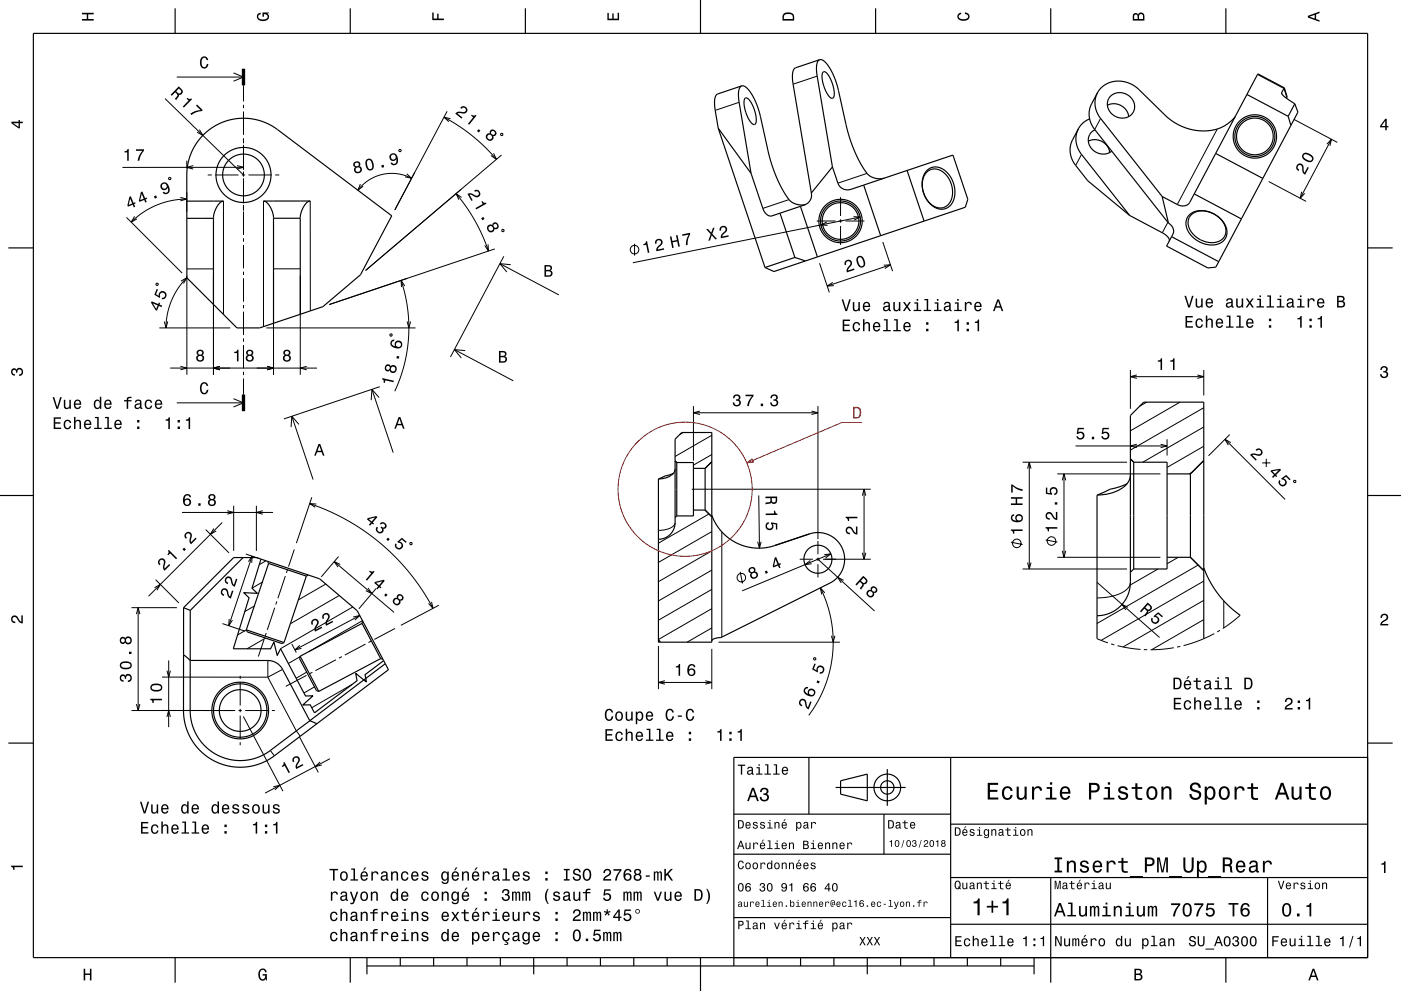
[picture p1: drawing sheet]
<svg xmlns="http://www.w3.org/2000/svg" width="420mm" height="297mm" viewBox="0 0 420 297" stroke-linecap="round" stroke-linejoin="round" font-family="sans-serif">
<g fill="none" stroke="#000" stroke-width=".3">
<path d="M49.5 29.6l23.5 22.8M53 23.1h20M59.8 38.9l1 1.7-1.7-1M70 21.9l3 1.2-3 1.2M73 25.6v4.8M73 31.4v1M73 33.4v7M133.1 35.1l4.1 2.4 4.3 3.1 4.1 3.7 3.2 3.5M134 33.4l-15.6 29.5M135.1 35.6l-2-.5 1.5 1.4M150.2 40l.5 .1-.1 .5-.5-.1zM221.6 30.7l-7.2 2.4"/>
<path d="M245 22.8l-7.2 2.4M329.9 35.5l-1.7 3.3M364.9 38.7l-12 22.6M377 22.3l7.9 4.2 .9 2.7M384.2 27.9l.1 .3M387.9 35.8l13 6.9M50.6 53.2l.6 .1-.1 .5h-.5zM54.1 59.2l1.9 .5-1.9 .5M56 48.2v2.3M56 59.7l-4.7 .4-4.5 1.5-3.8 2-3.7 3M56 57.7v5.7M57.9 49.6l-1.9 .6 1.9 .5"/>
<path d="M62.3 52.4h1.2M64.5 52.4h7M71.1 49.6l1.9 .5-1.9 .6M72.5 52.4h1M73 50.1l-36.3 .1M73 41.7v1.2M73 41.4v1M73 43.4v7.5M73 51.4v1.5M73 53.4v7.5M74.5 52.4h7M82.5 52.4h1.2"/>
<path d="M108 55.2l-.7 1.8 1.6-1.2M119.7 44.8l.5 .1-.1 .5-.5-.1zM121.9 52.1l1.5 1.3-2-.4M123.4 53.4l-2.1-.8-2.2-.5-2.2-.1-2.2 .3-2.2 .7-2 1-1.7 1.4-1.5 1.6M136.7 58l3.1 4.1 2.7 4.2 2.2 4.5 1.7 4.4M138.4 59.2l-1.7-1.2 .9 1.8M148 46l.8 1.8-1.6-1.2M150.3 46.5l-40.7 34.5M236.5 59.8l-7.8 2.7M252 59.1v5.6M259.9 52l-8.7 2.9M324.2 46.3l-1.7 3.3"/>
<path d="M380.3 54.4l11.2 5.9M390.2 57.5l-.4 1.9 1.3-1.5M397.8 43.2l1.3-1.5-.4 2M399.1 41.7l-9.3 17.7M37.9 65.2l16.7 16.7M40.3 64.8l-1 1.8 1.8-1M67 60.3v33.9M73 61.4v1.8M73 63.4v7M73 71.4v1M73 73.4v7M79 60.3v37.6"/>
<path d="M93 60.2v33M146.3 73.2l.1 2-1.1-1.6M148.3 74.6l-49.6 16.7 23.4-7.9M149.9 79l17.6 9.4M150.5 68.8h.5v.5l-.5 .1zM151 76.8l-15.9 30.2M153.1 79.3l-3.2-.3 2 2.5M190.2 73v3.6M244.8 66.2h5.7M245.7 78.9l2.9 8.7M247.9 66.5l-1.8 .9 2 .1M251.5 66.2h1"/>
<path d="M252 65.7v1M252 67.7v5.7M253.5 66.2h5.6M255.9 64.9l2 .2-1.8 .8M257.9 65.1l-68.2 13.7M264.7 72.5l2.9 8.8M265 79.5l1.9-.1-1.6 1.1M266.9 79.4l-18.9 6.3M350.1 66.6l-1.7 3.2M46.8 85l.5-.1 .1 .5-.5 .1zM47.8 98.3h21.2M49.3 96.3l.5 2 .5-2"/>
<path d="M54.3 84.2l1.7-1-1 1.8M56 83.2l-2.7 3.3-1.9 3.5-1.2 4.1-.4 4.2M56 82.6v29.7M64 82.6v29.7M64 80.6h-8M73 81.4v1M73 83.4v7M73 91.4v1M73 93.4v7M79.8 98.3h44.8M82 82.6v29.7M90 82.6v29.7"/>
<path d="M90 80.6h-8M120.2 84l1.2 4 .8 4.4 .4 4.5-.1 4-.4 4-.8 4.1-1.3 4.1-1.7 4.2M121.3 85.7l-1.1-1.7 .2 2M122.1 96.3l.5 2 .5-2M249.7 84.6l-1.7 1.1 2-.1M51 110.3h44M54.1 109.8l1.9 .5-1.9 .5M65.9 109.8l-1.9 .5 1.9 .5M70 119.5l3 1.2-3 1.3M73 101.4v1M73 103.4v7M73 111.4v1"/>
<path d="M73 113.4v4.8M80.1 109.8l1.9 .5-1.9 .5M92 109.8l-2 .5 2 .5M111.5 116.7l6.4 18.9M113.6 119.1l-2.1-2.4-.2 3.2M113.9 115.9l-28.8 9.6M116.9 100.2l.5-.1 .1 .5-.5 .1zM136.2 104.8l17.7 9.3M139.5 105.1l-3.3-.3 2.1 2.5M338.9 110.9v11.6M360.9 110.9v7.6M53 120.7h20"/>
<path d="M87.5 124.8l6.4 18.9M89.6 127.2l-2.1-2.4-.2 3.2M204.8 129.6l-1 .6M207.9 121.7v16.4M207.9 123.7h37.3M209.8 123.2l-1.9 .5 1.9 .5M213.4 136.2l-5.5 3.2M213.4 130.5l-11 6.3M243.3 123.2l1.9 .5-1.9 .5M245.2 121.7v39.9M306.6 138.5h31.3M343.8 120.5l-2.1 1.2"/>
<path d="M349.9 131.7v4.8M353.8 120.5l-14.9 8.6M360.9 133.7l-11 6.4M360.9 128l-18.3 10.5M360.9 122.2l-22 12.7M368.7 130.2l-6.4 6.4M54.5 153.6h27.4M61.7 158.7l6.9 7M64.1 158.4l-1 1.7 1.7-1M66.6 156.6l-22.1 22.1M68.1 153.1l2 .5-2 .5M70.1 151.6v13.5"/>
<path d="M76.9 151.6v13.5M78.8 153.1l-1.9 .5 1.9 .5M92.8 150.9l5.6 2.2 5.8 2.9 5.1 3.2 4.7 3.6 4.4 4.1 4.5 5 4 5.5 2.9 4.9M93.5 149l-4.6 13.8M94.8 151.1l-2-.2 1.7 1.1M202.4 156.6a3.5 3.5 0 0 1-3.5 2.2l-1.5 .2M207.4 146.6h53.6M212.5 154l-15.1 8.8M213.4 159.3l-16 9.3M216.4 159.4v31.5M227.5 148.5l.2 15.8M258.5 148.6l.5-2 .6 2"/>
<path d="M259 146.6v21M317 142h30.9M357.3 141.5l-.8 .5M46.3 176.1l1.8-1-1 1.8M46.7 173.7l6.9 7M73.7 166l3.8 1.3M74.5 168.3l1.1-1.6-.1 2M75.6 166.7l-7 20.8M78.6 174.5l-3 1.8M79.7 168.1l-2 1.1M85.5 172.7l-2.2 6.6M86.2 170.8l-.3 .9"/>
<path d="M88.2 164.7l-1.7 5.1M97.7 175l-8.3 4.8M100.2 168.3l17.9 15.2M101.5 166.8l-5.2 6.1M101.7 178.5l-14.7 8.4M102 169.2l-1.8-.9 1.1 1.7M110.3 176.2l1.2 1.7-1.8-.9M112.8 176.4l-5.2 6.1M123 162.6l.5 .1-.1 .5-.5-.1zM213.4 176.6l-16 9.3M213.4 170.9l-16 9.2M213.4 165.1l-16 9.2"/>
<path d="M221.9 171.4l.7 3.5M228.2 162.3l-.5 2-.6-1.9M239.7 167.6h4M242.9 168l-1.6 1.2 2-.3M244.7 167.6h1M245.2 162.1v4M245.2 167.1v1M245.2 169.1v4M245.2 167.6l17 15.5M245.9 176.2l2 4.7 1.3 5.1 .6 5.2-.2 4.8-.8 4.9-1.5 4.8-2.1 4.5-2.7 4.2M246.7 167.6h14.3M247.1 166.2l2-.2-1.6 1.2"/>
<path d="M247.3 177.7l-1.4-1.5 .4 1.9M249.1 166l-26.6 11.1M252.9 173.9l-1.8-.9 1.1 1.7M258.5 165.7l.5 1.9 .6-1.9M306.6 170.5h31.3M317 167h30.9M338.9 174.5l-.2 .9-.6 .9-2.2 1.6-3.1 .9-3.9 .4M347.2 170.5l-8.4 4.8M353.2 167l-3.3 2M359.2 169.3l-30.3 17.6M360.9 179.9l-24.2 14M360.9 174.2l-30.8 17.7"/>
<path d="M39.4 182.1h13.6M40.9 184l.5-1.9 .5 1.9M41.4 182.1v30.8M50.6 197.9v20M66.7 186.9l6.7 2.3M68.7 185.5l-.1 2 1.1-1.6M73.9 188.8l-2.7 1.5M76.2 181.6l-2.8 1.7M79.2 191.6l-1.8 5.2M79.6 191.2l-5.5 3.2M79.8 189.7l-.3 1M80.3 198v4.9"/>
<path d="M82.4 182.1l-2.3 6.7M83 180.2l-.3 1M87.5 193l1.3 2.6M89.9 193.4l-1.5 1.4 2-.5M89.9 196.8l-3.5 2M100.7 197.7l-6.2 3.3M102.5 196.8l-.9 .5M105.8 181.9l-21.7 12.5M105.9 184.9l1.9-.4-1.4 1.3M107.8 184.5l-19.4 10.3M108.7 186l-16.1 9.3M109.6 193l-6.2 3.3"/>
<path d="M111.3 192.1l-.9 .5M118.4 188.4l-6.2 3.2M129.4 180.4l.4 1.9-1.4-1.5M131.6 181.4l-11.4 6M197.4 193.6v12.9M213.4 188.2l-7.4 4.3M213.4 182.4l-16 9.2M213.4 194.5v12M215.4 192.5h36.4M244 197.2h.5v.5h-.5zM249.3 190.5l.5 2 .5-2M328.9 191.4l3.2 1.3"/>
<path d="M333.1 193l1 .3M335 193.5l3.4 .7 3.5 .4M342.9 194.7h1M351.9 194.1l-3.2 .5-3.8 .1M353.8 193.7l-.9 .2M360.9 185.7l-15.7 9M364 189.9l-4.4 2.1-4.8 1.5M365.8 188.9l-.9 .5M366.9 180.1v8.1M371.8 184.4l-5.2 4M39.4 212.9h31.1M40.9 211l.5 1.9 .5-1.9"/>
<path d="M48.6 202.9h31.7M50 214.9l.6-2 .5 2M50.1 201l.5 1.9 .5-1.9M71.5 212.9h1M72 202.5v.9M72 204.4v7M72 212.4v1M72 214.4v7M72.9 214.7l11.9 22.4M73.5 212.9h7M80.3 202.9l8.5 16.1 1.2 1.6M81.5 212.9h.9"/>
<path d="M84.7 200.6l-4.4 2.3M91.9 202.4l-6.2 3.3M91.9 201.4l-3.1 1.9M93.7 201.5l-.9 .4M94.3 205.9l-3.2 1.8M105.6 205.1l-12.1 7M197.4 204.5h16M199.3 204l-1.9 .5 1.9 .5M211.5 204l1.9 .5-1.9 .5M72 222.4v.9M81 224.9l1.3 1.6M81.9 235.8l2-.4-1.5 1.3"/>
<path d="M89.8 220.8l5.6 10.7M96 228.4l-1.5 1.3 1.9-.4M98.9 227.4l-19.4 10.3"/>
<circle cx="190.2" cy="74.8" r="1.28"/>
<circle cx="222.3" cy="173.1" r="1.28"/>
</g>
<g fill="none" stroke="#000" stroke-width=".35">
<path d="M10 10h400v277h-400zM52.5 2.5v7.5M105 2.5v7.5M157.5 2.5v7.5M210 0v10M245.7 17.9l-.5 .5-.3 .9v2.8l4.7 27.9M245.7 17.9l.9 .1 1.1 .9 1.3 1.9 1.1 2.3 1.2 3.6 3.3 14.4 1.8 4.7 2.3 4.4a8.1 8.1 0 0 0 2.5 2.8 5.3 5.3 0 0 0 3.9 .4M245.7 17.9l-7.3 2.5-.6 .7-.2 1.4 .2 2.7 5.4 32.6M262.5 2.5v7.5M315 2.5v7.5M367.5 2.5v7.5M215.3 38.4l9.9 13.6"/>
<path d="M215.3 38.4l14 41.8M222.3 25.7l-7.1 2.5-.6 .5-.3 1.1-.1 1.7 1.1 6.9M222.3 25.7l1 .2 1.1 1 1.2 1.8 1.1 2.3 1.2 3.5 3.4 14.7 2 5.1 2.3 4.2a5.3 5.3 0 0 0 5.8 2.8M222.3 25.7l-.5 .5-.3 .9-.1 2.6 3.8 22.3M223.3 29.5a1.24 1.24 0 0 1 1.7 1l.9 1.8 .7 2.1a2.69 2.69 0 0 1-.4 2.9 4.6 4.6 0 0 1-2.6-3.6l-.4-1.5a3.9 3.9 0 0 1 .1-2.7zM246.7 21.6a1.24 1.24 0 0 1 1.7 1l.9 1.8 .6 2.2a2.71 2.71 0 0 1-.3 2.9 4.6 4.6 0 0 1-2.6-3.7l-.4-1.4a3.9 3.9 0 0 1 .1-2.8zM323.3 38.6l-1.8 3.3a7 7 0 0 0 1 7.7l3.6 4.6 12.6 10.4M323.3 38.6a7 7 0 0 0 .9 7.7l14.5 18.3M326.7 35.6a6.6 6.6 0 0 0-3.4 3M328.2 38.9a3.9 3.9 0 0 0-1.8 4.1 3.9 3.9 0 0 0 3.4 3.1 4 4 0 0 0 3.5-.8M329 27.8a7 7 0 0 0 .9 7.7l18.5 23.4M329 27.8a7.9 7.9 0 0 1 12.4-.9l8.5 8.2 3.1 2.1 2.5 1.2 2.9 .7 2.7 .1 2.8-.3a10.7 10.7 0 0 0 6.4-3.9"/>
<path d="M329 27.8l-1.8 3.4a7 7 0 0 0 1 7.6l22.1 28.1M332 31.5a4.5 4.5 0 0 1 6.4 3.4M333 28.8a4.3 4.3 0 0 1 5.3-.2 4.3 4.3 0 0 1 1.3 5.2 4.2 4.2 0 0 1-5.5 .9 4.2 4.2 0 0 1-1.7-5.2zM373.8 28.3l-9.4 17.7M373.8 28.3l12.4 6.6M385 26.3l-.7 1.3v.6l1 1 2.9 1.9M385 26.3l-7.9-4.2-3.3 6.2M385 26.3l.9 2.7-.2 .4M386.2 34.9l.8 2.7M387 37.6l-14.8 28M388.2 31.1l.9 2.5-2.1 4M388.2 31.1l-2 3.8"/>
<path d="M225.2 52l3.5 10.5a2.67 2.67 0 0 0 2.7 2.2l2.4-.8M243.2 57.8a3.1 3.1 0 0 1-2.1 3.6l-7.3 2.5M249.6 50l1.6 4.9a3.1 3.1 0 0 0 3.9 1.8l16.8-5.6M249.6 50l-6.4 7.8M258.9 55.5l5.1 15.1M271.9 51.1l13.8-4.6 4.4 13.2-.7 2.4-44.3 14.9M271.9 51.1l5.1 15.2M277.7 51.7a3.9 3.9 0 0 1 6.1 1 6.8 6.8 0 0 1 .1 8.9 4.3 4.3 0 0 1-6.1-2 6.9 6.9 0 0 1-.1-7.9zM277.9 51.1a4.3 4.3 0 0 1 6.5 1.2l1.5 2.7a5.8 5.8 0 0 1-2.6 7.6 5.9 5.9 0 0 1-6.5-4.9 6.7 6.7 0 0 1 1.1-6.6zM326.3 42.3a4.5 4.5 0 0 1 6.4 3.4M348.4 58.9l1.9 8M358 58.1l-1.3 2.6a2.69 2.69 0 0 1-3.8 .6l-4.5-2.4"/>
<path d="M358 58.1l14.2 7.5M364.4 46l14.2 7.5M364.4 46l-6.4 12.1M2.5 74.3h7.5M56 60.3v-8.3l.3-2.7 1.2-3.8 1.9-3.3 2.9-3 3.7-2.2 4-1.3 4.5-.2 4.1 .9 3.8 1.9 35 26.4-9.3 17.6-11.3 9.6-19 6.4h-6.8l-15-15v-17.9M56 60.3h11a5.1 5.1 0 0 0-3 4.9v26M56 60.3v5.1M64 65.4h-8M90 65.4h-8M233.8 63.9l4.5 13.3M238.3 77.2l3.2 1M238.3 77.2l-9 3"/>
<path d="M240 61.8l5.1 15.2M245.1 77l-13.1 4.4-2.7-1.2M338.7 64.6l9.7 5.2a2.89 2.89 0 0 1 2.1 2.5M350.3 66.9a2.65 2.65 0 0 1 1.3 3.3l-.4 .7M351.2 70.9l-1.5 2.8 12.4 6.6 2.4-.2 .9-1.7M351.2 70.9l14.2 7.5M356.5 64.5a6.9 6.9 0 0 1 9.1 .8 4.7 4.7 0 0 1 1.1 7 7.2 7.2 0 0 1-9.3-1.4 4.6 4.6 0 0 1-.9-6.4zM357.1 64.4a6.6 6.6 0 0 1 8.9 1.3 4 4 0 0 1-.1 6.4 7 7 0 0 1-9.7-5.5l.3-1.3zM372.2 65.6l-6.8 12.8M410 74.3h7.5M90 94.2v-29a6.1 6.1 0 0 1 2.7-4.9l.3-.1-14 .1a5.1 5.1 0 0 1 3 4.9v31.7M202.4 138.1l.5 .5"/>
<path d="M202.9 138.6h5v16h-5M202.9 138.6v16M213.4 138.4l-2 2M338.9 137.5l1 1M339.9 138.5h10v32h-10M339.9 138.5v32M360.9 138l-4 4M0 148.5h10M197.4 143.5v49h16v-62.9h-9l-2 2v25a5 5 0 0 1-5 5M201.9 141.8l-4.5 1.7M202.4 140.5l-.5 1.3a5.2 5.2 0 0 1-4.5 1.7M202.9 154.6l-.5 .5"/>
<path d="M207.9 140.4h3.5M207.9 152.9h3.5M211.4 140.4v12.5M211.4 152.9l2 2M213.4 154.4l1.7 3.4 2.7 3 3.2 2 3.8 1.2 2.9 .3 3-.4 12-3.9a8 8 0 0 1 9.9 4.5 8 8 0 0 1-3.8 10.3l-32.4 16.1a3.9 3.9 0 0 0-3 1.1v.1M328.9 148.4v43M337.9 145l-2.2 .9-2.8 .7-4 1.8M338.9 142.3l-.4 1.7-1.1 1.5a10.5 10.5 0 0 1-7.6 2.8l-.9 .1M349.9 142h7M356.9 142v25M410 148.5h10M72.9 167.1l-15.9 15.8"/>
<path d="M78.2 167.6l-2.7 8.7 1.7 1.5-4.2-.2 1.7 1.6-4.8 15.2h11.2l1-2 1 4 1-2 7.5 14.2 2.2-.1-3 2.8 2.2-.1 1.3 2.4 12.7-9.6-.4-2.2 3.2 2.6-.4-2.2 5.6-4.2M80.2 168.2l.3 .7M80.5 168.9l11.3 3.8M80.5 168.9l-6.7 19.9M91.8 172.7l-6.7 19.9M92.5 172.3l-.7 .4M339.9 170.5l-1 1M349.9 167h7M356.9 167l4 4M360.9 170.2l1.7 3.8 2.6 4 2.9 3.3 3.7 3.1M55 196.2l2 1.7 23.3 .1a5 5 0 0 1 4.4 2.6l8.2 15.4M55 182.1v31.3l.3 2.8 .6 2.1 1 2.3 1.2 2.2 1.6 1.9 1.7 1.5 2.1 1.4 2.2 1.1 2.4 .8 2.4 .4h2.8l2.7-.4 2.4-.8 2.7-1.4 35.4-26.6-7.8-14.5"/>
<path d="M55 182.1l15.1-15h6.8l18.9 6.4 11.3 9.5 1.6 3.2M55 182.1l2 .8M57 182.9l.1 31.8 .6 2.7 .9 2.3 1.5 2.3 1.8 2 3.1 2.2 3.5 1.3 3.7 .4 3.4-.4 2.4-.8 2.2-1.2 12.7-9.5M73.8 188.8l.4 .6 10.3 3.5 .6-.3M73.8 188.8l11.3 3.8M90 196.7l-.2 .6 5.1 9.7 .7 .2M90 196.7l5.6 10.5M108.5 186.8l5.6 10.6M108.5 186.8l-18.5 9.9M108.7 186.2l-.2 .6M114.1 197.4l-18.5 9.8M114.1 197.4l.7 .2"/>
<path d="M115.5 198.9l-22.6 17.1M197.4 191.6l.6 .9M328.9 184.5l1.7-.1 1.7-.5 1.6-.7 1.4-1 1.2-1.3 1-1.4 .8-1.6 .5-1.9 .1-51.5 4-4h18v70.9M92.9 216h.1M92.9 216l2.1 .9M2.5 222.7h7.5M242.5 227v17M250.5 236h21M252 234l8-2v8l-8-2zM266 230.5v11M285 227v60M410 222.7h7.5"/>
<path d="M410 227h-190v62.5M220 244h65M220 256h65M265 244v12M285 247h125M220 275h65M285 277h125M285 263h125M315 263v31.5M380 263v24M52.5 287v7.5M105 287v7.5"/>
<path d="M110 289.5h200M110 287v5M120 287v2.5M130 287v2.5M140 287v2.5M150 287v2.5M160 287v5M170 287v2.5M180 287v2.5M190 287v2.5M200 287v2.5M210 287v10"/>
<path d="M230 287v2.5M240 287v2.5M250 287v2.5M260 287v5M270 287v2.5M280 287v2.5M290 287v2.5M300 287v2.5M310 287v5M367.5 287v7.5"/>
<circle cx="73" cy="52.4" r="8.2"/>
<circle cx="73" cy="52.4" r="6.3"/>
<circle cx="376.2" cy="40.9" r="6.5"/>
<circle cx="376.2" cy="40.9" r="6"/>
<circle cx="376.2" cy="40.9" r="5.5"/>
<circle cx="252" cy="66.2" r="6"/>
<circle cx="252" cy="66.2" r="5.5"/>
<circle cx="252" cy="66.2" r="6.5"/>
<circle cx="245.2" cy="167.6" r="4.2"/>
<circle cx="72" cy="212.9" r="8"/>
<circle cx="72" cy="212.9" r="8.5"/>
<circle cx="72" cy="212.9" r="6.3"/>
<circle cx="266" cy="236" r="4"/>
<circle cx="266" cy="236" r="2"/>
</g>
<path d="M73 20.6v5M73 118.2v5" fill="none" stroke="#000" stroke-width="1" stroke-linecap="butt"/>
<g fill="#000">
<path d="M24.6 3.8h3.5v.5h-1.7v1.4h1.7v.5h-3.5v-.5h1.4v-1.4h-1.4z" fill-rule="evenodd"/>
<path d="M60.3 17.4a1.19 1.19 0 0 1 1.3-.5 1.19 1.19 0 0 1 .8 1.1h-.5l-.1-.3a.66 .66 0 0 0-.5-.4 .66 .66 0 0 0-.7 .4l-.1 .4a1.59 1.59 0 0 0 .7 2 .9 .9 0 0 0 .8-.9h.5a1.24 1.24 0 0 1-1.1 1.3 1.24 1.24 0 0 1-1.4-1v-1.6z" fill-rule="evenodd"/>
<path d="M77.3 4.2l.8-.4v.5l-.3 .1a.68 .68 0 0 0-.4 .6 .68 .68 0 0 0 .4 .6 1.68 1.68 0 0 0 2.4-.6 .93 .93 0 0 0-1.1-.8v.8h-.4v-1.3h1.9v.3l-.5 .1 .4 .4a1.19 1.19 0 0 1-.9 1.7 1.9 1.9 0 0 1-2.6-1.3z" fill-rule="evenodd"/>
<path d="M129.6 3.8h.4v1.8h1.1v-1.5h.4v1.5h1.6v.4h-3.5z" fill-rule="evenodd"/>
<path d="M182.1 3.9h.4v1.7h1.1v-1.6h.4v1.6h1.2v-1.8h.4v2.3h-3.5z" fill-rule="evenodd"/>
<path d="M235 4a2.21 2.21 0 0 0-.4 2.2h3.5v-1.2a1.92 1.92 0 0 0-3.1-1zM235.3 4.4l.4-.2a1.44 1.44 0 0 1 2 .8v.7h-2.7l.1-1z" fill-rule="evenodd"/>
<path d="M287.3 4.2l.8-.4v.4l-.3 .1a.66 .66 0 0 0-.4 .6 .66 .66 0 0 0 .4 .6 1.69 1.69 0 0 0 2.5-.5 .9 .9 0 0 0-1-.8v-.5a1.24 1.24 0 0 1 1.4 1.1 1.24 1.24 0 0 1-1.1 1.4 1.93 1.93 0 0 1-2.6-1.2z" fill-rule="evenodd"/>
<path d="M339.8 4.2l-.2 2h3.5v-1.4a.98 .98 0 0 0-.7-1 .98 .98 0 0 0-1.2 .6 .84 .84 0 0 0-1.4-.2zM340.1 4.5l.4-.1 .4 .1 .1 1.2h-1zM341.6 4.4l.4-.2a.58 .58 0 0 1 .7 .7v.8h-1.2z" fill-rule="evenodd"/>
<path d="M392.1 4.7v.6l3.5 1.2v-.4l-1-.4v-1.4l1-.4v-.4zM392.6 5l1.5-.5v1z" fill-rule="evenodd"/>
<path d="M3.4 36.5v.4l2.1 1.6h.5v-1.6h.8v-.4h-.8v-.5h-.4v.5zM4 36.9h1.6v1.1z" fill-rule="evenodd"/>
<path d="M53.6 25.9l-2.4 2.5 .3 .3 1-1 .4 .3 .3 .7-.7 1 .3 .3 .9-1.2-.1-.4a.97 .97 0 0 0 1.1-.5 .97 .97 0 0 0-.3-1.2zM53.6 26.5l.4 .4a.6 .6 0 0 1 .1 .9 .6 .6 0 0 1-.9-.1l-.4-.3z" fill-rule="evenodd"/>
<path d="M56.2 29.3l-.3 .3 .6 .5-1.7 1.8 .3 .4 2.5-2.6-.3-.2a.77 .77 0 0 1-1.1-.2zM59.1 31.3l-.3 .4 1.3 1.3a5.2 5.2 0 0 0-3.1 1.1l.4 .4a5.3 5.3 0 0 1 3.1-1.2l.3-.3z" fill-rule="evenodd"/>
<path d="M138 32.3l.3 .3a.71 .71 0 0 1 1-.3 .71 .71 0 0 1 .3 .9 .71 .71 0 0 1-.9 .4l-.4-.1a1.63 1.63 0 0 0-1.8 .5l1.9 1.6 .2-.4-1.4-1.2 1.1-.1a1.18 1.18 0 0 0 1.6-.3 1.18 1.18 0 0 0-.3-1.6 1.18 1.18 0 0 0-1.6 .3zM141.4 34.4l-.2 .2 .6 .6-1.5 1.9 .3 .3 2.3-2.8-.3-.2a.77 .77 0 0 1-1.2 0zM143.5 38.7l-.5 .6 .5 .4 .5-.6zM147 39.1l-.1 .9a1.09 1.09 0 0 0-1.2 1.1 1.09 1.09 0 0 0 1.3 1 1.09 1.09 0 0 0 .9-1.3 .95 .95 0 0 0 1-.9 .95 .95 0 0 0-.9-1l-.4-.1zM146.1 41.1a.71 .71 0 0 1 1.4 0 .71 .71 0 0 1-1.4 0zM147.2 39.8a.6 .6 0 0 1 1.2 0 .6 .6 0 0 1-1.2 0z" fill-rule="evenodd"/>
<path d="M415.3 35.6l-1.6 2.1v.5h1.6v.8h.4v-.8h.5v-.4h-.5v-2.2zM415.3 36.2v1.6h-1.1z" fill-rule="evenodd"/>
<path d="M37.3 45.3v.4h.8v2.5h.5v-3.6h-.4a.77 .77 0 0 1-.9 .7zM40.8 44.7v.5h1.9a5.2 5.2 0 0 0-1.4 3h.5a5.3 5.3 0 0 1 1.4-3v-.5z" fill-rule="evenodd"/>
<path d="M106 48.8l-.1 .3a.8 .8 0 0 0 .6 1 1.09 1.09 0 0 0 .2 1.6 1.09 1.09 0 0 0 1.6-.3 1.09 1.09 0 0 0-.6-1.6 .95 .95 0 0 0 0-1.4 .95 .95 0 0 0-1.4 .1zM106.6 50.9a.71 .71 0 0 1 1.4 0 .71 .71 0 0 1-1.4 0zM106.4 49.3a.59 .59 0 0 1 1.1 0 .59 .59 0 0 1-1.1 0zM109.9 47.8a2.43 2.43 0 0 0 .8 3.3 1.14 1.14 0 0 0 1.4-1.2l-.1-.8a1.52 1.52 0 0 0-1.6-1.5zM110.2 48.1l.6-.1a2.36 2.36 0 0 1 .6 2.5l-.6 .2a2.37 2.37 0 0 1-.6-2.6zM114.3 49.5l.2 .8 .7-.2-.2-.7zM117.2 46.1a1.15 1.15 0 0 0-.2 1.8 1.15 1.15 0 0 0 1.8-.2 1.02 1.02 0 0 1-.5 1.4h-.5l-.3-.4-.4 .1a1.23 1.23 0 0 0 1.6 .6 1.23 1.23 0 0 0 .6-1.7 1.45 1.45 0 0 0-.5-1.5 1.45 1.45 0 0 0-1.6-.1zM117.2 47.1a.75 .75 0 0 1 1.5 0 .75 .75 0 0 1-1.5 0z" fill-rule="evenodd"/>
<path d="M140.1 58.1l1.2 2.1 .4-.2-.9-1.7 1.1 .4a1.18 1.18 0 0 0 1.6 .3 1.18 1.18 0 0 0 .3-1.7 1.18 1.18 0 0 0-1.6-.2l.2 .4a.7 .7 0 0 1 1 0 .7 .7 0 0 1-.1 1 .7 .7 0 0 1-.9 0l-.3-.2a1.64 1.64 0 0 0-2-.2zM144.3 60.4l.4 .7-2.2 1.3 .3 .4 3-1.8-.1-.3a.77 .77 0 0 1-1.1-.4zM144.3 65.4l.3 .6 .7-.4-.4-.6zM146.2 67.7a1.16 1.16 0 0 0 .4 1.8 1.16 1.16 0 0 0 1.6-.9 .95 .95 0 0 0 1.3-.4 .95 .95 0 0 0-.5-1.3 .84 .84 0 0 0-.9-.2 .84 .84 0 0 0-.5 .8l-.8-.2zM146.4 68.5a.71 .71 0 0 1 1.4 0 .71 .71 0 0 1-1.4 0zM147.9 67.7a.6 .6 0 0 1 1.2 0 .6 .6 0 0 1-1.2 0z" fill-rule="evenodd"/>
<path d="M389 49.2a1.16 1.16 0 0 0 .3 2l.2-.4a.7 .7 0 0 1-.5-.8 .7 .7 0 0 1 .9-.5 .7 .7 0 0 1 .5 .8v.4a1.64 1.64 0 0 0 .8 1.7l1.2-2.2-.4-.2-.9 1.7-.3-1.1a1.18 1.18 0 0 0-.4-1.3 1.18 1.18 0 0 0-1.4-.1zM390.8 45.9a1.14 1.14 0 0 0 0 1.9 1.9 1.9 0 0 0 2.9 .2 2.03 2.03 0 0 0-2.4-2.2zM391.1 46.3a2.37 2.37 0 0 1 2.3 1.2l-.3 .6a2.38 2.38 0 0 1-2.3-1.2z" fill-rule="evenodd"/>
<path d="M38.8 59l-.6 2.5 .2 .4 1.4-.5 .3 .8 .4-.2-.3-.8 .5-.2-.2-.4-.5 .2-.8-2zM39 59.5l.6 1.5-1 .4zM42.2 57.6l-.6 2.5 .2 .4 1.4-.6 .4 .8 .4-.2-.4-.8 .5-.1-.1-.4-.5 .2-.8-2zM42.5 58.1l.6 1.4-1.1 .5zM46.1 58.8l.3 .7 .7-.2-.3-.7zM48.4 55a1.15 1.15 0 0 0 .2 1.8 1.15 1.15 0 0 0 1.7-.6 1.03 1.03 0 0 1-.3 1.5l-.5 .1-.3-.4-.4 .2a1.23 1.23 0 0 0 1.7 .3 1.23 1.23 0 0 0 .3-1.7 1.45 1.45 0 0 0-.8-1.4 1.45 1.45 0 0 0-1.6 .2zM48.5 55.8a.75 .75 0 0 1 1.5 0 .75 .75 0 0 1-1.5 0z" fill-rule="evenodd"/>
<path d="M193.6 72.3a.77 .77 0 0 1-.7 .9v.3l.8-.1 .5 2.4 .5-.1-.7-3.4zM196.5 72.1l-.1 1 .4-.1a.7 .7 0 0 1 .4-1 .7 .7 0 0 1 .9 .4 .7 .7 0 0 1-.3 .9l-.3 .2a1.64 1.64 0 0 0-.7 1.8l2.3-.5-.1-.4-1.8 .4 .6-1a1.17 1.17 0 0 0 .6-1.8 1.17 1.17 0 0 0-1.9 .1z" fill-rule="evenodd"/>
<path d="M200.8 70.9l.7 3.4 .5-.1-.4-1.6 1.4-.2 .3 1.6 .5-.1-.7-3.5-.4 .1 .2 1.4-1.3 .3-.3-1.4zM204.5 70.2l.1 .5 1.9-.4a5.2 5.2 0 0 0-.9 3.2l.5-.1a5.3 5.3 0 0 1 .8-3.2l-.1-.4zM211.7 68.7l1.4 1.5-.8 2 .6-.1 .5-1.6 1 1.2 .6-.1-1.5-1.5 .7-1.9-.5 .1-.5 1.4-1-1.1zM215.9 68.2l-.2 1 .5-.1a.7 .7 0 0 1 .3-.9 .7 .7 0 0 1 1 .3 .7 .7 0 0 1-.4 .9l-.2 .2a1.64 1.64 0 0 0-.8 1.8l2.4-.5-.1-.4-1.9 .4 .7-1a1.17 1.17 0 0 0 .6-1.8 1.17 1.17 0 0 0-1.9 .1z" fill-rule="evenodd"/>
<path d="M45.5 90.3l-.2 .4 1.3 2.2 .5 .2 .5-1.4 .8 .3 .2-.4-.8-.3 .2-.5-.4-.1-.2 .4zM45.8 90.9l1.5 .6-.5 1.1zM47 86.6l-.7 1.7 1.6 1 .1-.4a.8 .8 0 0 1 .3-1.2 .8 .8 0 0 1 1.1 .5 .8 .8 0 0 1-.8 1l-.2 .4a1.21 1.21 0 0 0 1.6-.9 1.21 1.21 0 0 0-1.2-1.4 1.21 1.21 0 0 0-1.2 1.4l-.8-.5 .6-1.4z" fill-rule="evenodd"/>
<path d="M163.2 79.4v3.5h1.3a.98 .98 0 0 0 1.1-.7 .98 .98 0 0 0-.6-1.1 .86 .86 0 0 0 .5-1.1 .86 .86 0 0 0-1-.6zM163.7 79.9h.7a.53 .53 0 0 1 .6 .5 .53 .53 0 0 1-.6 .5h-.7zM163.7 81.3h.7a.61 .61 0 0 1 .8 .6 .61 .61 0 0 1-.7 .6h-.8z" fill-rule="evenodd"/>
<path d="M252.6 95.8v3.5h2.3v-.4h-1.8v-1.2h1.6v-.4h-1.6v-1.1h1.7v-.4zM255.9 96.9a1.45 1.45 0 0 0-.2 1.6 1.45 1.45 0 0 0 1.5 .8l.6-.5v-.5h-.4l-.4 .6a1.02 1.02 0 0 1-1-1 1.02 1.02 0 0 1 1-1l.4 .6h.4a1.09 1.09 0 0 0-.7-1 1.09 1.09 0 0 0-1.2 .4zM258.7 95.7v3.6h.5v-1.6a.63 .63 0 0 1 .4-.8 .63 .63 0 0 1 .7 .4l.1 2h.4v-1.8a.88 .88 0 0 0-.6-1 .88 .88 0 0 0-1 .5v-1.3zM262 96.9a1.45 1.45 0 0 0-.3 1.6 1.45 1.45 0 0 0 1.5 .8l.7-.8h-.5l-.6 .5a.75 .75 0 0 1-.7-.9h1.8a1.16 1.16 0 0 0-.5-1.4 1.16 1.16 0 0 0-1.4 .2zM262.3 97.1l.2-.2a.67 .67 0 0 1 .7 .1 .67 .67 0 0 1 .3 .7h-1.4zM265 95.7v.3h.7v2.9h-.9v.4h2.2v-.4h-.9v-3.2zM268 95.7v.3h.7v2.9h-.9v.4h2.3v-.4h-.9v-3.2zM271.1 96.9a1.46 1.46 0 0 0-.3 1.6 1.46 1.46 0 0 0 1.5 .8l.7-.8h-.5l-.6 .5a.75 .75 0 0 1-.6-.9h1.7a1.17 1.17 0 0 0-.5-1.4 1.17 1.17 0 0 0-1.4 .2zM271.4 97.1l.2-.2a.67 .67 0 0 1 .7 .1 .67 .67 0 0 1 .3 .7h-1.3zM277.6 98.5v.8h.7v-.8zM277.6 96.6v.7h.7v-.7z" fill-rule="evenodd"/>
<path d="M253.5 78.1l-.4 .8 .1 .6 .5-.2a.71 .71 0 0 1 .2-.9 .71 .71 0 0 1 1 .2 .71 .71 0 0 1-.2 .9l-.3 .3a1.64 1.64 0 0 0-.5 1.8l2.3-.7-.2-.4-1.8 .6 .6-1.1a1.16 1.16 0 0 0 .5-1.7 1.16 1.16 0 0 0-1.8-.2zM257 77a2.44 2.44 0 0 0 1.1 3.2 1.14 1.14 0 0 0 1.3-1.4l-.2-.7a1.51 1.51 0 0 0-1.7-1.4zM257.3 77.3l.7-.2a2.37 2.37 0 0 1 .8 2.5l-.6 .2a2.37 2.37 0 0 1-.9-2.5z" fill-rule="evenodd"/>
<path d="M252.3 89.7l1.1 3.5h.5l1.1-3.5h-.4l-.9 3-.9-3zM255.7 90.5v1.8a.89 .89 0 0 0 .6 1 .89 .89 0 0 0 1-.5v.4h.5v-2.7h-.5v1.6a.64 .64 0 0 1-.4 .8 .64 .64 0 0 1-.8-.3v-2.1zM258.9 90.8a1.45 1.45 0 0 0-.2 1.7 1.45 1.45 0 0 0 1.4 .8l.7-.8h-.4l-.6 .4a.76 .76 0 0 1-.7-.9h1.8a1.17 1.17 0 0 0-.5-1.4 1.17 1.17 0 0 0-1.5 .2zM259.3 91l.2-.1a.67 .67 0 0 1 .7 .1 .67 .67 0 0 1 .2 .6h-1.3zM265.1 90.7l-.3 .6h.4a.55 .55 0 0 1 .7-.5 .55 .55 0 0 1 .4 .8h-.2a.91 .91 0 0 0-1.3 .5 .91 .91 0 0 0 .7 1.2l.9-.4 .1 .3h.6v-.3h-.3v-1.7a1.02 1.02 0 0 0-.7-.8 1.02 1.02 0 0 0-1 .3zM265.3 92.2l1-.3a.77 .77 0 0 1-.2 .8 .77 .77 0 0 1-.8 .1zM267.8 90.5v1.8a.89 .89 0 0 0 .6 1 .89 .89 0 0 0 1.1-.5v.4h.4v-2.7h-.4v1.6a.64 .64 0 0 1-.4 .8 .64 .64 0 0 1-.8-.3v-2.1zM270.7 90.5l.9 1.3-.9 1.4h.5l.7-1 .7 1h.5l-.9-1.4 .9-1.3h-.5l-.7 1-.7-1zM274.1 90.6v.4h.7v1.9h-.9v.3h2.3v-.3h-.9v-2.3zM274.8 89.6v.5h.5v-.5zM277.1 89.6v.4h.7v2.9h-.9v.3h2.3v-.3h-.9v-3.3zM280.2 90.6v.4h.7v1.9h-.9v.3h2.2v-.3h-.9v-2.3zM280.9 89.6v.5h.4v-.5zM283.3 90.7l-.3 .6h.4a.55 .55 0 0 1 .7-.5 .55 .55 0 0 1 .4 .8h-.2a.91 .91 0 0 0-1.3 .5 .91 .91 0 0 0 .7 1.2l.9-.4 .1 .3h.6v-.3h-.3v-1.7a1.02 1.02 0 0 0-1.7-.5zM283.5 92.2l1.1-.3a.77 .77 0 0 1-.2 .8 .77 .77 0 0 1-.9 .1zM286.3 90.6v.4h.7v1.9h-1v.3h2.3v-.3h-.9v-2.3zM286.9 89.6v.5h.5v-.5zM289.2 90.5v2.7h.5v-1.5a.67 .67 0 0 1 .3-.8 .67 .67 0 0 1 .9 .2v.3h.5a.89 .89 0 0 0-.7-.9 .89 .89 0 0 0-1.1 .5v-.5zM292.3 90.8a1.45 1.45 0 0 0-.2 1.7 1.45 1.45 0 0 0 1.4 .8l.7-.8h-.4l-.6 .4a.76 .76 0 0 1-.7-.9h1.8a1.16 1.16 0 0 0-.5-1.4 1.16 1.16 0 0 0-1.5 .2zM292.7 91l.2-.1a.67 .67 0 0 1 .7 .1 .67 .67 0 0 1 .2 .6h-1.3zM299 89.7l-1.3 3.5h.5l.3-1h1.4l.4 1h.5l-1.3-3.5zM299.2 90.2l.6 1.6h-1.1z" fill-rule="evenodd"/>
<path d="M286.2 96.4v.4h.8v2.5h.5v-3.5h-.4a.77 .77 0 0 1-.9 .6zM289.8 98.5v.8h.7v-.8zM289.8 96.6v.7h.7v-.7zM292.3 96.4v.4h.8v2.5h.4v-3.5h-.3a.77 .77 0 0 1-.9 .6z" fill-rule="evenodd"/>
<path d="M355.4 94.7v3.5h2.2v-.4h-1.7v-1.2h1.5v-.4h-1.5v-1.1h1.7v-.4zM358.7 95.8a1.45 1.45 0 0 0-.3 1.7 1.45 1.45 0 0 0 1.6 .7l.5-.5 .1-.5h-.4l-.4 .7a1.01 1.01 0 0 1-1-1.1 1.01 1.01 0 0 1 1-1l.4 .6h.4a1.09 1.09 0 0 0-.7-1 1.09 1.09 0 0 0-1.2 .4zM361.5 94.6v3.6h.4v-1.6a.63 .63 0 0 1 .4-.7 .63 .63 0 0 1 .8 .3v2h.5v-1.8a.88 .88 0 0 0-.6-1 .88 .88 0 0 0-1.1 .5v-1.3zM364.8 95.8a1.46 1.46 0 0 0-.3 1.6 1.46 1.46 0 0 0 1.5 .8l.6-.8h-.4l-.6 .5a.76 .76 0 0 1-.7-.9h1.8a1.17 1.17 0 0 0-.5-1.4 1.17 1.17 0 0 0-1.4 .2zM365.1 96l.2-.2a.67 .67 0 0 1 .7 .1 .67 .67 0 0 1 .2 .7h-1.3zM367.7 94.6v.4h.7v2.8h-.9v.4h2.3v-.4h-.9v-3.2zM370.8 94.6v.4h.7v2.8h-.9v.4h2.2v-.4h-.9v-3.2zM373.9 95.8a1.46 1.46 0 0 0-.3 1.6 1.46 1.46 0 0 0 1.5 .8l.7-.8h-.5l-.6 .5a.76 .76 0 0 1-.7-.9h1.8a1.17 1.17 0 0 0-.5-1.4 1.17 1.17 0 0 0-1.4 .2zM374.2 96l.2-.2a.67 .67 0 0 1 .7 .1 .67 .67 0 0 1 .2 .7h-1.3zM380.4 97.5v.7h.7v-.7zM380.4 95.5v.8h.7v-.8z" fill-rule="evenodd"/>
<path d="M355.1 88.7l1.1 3.5h.5l1.1-3.5h-.5l-.8 2.9-.9-2.9zM358.4 89.5v1.7a.89 .89 0 0 0 .7 1 .89 .89 0 0 0 1-.5v.5h.4v-2.7h-.4v1.5a.65 .65 0 0 1-.4 .8 .65 .65 0 0 1-.8-.3v-2zM361.7 89.7a1.45 1.45 0 0 0-.2 1.7 1.45 1.45 0 0 0 1.4 .8l.7-.8h-.4l-.6 .5a.76 .76 0 0 1-.7-1h1.8a1.16 1.16 0 0 0-.5-1.3 1.16 1.16 0 0 0-1.5 .1zM362.1 90l.2-.2a.67 .67 0 0 1 .7 .1 .67 .67 0 0 1 .2 .7h-1.3zM367.9 89.6l-.3 .6h.4a.55 .55 0 0 1 .7-.5 .55 .55 0 0 1 .3 .8h-.2a.91 .91 0 0 0-1.3 .6 .91 .91 0 0 0 .8 1.1l.9-.4 .1 .3 .5 .1v-.4h-.2v-1.6a1.02 1.02 0 0 0-1.7-.6zM368 91.1l1.1-.3a.77 .77 0 0 1-.2 .9 .77 .77 0 0 1-.9 0zM370.6 89.5v1.7a.89 .89 0 0 0 .6 1 .89 .89 0 0 0 1.1-.5v.5h.4v-2.7h-.5v1.5a.65 .65 0 0 1-.3 .8 .65 .65 0 0 1-.9-.3v-2zM373.5 89.5l.9 1.3-1 1.4h.6l.7-1.1 .7 1.1h.5l-1-1.4 .9-1.3h-.5l-.6 .9-.7-.9zM376.9 89.5v.4h.7v1.9h-.9v.4h2.2v-.4h-.9v-2.3zM377.6 88.5v.5h.4v-.5zM379.9 88.5v.4h.7v2.9h-.9v.4h2.2v-.4h-.9v-3.3zM383 89.5v.4h.7v1.9h-1v.4h2.3v-.4h-.9v-2.3zM383.6 88.5v.5h.5v-.5zM386.1 89.6l-.3 .6h.4a.55 .55 0 0 1 .7-.5 .55 .55 0 0 1 .4 .8h-.2a.91 .91 0 0 0-1.3 .6 .91 .91 0 0 0 .7 1.1l.9-.4 .1 .3 .6 .1-.3-.6v-1.4a1.02 1.02 0 0 0-.7-.8 1.02 1.02 0 0 0-1 .2zM386.2 91.1l1.1-.3a.77 .77 0 0 1-.2 .9 .77 .77 0 0 1-.9 0zM389 89.5v.4h.7v1.9h-.9v.4h2.3v-.4h-.9v-2.3zM389.7 88.5v.5h.5v-.5zM392 89.5v2.7h.5v-1.6a.66 .66 0 0 1 .3-.8 .66 .66 0 0 1 .9 .3v.2h.4a.89 .89 0 0 0-.7-.9 .89 .89 0 0 0-1 .5v-.4zM395.1 89.7a1.45 1.45 0 0 0-.2 1.7 1.45 1.45 0 0 0 1.4 .8l.7-.8h-.4l-.6 .5a.76 .76 0 0 1-.7-1h1.8a1.16 1.16 0 0 0-.5-1.3 1.16 1.16 0 0 0-1.5 .1zM395.5 90l.2-.2a.67 .67 0 0 1 .7 .1 .67 .67 0 0 1 .2 .7h-1.3zM400.8 88.7v3.5h1.4a.98 .98 0 0 0 1-.8 .98 .98 0 0 0-.6-1.1 .86 .86 0 0 0 .5-1.1 .86 .86 0 0 0-1-.5zM401.3 89.1h.7a.53 .53 0 0 1 .6 .5 .53 .53 0 0 1-.6 .5h-.7zM401.3 90.5h.8a.61 .61 0 0 1 .7 .6 .61 .61 0 0 1-.7 .6h-.8z" fill-rule="evenodd"/>
<path d="M389 95.4v.3h.8v2.5h.4v-3.5h-.3a.78 .78 0 0 1-.9 .7zM392.5 97.5v.7h.7v-.7zM392.5 95.5v.8h.7v-.8zM395 95.4v.3h.8v2.5h.5v-3.5h-.3a.77 .77 0 0 1-1 .7z" fill-rule="evenodd"/>
<path d="M3.6 110.6a.86 .86 0 0 1 1.4 .2 1.18 1.18 0 0 1 2 .3 1.18 1.18 0 0 1-1.3 1.6v-.5a.72 .72 0 0 0 .9-.6 .72 .72 0 0 0-.8-.8 .72 .72 0 0 0-.6 .9h-.4a.62 .62 0 0 0-.4-.8 .62 .62 0 0 0-.8 .5 .62 .62 0 0 0 .5 .7h.4l-.1 .5a1.17 1.17 0 0 1-1-.7 1.17 1.17 0 0 1 .2-1.3z" fill-rule="evenodd"/>
<path d="M15.8 119l1.1 3.5h.5l1.1-3.5h-.5l-.8 3-.9-3zM19.1 119.8v1.8a.89 .89 0 0 0 .7 1 .89 .89 0 0 0 1-.5v.4h.4v-2.7h-.4v1.6a.65 .65 0 0 1-.4 .8 .65 .65 0 0 1-.8-.3v-2.1zM22.4 120.1a1.45 1.45 0 0 0-.2 1.6 1.45 1.45 0 0 0 1.4 .9l.7-.8h-.4l-.6 .4a.76 .76 0 0 1-.7-.9h1.8a1.16 1.16 0 0 0-.5-1.4 1.16 1.16 0 0 0-1.5 .2zM22.8 120.3l.2-.1a.67 .67 0 0 1 .7 .1 .67 .67 0 0 1 .2 .6h-1.3zM28.4 120.1a1.49 1.49 0 0 0-.3 1.6 1.49 1.49 0 0 0 1.3 .9l.5-.5v.4h.5v-3.6h-.5v1.3a.89 .89 0 0 0-1.5-.1zM28.7 120.4a.62 .62 0 0 1 .7-.3 .62 .62 0 0 1 .5 .6v.5a.83 .83 0 0 1-.7 1 1.19 1.19 0 0 1-.5-1.8zM31.5 120.1a1.45 1.45 0 0 0-.2 1.6 1.45 1.45 0 0 0 1.4 .9l.7-.8h-.4l-.6 .4a.76 .76 0 0 1-.7-.9h1.8a1.16 1.16 0 0 0-.5-1.4 1.16 1.16 0 0 0-1.5 .2zM31.9 120.3l.2-.1a.67 .67 0 0 1 .7 .1 .67 .67 0 0 1 .2 .6h-1.3zM37.2 119.9v.4h.8v2.2h.4v-2.2h1v-.4h-1l.1-.4 .9-.2v-.4a.95 .95 0 0 0-1 0 .95 .95 0 0 0-.4 1zM40.7 120l-.3 .6h.4a.55 .55 0 0 1 .7-.5 .55 .55 0 0 1 .4 .8h-.2a.91 .91 0 0 0-1.3 .5 .91 .91 0 0 0 .7 1.2l.9-.4 .1 .3h.6v-.3l-.3-.1v-1.6a1.02 1.02 0 0 0-1.7-.5zM40.9 121.5l1.1-.3a.77 .77 0 0 1-.2 .8 .77 .77 0 0 1-.9 .1zM43.7 120.1a1.45 1.45 0 0 0-.3 1.7 1.45 1.45 0 0 0 1.5 .8l.6-.6 .1-.4h-.4l-.4 .6a1.02 1.02 0 0 1-1-1 1.02 1.02 0 0 1 1-1l.4 .5h.4a1.09 1.09 0 0 0-.8-.9 1.09 1.09 0 0 0-1.1 .3zM46.7 120.1a1.45 1.45 0 0 0-.2 1.6 1.45 1.45 0 0 0 1.4 .9l.7-.8h-.4l-.6 .4a.76 .76 0 0 1-.7-.9h1.7a1.16 1.16 0 0 0-.4-1.4 1.16 1.16 0 0 0-1.5 .2zM47.1 120.3l.2-.1a.67 .67 0 0 1 .7 .1 .67 .67 0 0 1 .2 .6h-1.3z" fill-rule="evenodd"/>
<path d="M59.2 105l-.2 .3a.8 .8 0 0 0 .4 1.1 1.09 1.09 0 0 0-.2 1.6 1.09 1.09 0 0 0 1.6 0 1.09 1.09 0 0 0-.2-1.6 .95 .95 0 0 0 .3-1.3 .95 .95 0 0 0-1.3-.2zM59.3 107.3a.71 .71 0 0 1 1.4 0 .71 .71 0 0 1-1.4 0zM59.4 105.8a.6 .6 0 0 1 1.2 0 .6 .6 0 0 1-1.2 0z" fill-rule="evenodd"/>
<path d="M60.3 115a1.19 1.19 0 0 1 1.3-.4 1.19 1.19 0 0 1 .8 1.1h-.5l-.1-.4a.66 .66 0 0 0-.5-.4 .66 .66 0 0 0-.7 .4l-.1 .4a1.59 1.59 0 0 0 .7 2.1 .9 .9 0 0 0 .8-1h.5a1.24 1.24 0 0 1-1.1 1.4 1.24 1.24 0 0 1-1.4-1.1v-1.5z" fill-rule="evenodd"/>
<path d="M70.2 105.5v.3h.8v2.5h.5v-3.5h-.3a.77 .77 0 0 1-1 .7zM74.1 105l-.2 .3a.8 .8 0 0 0 .3 1.1 1.09 1.09 0 0 0-.2 1.6 1.09 1.09 0 0 0 1.7 0 1.09 1.09 0 0 0-.2-1.6 .95 .95 0 0 0 .3-1.3 .95 .95 0 0 0-1.4-.2zM74.1 107.3a.75 .75 0 0 1 1.5 0 .75 .75 0 0 1-1.5 0zM74.3 105.8a.59 .59 0 0 1 1.1 0 .59 .59 0 0 1-1.1 0z" fill-rule="evenodd"/>
<path d="M85.2 105.1l-.2 .2a.79 .79 0 0 0 .4 1.1 1.09 1.09 0 0 0-.2 1.7 1.09 1.09 0 0 0 1.6 0 1.09 1.09 0 0 0-.2-1.7 .95 .95 0 0 0 .3-1.3 .95 .95 0 0 0-1.3-.2zM85.3 107.3a.71 .71 0 0 1 1.4 0 .71 .71 0 0 1-1.4 0zM85.4 105.8a.6 .6 0 0 1 1.2 0 .6 .6 0 0 1-1.2 0z" fill-rule="evenodd"/>
<path d="M114.6 113.3v.4a.77 .77 0 0 1 .4 1l.4 .1 .1-.8 2.5 .5 .1-.4zM115.8 109.3a1 1 0 0 0-.4 1.4 1 1 0 0 0 1.4 .3 1.09 1.09 0 0 0 1.6 .6 1.09 1.09 0 0 0 .3-1.6 1.09 1.09 0 0 0-1.6-.2l-.6-.6zM117.1 110.6a.75 .75 0 0 1 1.5 0 .75 .75 0 0 1-1.5 0zM115.7 110.3a.6 .6 0 0 1 1.2 0 .6 .6 0 0 1-1.2 0zM119 106.7l-.2 .6 .8 .2 .1-.7zM117.5 101.9a1.44 1.44 0 0 0-.3 1.7 1.44 1.44 0 0 0 1.5 .8 1.26 1.26 0 0 0 1.8-.6 1.26 1.26 0 0 0-.8-1.7 1.11 1.11 0 0 0-1.2 .4 1.11 1.11 0 0 0 0 1.3 1.02 1.02 0 0 1-1-1.1l.2-.4 .4-.1 .1-.4zM118.7 103.3a.75 .75 0 0 1 1.5 0 .75 .75 0 0 1-1.5 0z" fill-rule="evenodd"/>
<path d="M149.6 105.2v3.5h1.3a.98 .98 0 0 0 1.1-.7 .98 .98 0 0 0-.6-1.2 .86 .86 0 0 0 .4-1 .86 .86 0 0 0-1-.6zM150.1 105.6h.7a.53 .53 0 0 1 .6 .6 .53 .53 0 0 1-.7 .4h-.6zM150.1 107.1h.7a.61 .61 0 0 1 .7 .5 .61 .61 0 0 1-.7 .7h-.7z" fill-rule="evenodd"/>
<path d="M414.1 110a1.01 1.01 0 0 1 1.5-.2 1.01 1.01 0 0 1 0 1.6 1.12 1.12 0 0 1 .4 1.5 1.12 1.12 0 0 1-1.6 .3l-.6-.5-.1-.6h.5a.72 .72 0 0 0 .7 .9 .72 .72 0 0 0 .7-.8 .72 .72 0 0 0-.9-.6v-.4a.62 .62 0 0 0 .8-.4 .62 .62 0 0 0-.5-.8 .62 .62 0 0 0-.7 .5v.4h-.5z" fill-rule="evenodd"/>
<path d="M16.1 125.1v3.5h2.2v-.4h-1.7v-1.2h1.5v-.5h-1.5v-1h1.7v-.4zM19.4 126.2a1.45 1.45 0 0 0-.3 1.6 1.45 1.45 0 0 0 1.6 .8l.5-.5 .1-.5h-.4l-.4 .6a1.02 1.02 0 0 1-1-1 1.02 1.02 0 0 1 1-1l.4 .6h.4a1.09 1.09 0 0 0-.7-1 1.09 1.09 0 0 0-1.2 .4zM22.2 125v3.6h.4v-1.6a.64 .64 0 0 1 .4-.8 .64 .64 0 0 1 .8 .4v2h.5v-1.8a.88 .88 0 0 0-.6-1 .88 .88 0 0 0-1.1 .5v-1.3zM25.5 126.2a1.45 1.45 0 0 0-.3 1.6 1.45 1.45 0 0 0 1.4 .8l.7-.8h-.4l-.6 .5a.76 .76 0 0 1-.7-1h1.8a1.16 1.16 0 0 0-.5-1.3 1.16 1.16 0 0 0-1.4 .2zM25.8 126.4l.2-.2a.67 .67 0 0 1 .7 .1 .67 .67 0 0 1 .2 .7h-1.3zM28.4 125v.3h.7v2.9h-.9v.4h2.3v-.4h-.9v-3.2zM31.5 125v.3h.7v2.9h-.9v.4h2.2v-.4h-.9v-3.2zM34.6 126.2a1.45 1.45 0 0 0-.3 1.6 1.45 1.45 0 0 0 1.5 .8l.6-.8h-.4l-.6 .5a.76 .76 0 0 1-.7-1h1.8a1.16 1.16 0 0 0-.5-1.3 1.16 1.16 0 0 0-1.4 .2zM34.9 126.4l.2-.2a.67 .67 0 0 1 .7 .1 .67 .67 0 0 1 .2 .7h-1.3zM41.1 127.8v.8h.7v-.8zM41.1 125.9v.7h.7v-.7z" fill-rule="evenodd"/>
<path d="M49.6 125.7v.4h.9v2.5h.4v-3.5h-.3a.77 .77 0 0 1-1 .6zM53.2 127.8v.8h.7v-.8zM53.2 125.9v.7h.7v-.7zM55.7 125.7v.4h.8v2.5h.5v-3.5h-.3a.77 .77 0 0 1-1 .6z" fill-rule="evenodd"/>
<path d="M95.5 133.1l-1.3 3.5h.5l.3-1.1h1.4l.4 1.1h.5l-1.3-3.5zM95.7 133.6l.6 1.5h-1.1z" fill-rule="evenodd"/>
<path d="M119.5 125l-1.3 3.5h.5l.4-1h1.4l.3 1h.5l-1.3-3.5zM119.8 125.5l.5 1.5h-1.1z" fill-rule="evenodd"/>
<path d="M220.1 118.5l-.3 .8h.4a.62 .62 0 0 1 .3-.7 .62 .62 0 0 1 .8 .3 .62 .62 0 0 1-.2 .8h-.5v.4a.74 .74 0 0 1 1 .6 .74 .74 0 0 1-.8 .8 .74 .74 0 0 1-.7-.9h-.4a1.18 1.18 0 0 0 1.5 1.2 1.18 1.18 0 0 0 .6-1.8l-.3-.2a1.01 1.01 0 0 0 .1-1.5 1.01 1.01 0 0 0-1.5 .2zM223.5 118.3v.4h1.9a5.2 5.2 0 0 0-1.4 3h.5a5.3 5.3 0 0 1 1.4-3v-.4zM228.1 121v.7h.7v-.7zM231.3 118.5l-.3 .8h.4a.62 .62 0 0 1 .3-.7 .62 .62 0 0 1 .8 .3 .62 .62 0 0 1-.2 .8h-.5v.4a.74 .74 0 0 1 1 .6 .74 .74 0 0 1-.8 .8 .74 .74 0 0 1-.7-.9h-.4a1.18 1.18 0 0 0 1.5 1.2 1.18 1.18 0 0 0 .6-1.8l-.2-.2a1.01 1.01 0 0 0 0-1.5 1.01 1.01 0 0 0-1.5 .2z" fill-rule="evenodd"/>
<path d="M55.4 148.3a2.39 2.39 0 0 0 .2 3.3 1.16 1.16 0 0 0 1.5-.4 1.16 1.16 0 0 0-.2-1.5 1.16 1.16 0 0 0-1.6 0 1.02 1.02 0 0 1 .9-1.2l.4 .1 .2 .4h.5a1.11 1.11 0 0 0-.8-.9 1.11 1.11 0 0 0-1.1 .2zM55.3 150.5a.75 .75 0 0 1 1.5 0 .75 .75 0 0 1-1.5 0zM59.4 150.8v.8h.7v-.8zM62.7 148.3l-.2 .3a.8 .8 0 0 0 .4 1.1 1.09 1.09 0 0 0-.2 1.6 1.09 1.09 0 0 0 1.6 0 1.09 1.09 0 0 0-.1-1.6 .95 .95 0 0 0 .3-1.4 .95 .95 0 0 0-1.4-.2zM62.8 150.6a.71 .71 0 0 1 1.4 0 .71 .71 0 0 1-1.4 0zM62.9 149a.6 .6 0 0 1 1.2 0 .6 .6 0 0 1-1.2 0z" fill-rule="evenodd"/>
<path d="M110.3 155.3l-.3 .3 1.2 1-.6 .7 .3 .3 .6-.7 .4 .3 .2-.3-.3-.3 1.4-1.6-.4-.3zM110.6 155.6l1.8-.5-1 1.2zM113.9 156.9l.3 .3a.62 .62 0 0 1 .8-.3 .62 .62 0 0 1 .4 .7 .62 .62 0 0 1-.7 .5l-.4-.3-.3 .3a.72 .72 0 0 1 .5 .9 .72 .72 0 0 1-1 .4 .72 .72 0 0 1-.3-1l.1-.3-.3-.3a1.18 1.18 0 0 0 .4 1.9 1.18 1.18 0 0 0 1.6-1l-.1-.2a1.01 1.01 0 0 0 1-1.2 1.01 1.01 0 0 0-1.3-.8zM116.3 161.1l-.5 .6 .5 .4 .5-.5zM118.6 162.8a1.21 1.21 0 0 0 .4 1.8 1.21 1.21 0 0 0 1.7-.7 1.21 1.21 0 0 0-.9-1.6l.7-.6 1.1 1 .3-.3-1.4-1.2-1.4 1.2 .3 .3a.8 .8 0 0 1 1.1 .6 .8 .8 0 0 1-.9 .9 .8 .8 0 0 1-.7-1.1z" fill-rule="evenodd"/>
<path d="M229.5 148.8v.5h1.5v.5l-.3 .7-1.2 .2v.5l1.5-.3 .2-.3a.97 .97 0 0 0 1.1 .4 .97 .97 0 0 0 .7-1v-1.2zM231.4 149.3h1.1l.1 .5a.6 .6 0 0 1-.6 .8 .6 .6 0 0 1-.6-.8z" fill-rule="evenodd"/>
<path d="M229.5 153.9v.5l3.6-.1v-.3a.77 .77 0 0 1-.7-.9h-.4v.8zM229.8 156.8a1.22 1.22 0 0 0-.1 1.7 1.22 1.22 0 0 0 1.7 .2 1.22 1.22 0 0 0 .2-1.7l1 .2v1.5h.4v-1.9l-1.9-.2v.4a.8 .8 0 0 1 .3 1.2 .8 .8 0 0 1-1.3 0 .8 .8 0 0 1 .4-1.3v-.4z" fill-rule="evenodd"/>
<path d="M47.7 167.7a1.12 1.12 0 0 0 .1 1.7l.3-.3a.71 .71 0 0 1-.2-1 .71 .71 0 0 1 .9-.2 .71 .71 0 0 1 .3 .9l-.1 .4a1.63 1.63 0 0 0 .3 1.9l1.7-1.7-.3-.3-1.3 1.3v-1.2a1.15 1.15 0 0 0-.1-1.5 1.15 1.15 0 0 0-1.6 0zM50.6 164.8l-.2 .2a.77 .77 0 0 1-.2 1.2l.2 .2 .6-.6 1.8 1.8 .3-.3zM55.2 164.1l-.5 .5 .5 .5 .5-.4zM55.6 159.8a1.11 1.11 0 0 0 .1 1.7l.3-.3a.71 .71 0 0 1-.2-1 .71 .71 0 0 1 1-.3 .71 .71 0 0 1 .2 1l-.1 .3a1.64 1.64 0 0 0 .4 1.9l1.7-1.7-.4-.3-1.3 1.4v-1.2a1.15 1.15 0 0 0-.1-1.6 1.15 1.15 0 0 0-1.6 .1z" fill-rule="evenodd"/>
<path d="M66.5 176.7a1.16 1.16 0 0 0 .6 1.9l.1-.4a.71 .71 0 0 1-.6-.8 .71 .71 0 0 1 .8-.6 .71 .71 0 0 1 .6 .7l.1 .3a1.64 1.64 0 0 0 1.1 1.6l.8-2.3-.4-.1-.7 1.8-.4-1.1a1.17 1.17 0 0 0-.6-1.2 1.17 1.17 0 0 0-1.4 .2zM67.7 173.1a1.16 1.16 0 0 0 .6 2l.1-.5a.71 .71 0 0 1-.6-.7 .71 .71 0 0 1 .7-.7 .71 .71 0 0 1 .7 .8l.1 .3a1.64 1.64 0 0 0 1.1 1.6l.8-2.3-.5-.2-.6 1.8-.4-1a1.18 1.18 0 0 0-.6-1.3 1.18 1.18 0 0 0-1.4 .2z" fill-rule="evenodd"/>
<path d="M110.9 171l-.2 .3 .6 .5-1.6 1.9 .3 .3 2.3-2.7-.3-.2a.76 .76 0 0 1-1.1-.1zM112.5 174.4l-.3 .3 1.2 1-.6 .7 .3 .3 .6-.7 .4 .3 .2-.3-.3-.3 1.4-1.6-.4-.3zM112.8 174.7l1.8-.5-1 1.2zM115.7 177.8l-.5 .6 .5 .4 .5-.5zM119.1 178.3l-.1 .9a1.09 1.09 0 0 0-1.2 1.1 1.09 1.09 0 0 0 1.3 1.1 1.09 1.09 0 0 0 .9-1.4 .95 .95 0 0 0 1.1-.8 .95 .95 0 0 0-.9-1.1l-.4-.1zM118.2 180.3a.71 .71 0 0 1 1.4 0 .71 .71 0 0 1-1.4 0zM119.3 179.1a.6 .6 0 0 1 1.2 0 .6 .6 0 0 1-1.2 0z" fill-rule="evenodd"/>
<path d="M224.7 170.3a.84 .84 0 0 0-.3 .9 .84 .84 0 0 0 .7 .6 1.09 1.09 0 0 0 .5 1.5 1.09 1.09 0 0 0 1.5-.6 1.09 1.09 0 0 0-.8-1.4 .95 .95 0 0 0-.3-1.4 .95 .95 0 0 0-1.3 .4zM225.3 172.4a.75 .75 0 0 1 1.5 0 .75 .75 0 0 1-1.5 0zM224.8 170.9a.6 .6 0 0 1 1.2 0 .6 .6 0 0 1-1.2 0zM229.3 171.3l.3 .7 .6-.3-.3-.7zM232.3 167.1l-.6 2.6 .1 .4 1.4-.6 .4 .8 .4-.2-.3-.8 .4-.2-.1-.4-.5 .2-.8-2zM232.5 167.7l.6 1.4-1 .4z" fill-rule="evenodd"/>
<path d="M245 167.4h.4v.4h-.4z" fill-rule="evenodd"/>
<path d="M258.8 172.6l-2.4 2.6 .4 .3 1-1.1 .3 .3 .4 .7-.7 1 .4 .3 .8-1.2-.1-.4a.97 .97 0 0 0 1.1-.6 .97 .97 0 0 0-.3-1.1zM258.9 173.2l.4 .4a.6 .6 0 0 1 .1 .9 .6 .6 0 0 1-.9-.1l-.4-.3z" fill-rule="evenodd"/>
<path d="M253.8 158.1a1.2 1.2 0 0 0-.2 1.4 1.2 1.2 0 0 0 1.2 .6v-.4a.71 .71 0 0 1-.9-.5 .71 .71 0 0 1 .5-.9 .71 .71 0 0 1 .9 .5l.2 .3a1.63 1.63 0 0 0 1.5 1.1v-2.4h-.4v1.9l-.4-.3-.8-1.2a1.1 1.1 0 0 0-1.6-.1zM253.5 154.9v.3a.77 .77 0 0 1 .7 1h.3v-.9h2.5v-.4z" fill-rule="evenodd"/>
<path d="M260 177.1a1.17 1.17 0 0 0 .5 2 1.17 1.17 0 0 0 1.5-1.4 .95 .95 0 0 0 1.1-.8 .95 .95 0 0 0-.9-1.1 .84 .84 0 0 0-.9 .1 .84 .84 0 0 0-.2 .9h-.6zM260.2 177.9a.71 .71 0 0 1 1.4 0 .71 .71 0 0 1-1.4 0zM261.4 176.7a.6 .6 0 0 1 1.2 0 .6 .6 0 0 1-1.2 0z" fill-rule="evenodd"/>
<path d="M3.6 184.7a1.22 1.22 0 0 1 2 .8l.8 .8v-1.9h.4v2.4a2.76 2.76 0 0 1-2-1.8 .69 .69 0 0 0-1.1 .5 .69 .69 0 0 0 .9 .8v.4a1.19 1.19 0 0 1-1.2-.6 1.19 1.19 0 0 1 .2-1.4z" fill-rule="evenodd"/>
<path d="M93.5 185.9a1.15 1.15 0 0 0 0 1.4l.4-.2a.7 .7 0 0 1 0-1 .7 .7 0 0 1 1 0 .7 .7 0 0 1 0 1l-.2 .3a1.63 1.63 0 0 0-.2 1.9l2.1-1.1-.2-.4-1.7 .9 .4-1.1a1.16 1.16 0 0 0 .2-1.8 1.16 1.16 0 0 0-1.8 .1zM96.8 184.2a1.15 1.15 0 0 0 0 1.3l.4-.2a.71 .71 0 0 1 0-1 .71 .71 0 0 1 1 .1 .71 .71 0 0 1 0 1l-.2 .2a1.64 1.64 0 0 0-.2 2l2.1-1.2-.2-.4-1.7 .9 .4-1.1a1.16 1.16 0 0 0 .2-1.7 1.16 1.16 0 0 0-1.8 .1z" fill-rule="evenodd"/>
<path d="M414.2 184.2a1.18 1.18 0 0 1 1.9 .3 1.18 1.18 0 0 1-1 1.7l-.8 .8h1.9v.4h-2.4a2.76 2.76 0 0 1 1.8-2 .69 .69 0 0 0-.5-1.1 .69 .69 0 0 0-.8 .9h-.4z" fill-rule="evenodd"/>
<path d="M36.1 202.4a1.17 1.17 0 0 0-.1 1.2 1.17 1.17 0 0 0 1.1 .7v-.4a.62 .62 0 0 1-.8-.4 .62 .62 0 0 1 .3-.8 .62 .62 0 0 1 .8 .3v.4h.4a.72 .72 0 0 1 .4-.9 .72 .72 0 0 1 1 .5 .72 .72 0 0 1-.5 .9h-.4v.5a1.18 1.18 0 0 0 1.2-1.5 1.18 1.18 0 0 0-1.8-.6l-.2 .2a.86 .86 0 0 0-1.4-.1zM36.4 198.5a1.13 1.13 0 0 0-.5 1.2 1.13 1.13 0 0 0 1 .8 1.9 1.9 0 0 0 2.6-1.1 2.04 2.04 0 0 0-3.1-.9zM36.4 199.1a2.37 2.37 0 0 1 2.6 0v.6a2.38 2.38 0 0 1-2.6 0zM38.7 195.3v.7h.7v-.7zM36.2 191.1a1 1 0 0 0-.2 1.5 1 1 0 0 0 1.5-.1 1.09 1.09 0 0 0 1.7 .2 1.09 1.09 0 0 0 0-1.6 1.09 1.09 0 0 0-1.7 .2l-.5-.4zM37.7 191.9a.75 .75 0 0 1 1.5 0 .75 .75 0 0 1-1.5 0zM36.3 191.9a.6 .6 0 0 1 1.2 0 .6 .6 0 0 1-1.2 0z" fill-rule="evenodd"/>
<path d="M45 209.4v.4a.77 .77 0 0 1 .7 .9h.4v-.8h2.5v-.5zM45.5 205.2a1.13 1.13 0 0 0-.4 1.2 1.13 1.13 0 0 0 1 .8 1.9 1.9 0 0 0 2.6-1.1 2.04 2.04 0 0 0-3.2-.9zM45.6 205.7a2.37 2.37 0 0 1 2.6 0v.7a2.37 2.37 0 0 1-2.6 0z" fill-rule="evenodd"/>
<path d="M181.7 212.9a2.03 2.03 0 0 0 .9 3.2 1.32 1.32 0 0 0 1.3-1.4h-.5a.82 .82 0 0 1-1.1 .9 1.83 1.83 0 0 1 .3-2.8l.4 .2 .3 .5h.5a1.19 1.19 0 0 0-.8-1.1 1.19 1.19 0 0 0-1.3 .5zM184.7 213.6a1.45 1.45 0 0 0-.2 1.7 1.45 1.45 0 0 0 1.6 .7 1.45 1.45 0 0 0 .7-1.8 1.45 1.45 0 0 0-1.7-.9zM185.1 213.8a.67 .67 0 0 1 .7-.2 .67 .67 0 0 1 .5 .6 .93 .93 0 0 1 0 1 .93 .93 0 0 1-1 .4 1.37 1.37 0 0 1-.2-1.8zM187.6 213.3v1.8a.89 .89 0 0 0 .6 .9 .89 .89 0 0 0 1-.4v.4h.5v-2.7h-.5v1.5a.64 .64 0 0 1-.4 .8 .64 .64 0 0 1-.8-.3v-2zM190.6 213.3v3.7h.4v-1.4a.93 .93 0 0 0 1 .5 .93 .93 0 0 0 .8-.9 1.27 1.27 0 0 0 0-1.4 1.27 1.27 0 0 0-1.4-.5l-.4 .4v-.4zM191.2 213.8a.63 .63 0 0 1 .7-.2 .63 .63 0 0 1 .5 .6v.4a.84 .84 0 0 1-.7 1.1 1.18 1.18 0 0 1-.5-1.9zM193.9 213.6a1.45 1.45 0 0 0-.3 1.6 1.45 1.45 0 0 0 1.5 .8l.7-.8h-.5l-.6 .5a.76 .76 0 0 1-.7-.9h1.8a1.17 1.17 0 0 0-.5-1.4 1.17 1.17 0 0 0-1.4 .2zM194.2 213.8l.2-.2a.67 .67 0 0 1 .7 .1 .67 .67 0 0 1 .3 .7h-1.4zM199.9 212.9a2.03 2.03 0 0 0 .9 3.2 1.32 1.32 0 0 0 1.3-1.4h-.5a.82 .82 0 0 1-1.1 .9 1.82 1.82 0 0 1 .3-2.8l.5 .2 .2 .5h.5a1.19 1.19 0 0 0-.8-1.1 1.19 1.19 0 0 0-1.3 .5zM203.2 214.4v.4h1.2v-.4zM205.9 212.9a2.03 2.03 0 0 0 1 3.2 1.32 1.32 0 0 0 1.2-1.4h-.4a.82 .82 0 0 1-1.1 .9 2.09 2.09 0 0 1 0-2.7 .72 .72 0 0 1 1 .6h.5a1.19 1.19 0 0 0-.8-1.1 1.19 1.19 0 0 0-1.4 .5z" fill-rule="evenodd"/>
<path d="M202.6 199.7v.3h.8v2.5h.5v-3.5h-.4a.77 .77 0 0 1-.9 .7zM206.6 199.3a2.4 2.4 0 0 0 .2 3.2 1.16 1.16 0 0 0 1.5-.3 1.16 1.16 0 0 0-.2-1.6 1.16 1.16 0 0 0-1.6 .1 1.03 1.03 0 0 1 .9-1.3l.4 .2 .2 .4h.5a1.11 1.11 0 0 0-.8-1 1.11 1.11 0 0 0-1.1 .3zM206.5 201.5a.75 .75 0 0 1 1.5 0 .75 .75 0 0 1-1.5 0z" fill-rule="evenodd"/>
<path d="M239.8 209.7a1.16 1.16 0 0 0 .6 2l.1-.4a.71 .71 0 0 1-.6-.8 .71 .71 0 0 1 .8-.6 .71 .71 0 0 1 .6 .8l.1 .3a1.63 1.63 0 0 0 1 1.6l.9-2.2-.4-.2-.7 1.8-.4-1.1a1.18 1.18 0 0 0-.6-1.3 1.18 1.18 0 0 0-1.4 .1zM241.2 206.2a1.48 1.48 0 0 0 1.2 2.4 1.26 1.26 0 0 0 1.8-.3 1.26 1.26 0 0 0-.5-1.9 1.11 1.11 0 0 0-1.3 .3 1.11 1.11 0 0 0-.1 1.3 1.03 1.03 0 0 1-.9-1.3l.3-.3h.4l.2-.5h-.4zM242.5 207.6a.75 .75 0 0 1 1.5 0 .75 .75 0 0 1-1.5 0zM245 203.9l-.2 .7 .7 .2 .2-.6zM244.2 198.9l-.7 1.7 1.6 .9 .1-.3a.8 .8 0 0 1 .3-1.3 .8 .8 0 0 1 1.1 .5 .8 .8 0 0 1-.8 1l-.1 .5a1.21 1.21 0 0 0 1.5-1.1 1.21 1.21 0 0 0-1.2-1.3 1.21 1.21 0 0 0-1.2 1.4l-.8-.5 .5-1.4z" fill-rule="evenodd"/>
<path d="M85 228.5a.77 .77 0 0 1-.5 1.1l.1 .3 .8-.4 1.1 2.2 .4-.2-1.6-3.1zM87.9 227.1l-.3 .8 .2 .6 .4-.3a.7 .7 0 0 1 .1-1 .7 .7 0 0 1 1 .1 .7 .7 0 0 1-.1 1l-.1 .3a1.63 1.63 0 0 0-.3 1.9l2.1-1.1-.2-.4-1.6 .9 .3-1.1a1.16 1.16 0 0 0 .3-1.8 1.16 1.16 0 0 0-1.8 .1z" fill-rule="evenodd"/>
<path d="M181.5 218.5v3.5h2.2v-.4h-1.7v-1.2h1.5v-.4h-1.5v-1h1.7v-.5zM184.8 219.6a1.45 1.45 0 0 0-.3 1.7 1.45 1.45 0 0 0 1.5 .7l.6-.5 .1-.4h-.4l-.4 .6a1.02 1.02 0 0 1-1-1 1.02 1.02 0 0 1 1-1l.4 .5h.4a1.09 1.09 0 0 0-.7-.9 1.09 1.09 0 0 0-1.2 .3zM187.6 218.4v3.6h.4v-1.5a.63 .63 0 0 1 .4-.8 .63 .63 0 0 1 .8 .3v2h.5v-1.8a.88 .88 0 0 0-.6-.9 .88 .88 0 0 0-1.1 .4v-1.3zM190.9 219.6a1.45 1.45 0 0 0-.3 1.6 1.45 1.45 0 0 0 1.4 .9l.7-.8h-.4l-.6 .4a.76 .76 0 0 1-.7-.9h1.8a1.16 1.16 0 0 0-.5-1.4 1.16 1.16 0 0 0-1.4 .2zM191.2 219.8l.2-.1a.67 .67 0 0 1 .7 .1 .67 .67 0 0 1 .2 .6h-1.3zM193.8 218.4v.4h.7v2.9h-.9v.3h2.3v-.3h-.9v-3.3zM196.9 218.4v.4h.7v2.9h-.9v.3h2.2v-.3h-.9v-3.3zM200 219.6a1.45 1.45 0 0 0-.3 1.6 1.45 1.45 0 0 0 1.5 .9l.6-.8h-.4l-.6 .4a.76 .76 0 0 1-.7-.9h1.8a1.16 1.16 0 0 0-.5-1.4 1.16 1.16 0 0 0-1.4 .2zM200.3 219.8l.2-.1a.67 .67 0 0 1 .7 .1 .67 .67 0 0 1 .2 .6h-1.3zM206.5 221.3v.7h.7v-.7zM206.5 219.3v.8h.7v-.8z" fill-rule="evenodd"/>
<path d="M215 219.2v.3h.9v2.5h.4v-3.5h-.3a.77 .77 0 0 1-1 .7zM218.6 221.3v.7h.7v-.7zM218.6 219.3v.8h.7v-.8zM221.1 219.2v.3h.8v2.5h.5v-3.5h-.4a.77 .77 0 0 1-.9 .7z" fill-rule="evenodd"/>
<path d="M221.2 229.2v.3h.9v2.7h.4v-2.7h.9v-.3zM224.3 230l-.3 .5h.4a.47 .47 0 0 1 .5-.4 .47 .47 0 0 1 .4 .6l-.2 .1a.78 .78 0 0 0-1.1 .4 .78 .78 0 0 0 .6 1l.8-.3 .1 .2 .5 .1v-.3l-.3-.1v-1.3a.87 .87 0 0 0-.6-.7 .87 .87 0 0 0-.8 .2zM224.4 231.3l.9-.3v.4a.51 .51 0 0 1-.5 .5 .51 .51 0 0 1-.5-.5zM226.8 229.9v.3h.6v1.6h-.8v.4h2v-.4h-.8v-1.9zM227.4 229.1v.4h.4v-.4zM229.4 229.1v.3h.6v2.4h-.8v.4h1.9v-.4h-.8v-2.7zM232 229.1v.3h.6v2.4h-.8v.4h1.9v-.4h-.7v-2.7zM234.6 230.1a1.24 1.24 0 0 0-.2 1.4 1.24 1.24 0 0 0 1.2 .7l.6-.7h-.3l-.6 .4a.64 .64 0 0 1-.5-.8h1.5v-.2a.96 .96 0 0 0-.5-1 .96 .96 0 0 0-1.2 .2zM234.9 230.3l.7-.2 .3 .7h-1.1z" fill-rule="evenodd"/>
<path d="M296.1 234.6v5h3.2v-.6h-2.5v-1.7h2.2v-.6h-2.2v-1.5h2.4v-.6zM300.8 236.2a2.18 2.18 0 0 0 1.2 3.6 1.51 1.51 0 0 0 1.6-1.6h-.6a.95 .95 0 0 1-.9 1 .95 .95 0 0 1-1-.9 1.6 1.6 0 0 1 .9-2.1 .86 .86 0 0 1 .9 .8h.7a1.56 1.56 0 0 0-1.1-1.3 1.56 1.56 0 0 0-1.7 .5zM304.8 235.8v2.5a1.27 1.27 0 0 0 .9 1.4 1.27 1.27 0 0 0 1.5-.7v.6h.6v-3.8h-.6v2.2a.92 .92 0 0 1-.6 1.1 .92 .92 0 0 1-1.2-.4v-2.9zM309.4 235.8v3.8h.6v-2.2a.95 .95 0 0 1 .5-1.1 .95 .95 0 0 1 1.2 .3l.1 .4h.6a1.28 1.28 0 0 0-1-1.4 1.28 1.28 0 0 0-1.4 .8v-.6zM313.8 235.9v.5h1v2.7h-1.3v.5h3.2v-.5h-1.3v-3.2zM314.8 234.4v.8h.6v-.8zM318.1 236.2a2.2 2.2 0 0 0 1.2 3.6 1.51 1.51 0 0 0 1.5-1.3h-.6l-.3 .5-.5 .2a1.08 1.08 0 0 1-1-1.3h2.5a1.66 1.66 0 0 0-.7-2 1.66 1.66 0 0 0-2.1 .3zM318.6 236.5a.94 .94 0 0 1 1.2-.2 .94 .94 0 0 1 .5 1h-1.9zM326.5 234.6v5h.6v-2.1a1.92 1.92 0 0 0 2.6-1.4 1.33 1.33 0 0 0-1.5-1.5zM327.1 235.2a1.6 1.6 0 0 1 1.8 .5 .86 .86 0 0 1 0 .9 .86 .86 0 0 1-.9 .3h-.9zM331.1 235.9v.5h1v2.7h-1.3v.5h3.3v-.5h-1.3v-3.2zM332.1 234.4v.8h.7v-.8zM335.6 235.9a1.08 1.08 0 0 0-.3 1.2 1.08 1.08 0 0 0 1 .7l1.2 .5a.91 .91 0 0 1-.8 1 .91 .91 0 0 1-1-.9h-.6a1.52 1.52 0 0 0 1.7 1.3 1.52 1.52 0 0 0 1.3-1.7l-.5-.5-1.6-.4a.76 .76 0 0 1 .6-1 .76 .76 0 0 1 .9 .7h.6a1.47 1.47 0 0 0-1-1.2 1.47 1.47 0 0 0-1.5 .3zM340.4 234.7v1.2h-1.1v.5h1.1v2.6a1.49 1.49 0 0 0 2 .7v-.5a.97 .97 0 0 1-1.4-.5v-2.3h1.4v-.5h-1.4v-1.2zM344.1 236.2a2.18 2.18 0 0 0 1.2 3.6 2.12 2.12 0 0 0 1.7-2.1 2.12 2.12 0 0 0-1.7-2.1l-.7 .2zM344.6 236.6a.96 .96 0 0 1 1-.4 .96 .96 0 0 1 .7 .8 1.59 1.59 0 0 1-1 2.2 1.67 1.67 0 0 1-.7-2.6zM348.2 235.8v3.8h.6v-2.2a.91 .91 0 0 1 .6-1.1 .91 .91 0 0 1 1.1 .5v2.8h.7v-2.5a1.27 1.27 0 0 0-.9-1.4 1.27 1.27 0 0 0-1.5 .6v-.5zM357.1 234.9a1.37 1.37 0 0 0-.3 1.5 1.37 1.37 0 0 0 1.3 .9 1.1 1.1 0 0 1 1.3 1.3 1.19 1.19 0 0 1-1.3 .5 1.19 1.19 0 0 1-.9-1.1h-.7a1.73 1.73 0 0 0 2.2 1.8 1.73 1.73 0 0 0 1-2.6l-1.1-.4a1.02 1.02 0 0 1-1.2-.9 .99 .99 0 0 1 1.1-.8 .99 .99 0 0 1 .8 1h.7a1.66 1.66 0 0 0-1-1.6 1.66 1.66 0 0 0-1.9 .4zM361.2 235.8v5.3h.6v-2.1a1.32 1.32 0 0 0 1.4 .7 1.32 1.32 0 0 0 1.1-1.1 2.15 2.15 0 0 0-1.4-3l-.6 .2-.5 .5v-.5zM362.1 236.6a.9 .9 0 0 1 .9-.4 .9 .9 0 0 1 .7 .8 1.61 1.61 0 0 1-.9 2.2 1.69 1.69 0 0 1-.7-2.6zM365.8 236.2a2.18 2.18 0 0 0 1.2 3.6 2.16 2.16 0 0 0 1.8-1.8 2.16 2.16 0 0 0-1.1-2.2h-1.4zM366.3 236.6a.96 .96 0 0 1 1-.4 .96 .96 0 0 1 .7 .8 1.59 1.59 0 0 1-1 2.2 1.67 1.67 0 0 1-.7-2.6zM370.1 235.8v3.8h.6v-2.2a.95 .95 0 0 1 .5-1.1 .95 .95 0 0 1 1.2 .3l.1 .4h.6a1.28 1.28 0 0 0-1-1.4 1.28 1.28 0 0 0-1.4 .8v-.6zM375.1 234.7v1.2h-1.1v.5h1.1v2.6a1.49 1.49 0 0 0 2 .7v-.5a.98 .98 0 0 1-1.4-.5v-2.3h1.4v-.5h-1.4v-1.2zM384 234.6l-1.8 5h.6l.6-1.5h2l.5 1.5h.7l-1.9-5zM384.4 235.3l.7 2.2h-1.5zM387.2 235.8v2.5a1.27 1.27 0 0 0 .9 1.4 1.27 1.27 0 0 0 1.5-.7v.6h.6v-3.8h-.6v2.2a.92 .92 0 0 1-.6 1.1 .92 .92 0 0 1-1.1-.4l-.1-2.9zM392.4 234.7v1.2h-1.1v.5h1.1v2.6a1.49 1.49 0 0 0 2.1 .7v-.5a.97 .97 0 0 1-1.4-.5l-.1-2.3h1.5v-.5h-1.5v-1.2zM396.1 236.2a2.18 2.18 0 0 0 1.3 3.6 2.16 2.16 0 0 0 1.7-1.8 2.16 2.16 0 0 0-1-2.2h-1.4zM396.6 236.6a.96 .96 0 0 1 1-.4 .96 .96 0 0 1 .7 .8 1.59 1.59 0 0 1-.9 2.2 1.67 1.67 0 0 1-.8-2.6z" fill-rule="evenodd"/>
<path d="M3.3 259.4h3.5v.5h-2.5v.8h-.3a.77 .77 0 0 0-.7-.9z" fill-rule="evenodd"/>
<path d="M42.3 246.3v3.5h2.2v-.4h-1.8v-1.2h1.6v-.4h-1.6v-1h1.8v-.5zM45.6 247.4a1.45 1.45 0 0 0-.3 1.7 1.45 1.45 0 0 0 1.5 .8l.6-.6 .1-.4h-.4l-.4 .6a1.02 1.02 0 0 1-1-1 1.02 1.02 0 0 1 1-1l.4 .5h.4a1.09 1.09 0 0 0-.8-.9 1.09 1.09 0 0 0-1.1 .3zM48.4 246.2v3.6h.4v-1.5a.64 .64 0 0 1 .4-.8 .64 .64 0 0 1 .8 .3v2h.5v-1.7a.88 .88 0 0 0-.6-1 .88 .88 0 0 0-1.1 .4v-1.3zM51.6 247.4a1.45 1.45 0 0 0-.2 1.7 1.45 1.45 0 0 0 1.4 .8l.7-.8h-.4l-.6 .4a.75 .75 0 0 1-.7-.9h1.8a1.16 1.16 0 0 0-.5-1.4 1.16 1.16 0 0 0-1.5 .2zM52 247.6l.2-.1a.67 .67 0 0 1 .7 .1 .67 .67 0 0 1 .2 .6h-1.3zM54.6 246.2v.4h.7v2.9h-.9v.3h2.3v-.3h-.9v-3.3zM57.7 246.2v.4h.7v2.9h-1v.3h2.3v-.3h-.9v-3.3zM60.7 247.4a1.45 1.45 0 0 0-.2 1.7 1.45 1.45 0 0 0 1.4 .8l.7-.8h-.4l-.6 .4a.75 .75 0 0 1-.7-.9h1.8a1.16 1.16 0 0 0-.5-1.4 1.16 1.16 0 0 0-1.5 .2zM61.1 247.6l.2-.1a.67 .67 0 0 1 .7 .1 .67 .67 0 0 1 .2 .6h-1.3zM67.3 249.1v.7h.7v-.7zM67.3 247.1v.8h.7v-.8z" fill-rule="evenodd"/>
<path d="M42 240.3l1.1 3.5h.5l1.1-3.5h-.5l-.9 3-.9-3zM45.3 241.1v1.8a.89 .89 0 0 0 .6 .9 .89 .89 0 0 0 1.1-.4v.4h.4v-2.7h-.4v1.5a.64 .64 0 0 1-.4 .8 .64 .64 0 0 1-.8-.3v-2zM48.6 241.4a1.45 1.45 0 0 0-.3 1.6 1.45 1.45 0 0 0 1.5 .8l.7-.8h-.5l-.5 .5a.76 .76 0 0 1-.7-.9h1.7a1.17 1.17 0 0 0-.5-1.4 1.17 1.17 0 0 0-1.4 .2zM48.9 241.6l.3-.2a.67 .67 0 0 1 .6 .1 .67 .67 0 0 1 .3 .7h-1.3zM54.6 241.4a1.49 1.49 0 0 0-.3 1.5 1.49 1.49 0 0 0 1.3 1l.5-.5v.4h.4v-3.6h-.4v1.3a.89 .89 0 0 0-1.5-.1zM54.9 241.7a.62 .62 0 0 1 .7-.3 .62 .62 0 0 1 .4 .6 .92 .92 0 0 1 .1 1 .92 .92 0 0 1-1 .4l-.3-.5zM57.7 241.4a1.45 1.45 0 0 0-.2 1.6 1.45 1.45 0 0 0 1.4 .8l.7-.8h-.4l-.6 .5a.76 .76 0 0 1-.7-.9h1.7a1.16 1.16 0 0 0-.5-1.4 1.16 1.16 0 0 0-1.4 .2zM58.1 241.6l.2-.2a.67 .67 0 0 1 .7 .1 .67 .67 0 0 1 .2 .7h-1.3zM63.7 241.4a1.49 1.49 0 0 0-.3 1.5 1.49 1.49 0 0 0 1.3 1l.5-.5v.4h.5v-3.6h-.5v1.3a.89 .89 0 0 0-1.5-.1zM64 241.7a.62 .62 0 0 1 .7-.3 .62 .62 0 0 1 .5 .6 .91 .91 0 0 1 0 1 .91 .91 0 0 1-1 .4l-.3-.5zM66.8 241.4a1.45 1.45 0 0 0-.2 1.6 1.45 1.45 0 0 0 1.4 .8l.7-.8h-.4l-.6 .5a.75 .75 0 0 1-.7-.9h1.7a1.16 1.16 0 0 0-.4-1.4 1.16 1.16 0 0 0-1.5 .2zM67.2 241.6l.2-.2a.67 .67 0 0 1 .7 .1 .67 .67 0 0 1 .2 .7h-1.3zM69.9 241.2l-.2 .3a.96 .96 0 0 0 1.2 1.2l.3 .1a.6 .6 0 0 1-.5 .8 .6 .6 0 0 1-.7-.7h-.4a1.03 1.03 0 0 0 1.3 1 1.03 1.03 0 0 0 .6-1.4l-1.3-.5a.54 .54 0 0 1 .4-.7 .54 .54 0 0 1 .6 .5h.5a1.08 1.08 0 0 0-1.8-.6zM72.9 241.2l-.2 .3a.96 .96 0 0 0 1.2 1.2l.3 .1a.6 .6 0 0 1-.5 .8 .6 .6 0 0 1-.6-.7h-.5a1.03 1.03 0 0 0 1.3 1 1.03 1.03 0 0 0 .7-1.4l-1.4-.5a.54 .54 0 0 1 .5-.7 .54 .54 0 0 1 .6 .5h.4a1.08 1.08 0 0 0-1.8-.6zM75.9 241.4a1.45 1.45 0 0 0-.2 1.7 1.45 1.45 0 0 0 1.5 .7 1.45 1.45 0 0 0 .7-1.8 1.45 1.45 0 0 0-1.7-.9zM76.2 241.7a.67 .67 0 0 1 .7-.3 .67 .67 0 0 1 .5 .6 .93 .93 0 0 1 0 1 .93 .93 0 0 1-1 .4 1.36 1.36 0 0 1-.2-1.7zM78.7 241.1v1.8a.89 .89 0 0 0 .6 .9 .89 .89 0 0 0 1.1-.4v.4h.4v-2.7h-.4v1.5a.64 .64 0 0 1-.4 .8 .64 .64 0 0 1-.8-.3v-2zM82 241.2l-.1 .3a.96 .96 0 0 0 1.1 1.2l.3 .1a.6 .6 0 0 1-.5 .8 .6 .6 0 0 1-.6-.7h-.5a1.03 1.03 0 0 0 1.3 1 1.03 1.03 0 0 0 .7-1.4l-1.4-.5a.53 .53 0 0 1 .5-.7 .53 .53 0 0 1 .6 .5h.4a1.08 1.08 0 0 0-1.8-.6z" fill-rule="evenodd"/>
<path d="M75.8 247v.3h.8v2.5h.5v-3.5h-.3a.77 .77 0 0 1-1 .7zM79.4 249.1v.7h.7v-.7zM79.4 247.1v.8h.7v-.8zM81.9 247v.3h.8v2.5h.5v-3.5h-.4a.77 .77 0 0 1-.9 .7z" fill-rule="evenodd"/>
<path d="M221.9 252l-.9 2.5h.3l.3-.8h1l.2 .8h.4l-.9-2.5zM222.1 252.3l.4 1.1h-.8zM223.5 252.5v1.3a.63 .63 0 0 0 .4 .7 .63 .63 0 0 0 .8-.3v.3h.3v-2h-.3l-.1 1.4-.4 .4-.4-.3v-1.5zM225.8 252.5v2h.3l.1-1.6 .6-.1 .2 .3h.3a.64 .64 0 0 0-.5-.6 .64 .64 0 0 0-.7 .4v-.4zM228.7 251.7l-.4 .6 .8-.6zM228 252.7a.98 .98 0 0 0-.2 1.3 .98 .98 0 0 0 1.3 .4l.3-.5-1 .3-.3-.6 1.3-.2a.8 .8 0 0 0-.4-.8 .8 .8 0 0 0-1 .1zM228.3 252.9l.5-.1 .3 .5h-1zM230.1 251.9v.2h.5v2.1h-.6v.3h1.6v-.3h-.6v-2.3zM232.3 252.6v.3h.5v1.3h-.6v.3h1.6v-.3h-.6v-1.6zM232.8 251.9v.3h.4v-.3zM234.5 252.7a.98 .98 0 0 0-.2 1.3 .98 .98 0 0 0 1.3 .4l.3-.5-1 .3-.3-.6 1.3-.2a.8 .8 0 0 0-.4-.8 .8 .8 0 0 0-1 .1zM234.8 252.9l.5-.1 .3 .5h-1zM236.5 252.5v2h.3v-1.1a.45 .45 0 0 1 .4-.7 .45 .45 0 0 1 .5 .6v1.2h.3v-1.3a.64 .64 0 0 0-.4-.7 .64 .64 0 0 0-.8 .3v-.3zM240.8 252v2.5h.9a.7 .7 0 0 0 .8-.6 .7 .7 0 0 0-.4-.8l.3-.5a.62 .62 0 0 0-.7-.6zM241.1 252.3h.5a.38 .38 0 0 1 .5 .4 .38 .38 0 0 1-.5 .3h-.5zM241.1 253.3h.5a.44 .44 0 0 1 .6 .4 .44 .44 0 0 1-.5 .5h-.6zM243.2 252.6v.3h.5v1.3h-.7v.3h1.6v-.3h-.6v-1.6zM243.7 251.9v.3h.3v-.3zM245.4 252.7a.98 .98 0 0 0-.2 1.3 .98 .98 0 0 0 1.2 .4l.3-.5-.9 .3-.3-.6 1.2-.2a.8 .8 0 0 0-.4-.8 .8 .8 0 0 0-.9 .1zM245.6 252.9l.5-.1 .3 .5h-.9zM247.4 252.5v2h.3v-1.1a.45 .45 0 0 1 .4-.7 .45 .45 0 0 1 .4 .6v1.2h.4v-1.3a.63 .63 0 0 0-.5-.7 .63 .63 0 0 0-.7 .3v-.3zM249.5 252.5v2h.3v-1.1a.45 .45 0 0 1 .4-.7 .45 .45 0 0 1 .5 .6v1.2h.3v-1.3a.63 .63 0 0 0-.4-.7 .63 .63 0 0 0-.8 .3v-.3zM251.9 252.7a.98 .98 0 0 0-.2 1.3 .98 .98 0 0 0 1.2 .4l.3-.5-.9 .3-.3-.6 1.2-.2a.8 .8 0 0 0-.4-.8 .8 .8 0 0 0-.9 .1zM252.1 252.9l.5-.1 .3 .5h-.9zM254 252.5v2h.3l.1-1.6 .6-.1 .2 .3h.3a.64 .64 0 0 0-.5-.6 .64 .64 0 0 0-.7 .4v-.4z" fill-rule="evenodd"/>
<path d="M221.2 245.8v2.5h.9a1.28 1.28 0 0 0 1-1.2 1.28 1.28 0 0 0-1-1.3zM221.6 246.1a.96 .96 0 0 1 1.1 1 .96 .96 0 0 1-1.1 .9zM223.7 246.6a.98 .98 0 0 0-.2 1.3 .98 .98 0 0 0 1.3 .3l.2-.4-.9 .3-.3-.7 1.3-.1a.8 .8 0 0 0-.5-.9 .8 .8 0 0 0-.9 .2zM223.9 246.7l.6-.1 .2 .6h-.9zM225.9 246.5l-.2 .4 .1 .3 1 .4a.43 .43 0 0 1-.4 .5 .43 .43 0 0 1-.4-.4h-.3a.7 .7 0 0 0 .9 .7 .7 .7 0 0 0 .3-1.1l-.8-.3a.38 .38 0 0 1 .3-.5 .38 .38 0 0 1 .4 .4h.3l-.4-.6zM228 246.5l-.1 .4 .1 .3 1 .4a.43 .43 0 0 1-.4 .5 .43 .43 0 0 1-.5-.4h-.3a.7 .7 0 0 0 1 .7 .7 .7 0 0 0 .2-1.1l-.7-.3a.38 .38 0 0 1 .3-.5 .38 .38 0 0 1 .4 .4h.3l-.4-.6zM230.2 246.4v.3h.5v1.3h-.7v.3h1.6v-.3h-.6v-1.6zM230.7 245.7v.4h.3v-.4zM232.2 246.4v1.9h.3v-1.1a.45 .45 0 0 1 .4-.6 .45 .45 0 0 1 .5 .5v1.2h.3v-1.3a.63 .63 0 0 0-.5-.7 .63 .63 0 0 0-.7 .4v-.3zM235.2 245.5l-.4 .6 .8-.6zM234.5 246.6a.98 .98 0 0 0-.2 1.3 .98 .98 0 0 0 1.3 .3l.3-.4-1 .3-.3-.7 1.3-.1a.8 .8 0 0 0-.4-.9 .8 .8 0 0 0-1 .2zM234.8 246.7l.5-.1 .3 .6h-1zM238.7 246.4v2.7h.3v-1.1l.1 .2a.67 .67 0 0 0 .7 .1 .67 .67 0 0 0 .4-.5 .91 .91 0 0 0 0-1.1 .91 .91 0 0 0-1-.3l-.2 .3v-.3zM239.1 246.8l.2-.2a.7 .7 0 0 1 .7 .7 .7 .7 0 0 1-.7 .7l-.3-.3zM241.1 246.5l-.2 .4h.3a.39 .39 0 0 1 .4-.3 .39 .39 0 0 1 .3 .5 .73 .73 0 0 0-.9 .3 .73 .73 0 0 0 .1 .9l.9-.2 .1 .2h.4l-.2-1.4a.73 .73 0 0 0-.5-.6 .73 .73 0 0 0-.7 .2zM241.2 247.6l.8-.3v.3a.42 .42 0 0 1-.4 .5 .42 .42 0 0 1-.5-.5zM243.1 246.4v1.9h.4l.1-1.6 .5-.1 .2 .4h.4a.64 .64 0 0 0-.5-.7 .64 .64 0 0 0-.8 .4v-.3z" fill-rule="evenodd"/>
<path d="M221.4 258.2a1.33 1.33 0 0 0-.2 1.5 1.33 1.33 0 0 0 1.3 .8l.5-1h-.3l-.4 .7a1.04 1.04 0 0 1-.8-.9 1.04 1.04 0 0 1 .6-1.1l.5 .5h.4a.85 .85 0 0 0-.6-.8 .85 .85 0 0 0-1 .3zM223.6 258.7a.98 .98 0 0 0-.1 1.4 .98 .98 0 0 0 1.4 .2 .98 .98 0 0 0 .1-1.4 .98 .98 0 0 0-1.4-.2zM223.9 258.9l.1-.1a.71 .71 0 0 1 .8 .7 .71 .71 0 0 1-.8 .7l-.2-.4zM225.8 258.7a.98 .98 0 0 0-.1 1.4 .98 .98 0 0 0 1.3 .2 .98 .98 0 0 0 .2-1.4 .98 .98 0 0 0-1.4-.2zM226 258.9l.2-.1a.71 .71 0 0 1 .7 .7 .71 .71 0 0 1-.7 .7l-.3-.4zM228 258.5v2h.3l.1-1.6 .5-.1 .3 .3h.3a.64 .64 0 0 0-.5-.6 .64 .64 0 0 0-.7 .4v-.4zM230.1 258.7l-.2 .4a.91 .91 0 0 0 .1 1 .91 .91 0 0 0 1 .3l.2-.2v.3h.3v-2.6h-.3v.9l-.6-.3zM230.4 258.9l.1-.1a.7 .7 0 0 1 .7 .7 .7 .7 0 0 1-.7 .7l-.2-.4zM232.3 258.7a.98 .98 0 0 0-.1 1.4 .98 .98 0 0 0 1.3 .2 .98 .98 0 0 0 .2-1.4 .98 .98 0 0 0-1.4-.2zM232.5 258.9l.2-.1a.71 .71 0 0 1 .7 .7 .71 .71 0 0 1-.7 .7l-.3-.4zM234.4 258.5v2h.3v-1.1a.45 .45 0 0 1 .3-.7 .45 .45 0 0 1 .5 .6v1.2h.4v-1.3a.63 .63 0 0 0-.5-.7 .63 .63 0 0 0-.7 .3v-.3zM236.5 258.5v2h.3v-1.1a.45 .45 0 0 1 .4-.7 .45 .45 0 0 1 .5 .6v1.2h.3v-1.3a.64 .64 0 0 0-.4-.7 .64 .64 0 0 0-.8 .3v-.3zM239.5 257.7l-.3 .6 .7-.6zM238.9 258.7a.98 .98 0 0 0-.3 1.4 .98 .98 0 0 0 1.3 .3l.3-.5-.9 .3-.3-.6 1.2-.2a.8 .8 0 0 0-.4-.8 .8 .8 0 0 0-.9 .1zM239.1 258.9l.5-.1 .3 .5h-.9zM241 258.7a.98 .98 0 0 0-.2 1.3 .98 .98 0 0 0 1.3 .4l.3-.5-1 .3-.3-.6 1.3-.2a.8 .8 0 0 0-.4-.8 .8 .8 0 0 0-1 .1zM241.3 258.9l.5-.1 .3 .5h-1zM243.2 258.6l-.2 .4 .2 .4 1 .4a.43 .43 0 0 1-.4 .5 .43 .43 0 0 1-.5-.4h-.3a.7 .7 0 0 0 1 .7 .7 .7 0 0 0 .2-1.2l-.8-.2a.38 .38 0 0 1 .3-.5 .38 .38 0 0 1 .5 .3h.3l-.4-.5z" fill-rule="evenodd"/>
<path d="M225.4 236.1l-1.4 4h.5l.4-1.2h1.6l.5 1.2h.5l-1.5-4zM225.7 236.7l.7 1.7h-1.3zM228.2 236.4l-.4 1h.6a.71 .71 0 0 1 .3-.9 .71 .71 0 0 1 .9 .3 .71 .71 0 0 1-.2 1h-.5v.4a.82 .82 0 0 1 1 .5 .82 .82 0 0 1-.5 1.1 .82 .82 0 0 1-1.1-.6v-.4h-.5a1.34 1.34 0 0 0 1.7 1.4 1.34 1.34 0 0 0 .7-2.1l-.3-.1a1.11 1.11 0 0 0 .3-1.6 1.11 1.11 0 0 0-1.6-.2z" fill-rule="evenodd"/>
<path d="M266.2 245.8v2.5h.9a1.28 1.28 0 0 0 1-1.2 1.28 1.28 0 0 0-1-1.3zM266.6 246.1a.96 .96 0 0 1 1.1 1 .96 .96 0 0 1-1.1 .9zM268.7 246.5l-.2 .4h.3a.39 .39 0 0 1 .5-.3 .39 .39 0 0 1 .3 .5 .73 .73 0 0 0-1 .3 .73 .73 0 0 0 .2 .9l.9-.2v.2h.4l-.2-1.4a.73 .73 0 0 0-.4-.6 .73 .73 0 0 0-.8 .2zM268.8 247.6l.8-.3v.3a.42 .42 0 0 1-.4 .5 .42 .42 0 0 1-.4-.5zM271.1 245.9v.5h-.5v.3h.5v1.3a.74 .74 0 0 0 1 .4v-.3l-.6-.1-.1-.4v-.9h.7v-.3h-.7v-.5zM273 246.6a.98 .98 0 0 0-.2 1.3 .98 .98 0 0 0 1.3 .3l.3-.4-1 .3-.3-.7 1.3-.1a.8 .8 0 0 0-.4-.9 .8 .8 0 0 0-1 .2zM273.3 246.7l.5-.1 .3 .6h-1z" fill-rule="evenodd"/>
<path d="M266.7 252.1v.3h.4v1.4h.3v-2zM268.4 252l-.1 .3a.91 .91 0 0 0 0 1.1 .91 .91 0 0 0 .9 .4 1.05 1.05 0 0 0 .5-1.2 1.05 1.05 0 0 0-1.1-.8zM268.7 252.1a.81 .81 0 0 1 .7 .7 .81 .81 0 0 1-.5 .8l-.4-.5zM270.9 251.7l-.7 2.3h.2l.7-2.3zM271.9 252l-.2 .3a.91 .91 0 0 0 0 1.1 .91 .91 0 0 0 1 .4 1.05 1.05 0 0 0 .4-1.2 1.05 1.05 0 0 0-1-.8zM272.2 252.1a.81 .81 0 0 1 .7 .7 .81 .81 0 0 1-.5 .8l-.4-.5zM273.6 251.9l-.1 .5h.2a.35 .35 0 0 1 .2-.4 .35 .35 0 0 1 .5 .1 .35 .35 0 0 1-.2 .5h-.2v.2a.42 .42 0 0 1 .5 .4 .42 .42 0 0 1-.4 .5 .42 .42 0 0 1-.4-.6h-.3a.66 .66 0 0 0 .9 .7 .66 .66 0 0 0 .2-1.1 .58 .58 0 0 0 0-.9 .58 .58 0 0 0-.9 .1zM276.1 251.7l-.7 2.3h.2l.7-2.3zM277.1 251.9l-.2 .6h.3a.43 .43 0 0 1 .4-.5 .43 .43 0 0 1 .5 .5 .43 .43 0 0 1-.6 .4l-.4 .3-.2 .6h1.4v-.3l-1.1-.1a1.07 1.07 0 0 0 .9-1.5l-.5-.1zM278.8 252l-.2 .8a.81 .81 0 0 0 .7 1 1.02 1.02 0 0 0 .8-1.1 1.02 1.02 0 0 0-1.1-.9zM279.1 252.1a.81 .81 0 0 1 .7 .7 .81 .81 0 0 1-.5 .8l-.4-.5zM280.6 252.1v.3h.4v1.4h.3v-2zM282.4 251.9l-.2 .5 .2 .3a.62 .62 0 0 0-.1 .9 .62 .62 0 0 0 1 0 .62 .62 0 0 0-.1-.9 .57 .57 0 0 0 0-.9 .57 .57 0 0 0-.8 .1zM282.4 253.2a.41 .41 0 0 1 .8 0 .41 .41 0 0 1-.8 0zM282.5 252.3a.34 .34 0 0 1 .6 0 .34 .34 0 0 1-.6 0z" fill-rule="evenodd"/>
<path d="M286.2 248v2.5h.9a1.28 1.28 0 0 0 1-1.3 1.28 1.28 0 0 0-1-1.2zM286.6 248.3a.96 .96 0 0 1 1.1 .9 .96 .96 0 0 1-1.1 1zM289.4 247.7l-.4 .6 .7-.6zM288.7 248.7a.98 .98 0 0 0-.2 1.3 .98 .98 0 0 0 1.3 .4l.2-.5-.9 .3-.3-.6 1.3-.2a.8 .8 0 0 0-.5-.8 .8 .8 0 0 0-.9 .1zM288.9 248.9l.6-.1 .2 .5h-.9zM290.9 248.6l-.2 .4 .1 .4 1 .4a.43 .43 0 0 1-.4 .5 .43 .43 0 0 1-.4-.4h-.3a.7 .7 0 0 0 .9 .7 .7 .7 0 0 0 .3-1.2l-.8-.2a.38 .38 0 0 1 .3-.5 .38 .38 0 0 1 .4 .4l.3-.1-.4-.5zM293 248.6v.3h.5v1.3h-.7v.3h1.7v-.3h-.7v-1.6zM293.5 247.9v.3h.3v-.3zM295.1 248.7l-.2 .4a.91 .91 0 0 0 .1 1 .91 .91 0 0 0 1 .3l.2-.2a.52 .52 0 0 1-.2 .7 .52 .52 0 0 1-.7-.3h-.3a.78 .78 0 0 0 .9 .6 .78 .78 0 0 0 .6-.8v-1.9h-.3v.3l-.6-.3zM295.4 248.9l.1-.1a.7 .7 0 0 1 .7 .7 .7 .7 0 0 1-.7 .7l-.2-.4zM297.2 248.5v2h.3v-1.4l.5-.3 .3 .2 .1 1.5h.3v-1.3a.63 .63 0 0 0-.5-.7 .63 .63 0 0 0-.7 .3v-.3zM299.6 248.6l-.2 .5h.3a.39 .39 0 0 1 .4-.4 .39 .39 0 0 1 .3 .6 .73 .73 0 0 0-.9 .2 .73 .73 0 0 0 .1 1l.9-.3 .1 .2 .4 .1-.2-1.4a.73 .73 0 0 0-1.2-.5zM299.7 249.7l.8-.2v.3a.42 .42 0 0 1-.4 .5 .42 .42 0 0 1-.5-.5zM301.9 248v.6h-.5v.3h.5l.1 1.3a.75 .75 0 0 0 1 .3v-.3l-.7-.1v-.3v-.9h.7v-.3h-.7v-.6zM303.8 248.6v.3h.5v1.3h-.6v.3h1.6v-.3h-.6v-1.6zM304.3 247.9v.3h.4v-.3zM306 248.7a.98 .98 0 0 0-.2 1.4 .98 .98 0 0 0 1.4 .2 .98 .98 0 0 0 .2-1.4 .98 .98 0 0 0-1.4-.2zM306.2 248.9l.2-.1a.71 .71 0 0 1 .7 .7 .71 .71 0 0 1-.7 .7l-.3-.4zM308 248.5v2h.3l.1-1.4 .5-.3 .3 .2v1.5h.3v-1.3a.63 .63 0 0 0-.4-.7 .63 .63 0 0 0-.8 .3v-.3z" fill-rule="evenodd"/>
<path d="M99.2 267.2v2.8h.4v-1.6a.66 .66 0 0 1 .4-.8 .66 .66 0 0 1 .8 .3l.1 .2h.4a.89 .89 0 0 0-.7-.9 .89 .89 0 0 0-1 .5v-.5zM102.3 267.4l-.2 .6h.4a.55 .55 0 0 1 .7-.5 .55 .55 0 0 1 .3 .8h-.2a.91 .91 0 0 0-1.3 .6 .91 .91 0 0 0 .8 1.1l.9-.4 .1 .3 .5 .1v-.4h-.2v-1.6a1.02 1.02 0 0 0-1.8-.6zM102.5 268.9l1.1-.3a.77 .77 0 0 1-.2 .8 .77 .77 0 0 1-.9 .1zM104.9 267.2l1 2.9-.2 .4h-.7v.5a.89 .89 0 0 0 1.3-.7l1.1-3.1h-.5l-.8 2.3-.7-2.3zM108.3 267.5a1.45 1.45 0 0 0-.2 1.7 1.45 1.45 0 0 0 1.6 .8 1.45 1.45 0 0 0 .6-1.8 1.45 1.45 0 0 0-1.6-.9zM108.6 267.8a.67 .67 0 0 1 .8-.2 .67 .67 0 0 1 .4 .5 .93 .93 0 0 1 .1 1.1 .93 .93 0 0 1-1 .4 1.37 1.37 0 0 1-.3-1.8zM111.2 267.2v2.8h.4v-1.6a.63 .63 0 0 1 .5-.9 .63 .63 0 0 1 .7 .8v1.7h.5v-1.8a.89 .89 0 0 0-.6-1 .89 .89 0 0 0-1.1 .5v-.5zM117.4 267.5a1.49 1.49 0 0 0-.3 1.6 1.49 1.49 0 0 0 1.3 .9l.5-.5v.5h.4v-3.7h-.4v1.4a.89 .89 0 0 0-1.5-.2zM117.7 267.8a.62 .62 0 0 1 .7-.2 .62 .62 0 0 1 .4 .5 .91 .91 0 0 1 .1 1.1 .91 .91 0 0 1-1 .4l-.3-.5zM120.5 267.5a1.46 1.46 0 0 0-.2 1.7 1.46 1.46 0 0 0 1.4 .8l.7-.8h-.4l-.6 .5a.76 .76 0 0 1-.7-1h1.7a1.17 1.17 0 0 0-.5-1.3 1.17 1.17 0 0 0-1.4 .1zM120.9 267.8l.2-.2a.66 .66 0 0 1 .7 .1 .66 .66 0 0 1 .2 .7h-1.3zM126.6 267.5a1.45 1.45 0 0 0-.3 1.7 1.45 1.45 0 0 0 1.5 .8l.6-.6 .1-.4h-.4l-.4 .6a1.01 1.01 0 0 1-1-1 1.01 1.01 0 0 1 1-1l.4 .5h.4a1.09 1.09 0 0 0-.8-.9 1.09 1.09 0 0 0-1.1 .3zM129.6 267.5a1.45 1.45 0 0 0-.3 1.7 1.45 1.45 0 0 0 1.6 .8 1.45 1.45 0 0 0 .7-1.8 1.45 1.45 0 0 0-1.7-.9zM129.9 267.8a.67 .67 0 0 1 .7-.2 .67 .67 0 0 1 .5 .5 .93 .93 0 0 1 0 1.1 .93 .93 0 0 1-1 .4 1.37 1.37 0 0 1-.2-1.8zM132.4 267.2v2.8h.5v-1.6a.63 .63 0 0 1 .4-.8 .63 .63 0 0 1 .8 .4v2h.4v-1.8a.89 .89 0 0 0-.6-1 .89 .89 0 0 0-1.1 .5v-.5zM135.6 267.5a1.49 1.49 0 0 0-.3 1.6 1.49 1.49 0 0 0 1.3 .9l.5-.5a.73 .73 0 0 1-.3 1 .73 .73 0 0 1-1-.3h-.4a1.1 1.1 0 0 0 1.3 .8 1.1 1.1 0 0 0 .9-1.2v-2.6h-.5v.5l-.3-.4a.9 .9 0 0 0-1.2 .2zM135.9 267.8a.63 .63 0 0 1 .7-.2 .63 .63 0 0 1 .5 .5 .92 .92 0 0 1 0 1.1 .92 .92 0 0 1-1 .4l-.3-.5zM139.7 266l-.5 .9h.3l.7-.9zM138.7 267.5a1.45 1.45 0 0 0-.2 1.7 1.45 1.45 0 0 0 1.4 .8l.7-.8h-.4l-.6 .5a.76 .76 0 0 1-.7-1h1.8a1.17 1.17 0 0 0-.5-1.3 1.17 1.17 0 0 0-1.5 .1zM139.1 267.8l.2-.2a.66 .66 0 0 1 .7 .1 .66 .66 0 0 1 .2 .7h-1.3zM145.3 269.2v.8h.7v-.8zM145.3 267.2v.8h.7v-.8zM150.8 266.7l-.3 .9h.4a.62 .62 0 0 1 .4-.8 .62 .62 0 0 1 .8 .3 .62 .62 0 0 1-.2 .8h-.5v.4a.74 .74 0 0 1 .9 .6 .74 .74 0 0 1-.8 .9 .74 .74 0 0 1-.6-.9h-.5a1.18 1.18 0 0 0 1.5 1.1 1.18 1.18 0 0 0 .6-1.8l-.2-.1a1.01 1.01 0 0 0 0-1.5 1.01 1.01 0 0 0-1.5 .1zM153.5 267.2v2.8h.4v-1.9l.2-.5h.3l.1 .2v2.2h.4v-2.1l.4-.4 .2 .6v1.9h.4v-1.9a.69 .69 0 0 0-.5-.9l-.5 .3-.5-.3-.5 .3v-.3zM156.5 267.2v2.8h.4v-1.9l.3-.5h.2l.2 .2v2.2h.3l.1-2.1 .3-.4 .3 .6v1.9h.4v-1.9a.69 .69 0 0 0-.5-.9l-.6 .3-.5-.3-.5 .3v-.3zM164.2 266.4a3.6 3.6 0 0 0 0 4.5h.3a4.3 4.3 0 0 1 0-4.5zM166.1 267.4l-.2 .2a.96 .96 0 0 0 1.2 1.2l.3 .2a.6 .6 0 0 1-.5 .7 .6 .6 0 0 1-.7-.6h-.4a1.03 1.03 0 0 0 1.3 1 1.03 1.03 0 0 0 .6-1.5l-1.3-.4a.54 .54 0 0 1 .4-.7 .54 .54 0 0 1 .6 .5h.5a1.09 1.09 0 0 0-1.8-.6zM169.1 267.4l-.2 .6h.4a.55 .55 0 0 1 .6-.5 .55 .55 0 0 1 .4 .8h-.2a.91 .91 0 0 0-1.3 .6 .91 .91 0 0 0 .8 1.1l.9-.4 .1 .3 .5 .1v-.4h-.2v-1.6a1.02 1.02 0 0 0-1.8-.6zM169.3 268.9l1.1-.3a.77 .77 0 0 1-.2 .8 .77 .77 0 0 1-.9 .1zM171.9 267.2v1.8a.89 .89 0 0 0 .6 1 .89 .89 0 0 0 1.1-.5v.5h.4v-2.8h-.5v1.6a.65 .65 0 0 1-.4 .8 .65 .65 0 0 1-.8-.3v-2.1zM174.7 267.3v.4h.8v2.3h.5v-2.3h1v-.4h-1v-.3l1-.3v-.3a.96 .96 0 0 0-1.1 0 .96 .96 0 0 0-.4 .9zM181.2 266.5l-.3 1.9h.4a.8 .8 0 0 1 1.2-.2 .8 .8 0 0 1 0 1.2 .8 .8 0 0 1-1.2-.4h-.5a1.21 1.21 0 0 0 1.5 1.1 1.21 1.21 0 0 0 .8-1.6 1.21 1.21 0 0 0-1.7-.6l.1-1h1.5v-.4zM186.9 267.2v2.8h.4v-1.9l.2-.5h.3l.1 .2v2.2h.4v-2.1l.4-.4 .2 .6v1.9h.4v-1.9a.69 .69 0 0 0-.5-.9l-.5 .3-.5-.3-.5 .3v-.3zM189.9 267.2v2.8h.4l.1-2.1 .2-.3h.2l.1 .2 .1 2.2h.3l.1-2.1 .3-.4 .3 .6v1.9h.4v-1.9a.69 .69 0 0 0-.6-.9l-.5 .3-.5-.3-.5 .3v-.3zM196 267.2l1 2.8h.5l.9-2.8h-.4l-.8 2.2-.8-2.2zM199.2 267.2v1.8a.89 .89 0 0 0 .6 1 .89 .89 0 0 0 1.1-.5v.5h.4v-2.8h-.4v1.6a.64 .64 0 0 1-.4 .8 .64 .64 0 0 1-.8-.3l-.1-2.1zM202.5 267.5a1.45 1.45 0 0 0-.3 1.7 1.45 1.45 0 0 0 1.5 .8l.7-.8h-.5l-.6 .5a.76 .76 0 0 1-.7-1h1.8a1.16 1.16 0 0 0-.5-1.3 1.16 1.16 0 0 0-1.4 .1zM202.8 267.8l.2-.2a.66 .66 0 0 1 .7 .1 .66 .66 0 0 1 .3 .7h-1.4zM208.2 266.5v3.5h1.2a1.92 1.92 0 0 0 .9-3.1 2.19 2.19 0 0 0-2.1-.4zM208.7 266.9a1.38 1.38 0 0 1 1.5 1 1.38 1.38 0 0 1-.9 1.6h-.6zM211.7 266.4a4.3 4.3 0 0 1 0 4.5h.3a3.6 3.6 0 0 0 0-4.5z" fill-rule="evenodd"/>
<path d="M98.8 260.4v.4h1v3.1h.5v-3.1h1.1v-.4zM102.2 261.5a1.45 1.45 0 0 0-.2 1.7 1.45 1.45 0 0 0 1.6 .7 1.45 1.45 0 0 0 .7-1.8 1.45 1.45 0 0 0-1.7-.9zM102.6 261.8a.67 .67 0 0 1 .7-.3 .67 .67 0 0 1 .5 .6 .93 .93 0 0 1 0 1.1 .93 .93 0 0 1-1 .3 1.36 1.36 0 0 1-.2-1.7zM105.3 260.3v.4h.7v2.8h-.9v.4h2.2v-.4h-.9v-3.2zM109.3 260l-.5 .8h.3l.7-.8zM108.4 261.5a1.45 1.45 0 0 0-.3 1.6 1.45 1.45 0 0 0 1.5 .8l.7-.8h-.5l-.6 .5a.76 .76 0 0 1-.7-.9h1.8a1.16 1.16 0 0 0-.5-1.4 1.16 1.16 0 0 0-1.4 .2zM108.7 261.7l.2-.2a.66 .66 0 0 1 .7 .1 .66 .66 0 0 1 .2 .7h-1.3zM111.3 261.2v2.7h.5v-1.5a.66 .66 0 0 1 .3-.8 .66 .66 0 0 1 .9 .2v.2h.4a.89 .89 0 0 0-.6-.9 .89 .89 0 0 0-1.1 .5v-.4zM114.5 261.3l-.3 .7h.4a.55 .55 0 0 1 .7-.5 .55 .55 0 0 1 .4 .7l-.2 .1a.91 .91 0 0 0-1.3 .5 .91 .91 0 0 0 .7 1.2l.9-.4 .1 .3h.6v-.3l-.3-.1v-1.6a1.02 1.02 0 0 0-.7-.8 1.02 1.02 0 0 0-1 .2zM114.7 262.9l1.1-.4a.77 .77 0 0 1-.2 .9 .77 .77 0 0 1-.9 .1zM117.2 261.2v2.7h.5v-1.6a.63 .63 0 0 1 .4-.7 .63 .63 0 0 1 .8 .3v2h.4v-1.8a.89 .89 0 0 0-.6-1 .89 .89 0 0 0-1 .5v-.4zM120.5 261.5a1.45 1.45 0 0 0-.2 1.7 1.45 1.45 0 0 0 1.5 .7l.5-.5 .1-.5h-.4l-.4 .7a1.01 1.01 0 0 1-1-1.1 1.01 1.01 0 0 1 1-1l.4 .6h.4a1.09 1.09 0 0 0-.7-1 1.09 1.09 0 0 0-1.2 .4zM123.5 261.5a1.45 1.45 0 0 0-.2 1.6 1.45 1.45 0 0 0 1.4 .8l.7-.8h-.4l-.6 .5a.76 .76 0 0 1-.7-.9h1.8a1.16 1.16 0 0 0-.5-1.4 1.16 1.16 0 0 0-1.5 .2zM123.9 261.7l.2-.2a.66 .66 0 0 1 .7 .1 .66 .66 0 0 1 .2 .7h-1.3zM126.6 261.3l-.2 .3a.96 .96 0 0 0 1.2 1.2l.3 .1a.6 .6 0 0 1-.5 .8 .6 .6 0 0 1-.7-.6h-.4a1.03 1.03 0 0 0 1.3 .9 1.03 1.03 0 0 0 .7-1.4l-1.4-.5a.54 .54 0 0 1 .4-.7 .54 .54 0 0 1 .7 .5h.4a1.09 1.09 0 0 0-1.8-.6zM132.5 261.5a1.49 1.49 0 0 0-.2 1.5 1.49 1.49 0 0 0 1.2 1l.6-.5a.73 .73 0 0 1-.3 1 .73 .73 0 0 1-1-.3h-.4a1.1 1.1 0 0 0 1.2 .8 1.1 1.1 0 0 0 .9-1.2v-2.6h-.4v.4l-.3-.4a.9 .9 0 0 0-1.3 .3zM132.9 261.8a.63 .63 0 0 1 .7-.3 .63 .63 0 0 1 .4 .6 .91 .91 0 0 1 .1 1 .91 .91 0 0 1-1 .4l-.3-.5zM136.7 260l-.5 .8h.2l.7-.8zM135.7 261.5a1.46 1.46 0 0 0-.3 1.6 1.46 1.46 0 0 0 1.5 .8l.7-.8h-.5l-.6 .5a.76 .76 0 0 1-.7-.9h1.8a1.17 1.17 0 0 0-.5-1.4 1.17 1.17 0 0 0-1.4 .2zM136 261.7l.2-.2a.66 .66 0 0 1 .7 .1 .66 .66 0 0 1 .3 .7h-1.4zM138.5 261.2v2.7h.4v-1.6a.63 .63 0 0 1 .6-.8 .63 .63 0 0 1 .7 .7v1.7h.4v-1.8a.89 .89 0 0 0-.6-1 .89 .89 0 0 0-1.1 .5v-.4zM142.7 260l-.5 .8h.3l.7-.8zM141.8 261.5a1.45 1.45 0 0 0-.3 1.6 1.45 1.45 0 0 0 1.4 .8l.7-.8h-.4l-.6 .5a.76 .76 0 0 1-.7-.9h1.8a1.16 1.16 0 0 0-.5-1.4 1.16 1.16 0 0 0-1.4 .2zM142.1 261.7l.2-.2a.66 .66 0 0 1 .7 .1 .66 .66 0 0 1 .2 .7h-1.3zM144.7 261.2v2.7h.5v-1.5a.66 .66 0 0 1 .3-.8 .66 .66 0 0 1 .9 .2v.2h.4a.89 .89 0 0 0-.6-.9 .89 .89 0 0 0-1.1 .5v-.4zM147.9 261.3l-.3 .7h.4a.55 .55 0 0 1 .7-.5 .55 .55 0 0 1 .4 .7l-.2 .1a.91 .91 0 0 0-1.3 .5 .91 .91 0 0 0 .7 1.2l.9-.4 .1 .3h.6v-.3l-.3-.1v-1.6a1.02 1.02 0 0 0-1.7-.6zM148.1 262.9l1.1-.4a.77 .77 0 0 1-.2 .9 .77 .77 0 0 1-.9 .1zM150.8 260.3v.4h.7v2.8h-.9v.4h2.3v-.4h-.9v-3.2zM153.9 261.5a1.45 1.45 0 0 0-.3 1.6 1.45 1.45 0 0 0 1.5 .8l.7-.8h-.5l-.5 .5a.76 .76 0 0 1-.7-.9h1.7a1.17 1.17 0 0 0-.5-1.4 1.17 1.17 0 0 0-1.4 .2zM154.3 261.7l.2-.2a.66 .66 0 0 1 .7 .1 .66 .66 0 0 1 .2 .7h-1.3zM157 261.3l-.2 .3a.96 .96 0 0 0 1.2 1.2l.3 .1a.6 .6 0 0 1-.5 .8 .6 .6 0 0 1-.7-.6h-.4a1.03 1.03 0 0 0 1.3 .9 1.03 1.03 0 0 0 .6-1.4l-1.3-.5a.54 .54 0 0 1 .4-.7 .54 .54 0 0 1 .6 .5h.5a1.09 1.09 0 0 0-1.8-.6zM163.5 263.2v.7h.7v-.7zM163.5 261.2v.8h.7v-.8zM169 260.4v.4h.7v2.7h-.7v.4h1.8v-.4h-.7v-2.7h.7v-.4zM172.1 260.6a.96 .96 0 0 0-.3 1.1 .96 .96 0 0 0 1 .6l.4 .1a.64 .64 0 0 1 .4 .9 .64 .64 0 0 1-1 .2l-.5-.7h-.4a1.21 1.21 0 0 0 1.5 1.2 1.21 1.21 0 0 0 .7-1.8l-.8-.3a.72 .72 0 0 1-.8-.6 .7 .7 0 0 1 .7-.6 .7 .7 0 0 1 .6 .8l.5-.1a1.19 1.19 0 0 0-.7-1 1.19 1.19 0 0 0-1.3 .2zM175 260.8a2.03 2.03 0 0 0 1 3.2 2.03 2.03 0 0 0 .9-3.2 1.17 1.17 0 0 0-1.9 0zM175.6 260.8l.4-.1a1.65 1.65 0 0 1 0 2.9 1.69 1.69 0 0 1-.4-2.8zM181.2 260.7l-.3 1h.4a.71 .71 0 0 1 .6-.9 .71 .71 0 0 1 .8 .5 .71 .71 0 0 1-.5 .9l-.3 .1a1.63 1.63 0 0 0-1.1 1.6h2.4v-.4h-1.9l.9-.8a1.17 1.17 0 0 0 .9-1.7 1.17 1.17 0 0 0-1.9-.3zM183.9 260.5v.4h1.9a5.2 5.2 0 0 0-1.4 3h.5a5.3 5.3 0 0 1 1.4-3v-.4zM187.4 260.7a2.4 2.4 0 0 0 .2 3.2 1.16 1.16 0 0 0 1.5-.3 1.16 1.16 0 0 0-.1-1.6 1.16 1.16 0 0 0-1.6 .1 1.02 1.02 0 0 1 .8-1.3l.5 .1 .2 .5h.4a1.12 1.12 0 0 0-.7-1 1.12 1.12 0 0 0-1.2 .3zM187.4 262.9a.75 .75 0 0 1 1.5 0 .75 .75 0 0 1-1.5 0zM190.4 260.6l-.3 .3a.8 .8 0 0 0 .4 1.1 1.09 1.09 0 0 0-.2 1.6 1.09 1.09 0 0 0 1.7 0 1.09 1.09 0 0 0-.2-1.6 .95 .95 0 0 0 .3-1.3 .95 .95 0 0 0-1.4-.2zM190.4 262.9a.71 .71 0 0 1 1.4 0 .71 .71 0 0 1-1.4 0zM190.5 261.4a.6 .6 0 0 1 1.2 0 .6 .6 0 0 1-1.2 0zM193.6 262.4v.4h1.2v-.4zM196 261.2v2.7h.4v-1.8l.2-.6h.3l.1 .3v2.1h.4v-2.1l.4-.3 .2 .5v1.9h.4v-1.9a.69 .69 0 0 0-.5-.9l-.5 .4-.5-.4-.5 .4v-.3zM199.2 260.4v3.5h.4v-1.2l.4-.5 1.2 1.7h.6l-1.4-2 1.3-1.5h-.6l-1.5 1.6v-1.6z" fill-rule="evenodd"/>
<path d="M99.3 273.6a1.45 1.45 0 0 0-.3 1.7 1.45 1.45 0 0 0 1.5 .7l.6-.5 .1-.5h-.4l-.5 .7a1.01 1.01 0 0 1-.9-1.1 1.01 1.01 0 0 1 1-1l.3 .6h.5a1.09 1.09 0 0 0-.8-1 1.09 1.09 0 0 0-1.1 .4zM102.1 272.4v3.6h.4v-1.6a.63 .63 0 0 1 .4-.7 .63 .63 0 0 1 .8 .3v2h.5v-1.8a.88 .88 0 0 0-.6-1 .88 .88 0 0 0-1.1 .5v-1.3zM105.4 273.4l-.3 .7h.4a.55 .55 0 0 1 .7-.5 .55 .55 0 0 1 .4 .7l-.2 .1a.91 .91 0 0 0-1.3 .5 .91 .91 0 0 0 .7 1.2l.9-.5 .1 .4h.6v-.3l-.3-.1v-1.6a1.02 1.02 0 0 0-1.7-.6zM105.6 274.9l1.1-.3a.77 .77 0 0 1-.2 .9 .77 .77 0 0 1-.9 .1zM108.1 273.3v2.7h.5v-1.6a.63 .63 0 0 1 .4-.7 .63 .63 0 0 1 .8 .3v2h.4v-1.8a.89 .89 0 0 0-.6-1 .89 .89 0 0 0-1 .5v-.4zM111 273.4v.4h.8v2.2h.4v-2.2h1v-.4h-1l.1-.4 .9-.2v-.4a.96 .96 0 0 0-1 0 .96 .96 0 0 0-.4 1zM114.4 273.3v2.7h.4v-1.5a.67 .67 0 0 1 .4-.8 .67 .67 0 0 1 .8 .2v.2h.5a.89 .89 0 0 0-.7-.9 .89 .89 0 0 0-1 .5v-.4zM117.5 273.6a1.45 1.45 0 0 0-.3 1.6 1.45 1.45 0 0 0 1.5 .8l.7-.8h-.5l-.6 .5a.76 .76 0 0 1-.7-.9h1.8a1.16 1.16 0 0 0-.5-1.4 1.16 1.16 0 0 0-1.4 .2zM117.8 273.8l.2-.2a.67 .67 0 0 1 .7 .1 .67 .67 0 0 1 .2 .7h-1.3zM120.5 273.4v.4h.7v1.8h-.9v.4h2.2v-.4h-.9v-2.2zM121.2 272.4v.5h.4v-.5zM123.3 273.3v2.7h.5v-1.6a.63 .63 0 0 1 .3-.7 .63 .63 0 0 1 .8 .3l.1 2h.4v-1.8a.89 .89 0 0 0-.6-1 .89 .89 0 0 0-1.1 .5v-.4zM126.6 273.4l-.2 .3a.96 .96 0 0 0 1.2 1.2l.3 .1a.6 .6 0 0 1-.5 .8 .6 .6 0 0 1-.7-.6h-.4a1.03 1.03 0 0 0 1.3 .9 1.03 1.03 0 0 0 .7-1.4l-1.4-.5a.54 .54 0 0 1 .4-.7 .54 .54 0 0 1 .7 .5h.4a1.09 1.09 0 0 0-1.8-.6zM132.7 273.6a1.45 1.45 0 0 0-.3 1.6 1.45 1.45 0 0 0 1.4 .8l.7-.8h-.4l-.6 .5a.76 .76 0 0 1-.7-.9h1.8a1.16 1.16 0 0 0-.5-1.4 1.16 1.16 0 0 0-1.4 .2zM133 273.8l.2-.2a.67 .67 0 0 1 .7 .1 .67 .67 0 0 1 .2 .7h-1.3zM135.3 273.3l.9 1.3-.9 1.4h.5l.7-1.1 .7 1.1h.5l-.9-1.4 .9-1.3h-.5l-.7 1-.7-1zM139.1 272.6v.8h-.8v.4h.8v1.8a1.05 1.05 0 0 0 1.4 .5v-.4a.68 .68 0 0 1-1-.4v-1.5h1v-.4h-1v-.8zM142.7 272.1l-.5 .8h.3l.7-.8zM141.8 273.6a1.45 1.45 0 0 0-.3 1.6 1.45 1.45 0 0 0 1.4 .8l.7-.8h-.4l-.6 .5a.76 .76 0 0 1-.7-.9h1.8a1.16 1.16 0 0 0-.5-1.4 1.16 1.16 0 0 0-1.4 .2zM142.1 273.8l.2-.2a.67 .67 0 0 1 .7 .1 .67 .67 0 0 1 .2 .7h-1.3zM144.7 273.3v2.7h.5v-1.5a.67 .67 0 0 1 .3-.8 .67 .67 0 0 1 .9 .2v.2h.4a.89 .89 0 0 0-.6-.9 .89 .89 0 0 0-1.1 .5v-.4zM147.8 273.4v.4h.7v1.8h-.9v.4h2.3v-.4h-.9v-2.2zM148.5 272.4v.5h.5v-.5zM150.9 273.6a1.45 1.45 0 0 0-.3 1.6 1.45 1.45 0 0 0 1.5 .8l.7-.8h-.5l-.6 .5a.76 .76 0 0 1-.7-.9h1.8a1.16 1.16 0 0 0-.5-1.4 1.16 1.16 0 0 0-1.4 .2zM151.2 273.8l.2-.2a.67 .67 0 0 1 .7 .1 .67 .67 0 0 1 .2 .7h-1.3zM153.7 273.3v1.8a.89 .89 0 0 0 .6 1 .89 .89 0 0 0 1-.5v.4h.5v-2.7h-.5v1.6a.65 .65 0 0 1-.4 .7 .65 .65 0 0 1-.8-.3v-2zM156.9 273.3v2.7h.4v-1.5a.66 .66 0 0 1 .4-.8 .66 .66 0 0 1 .8 .2v.2h.5a.89 .89 0 0 0-.7-.9 .89 .89 0 0 0-1 .5v-.4zM160 273.4l-.2 .3a.96 .96 0 0 0 1.2 1.2l.3 .1a.6 .6 0 0 1-.5 .8 .6 .6 0 0 1-.7-.6h-.4a1.03 1.03 0 0 0 1.3 .9 1.03 1.03 0 0 0 .7-1.4l-1.4-.5a.54 .54 0 0 1 .4-.7 .54 .54 0 0 1 .7 .5h.4a1.09 1.09 0 0 0-1.8-.6zM166.5 275.3v.7h.7v-.7zM166.5 273.3v.7h.7v-.7zM172.1 272.8l-.3 .9h.4a.71 .71 0 0 1 .6-.8 .71 .71 0 0 1 .8 .5 .71 .71 0 0 1-.5 .9l-.3 .1a1.63 1.63 0 0 0-1.1 1.6h2.4v-.4h-1.9l.9-.8a1.17 1.17 0 0 0 .9-1.7 1.17 1.17 0 0 0-1.9-.3zM174.7 273.3v2.7h.5v-2.1l.2-.3h.2l.2 .3v2.1h.4v-2.1l.3-.3 .3 .5v1.9h.4v-1.9a.69 .69 0 0 0-.5-.9l-.6 .4-.5-.4-.5 .4v-.3zM177.8 273.3v2.7h.4v-1.8l.2-.6h.3l.1 .3v2.1h.4v-2.1l.4-.3 .2 .5v1.9h.4v-1.9a.69 .69 0 0 0-.5-.9l-.5 .4-.5-.4-.5 .4v-.3zM181.2 273l-.2 .4 .8 .2-.5 .6 .3 .2 .4-.6 .5 .6 .3-.2-.5-.6 .7-.2-.1-.4-.7 .2v-.7h-.3v.7zM185.3 272.6l-1.5 2.1v.4h1.6v.9h.4v-.9h.5v-.4h-.5v-2.1zM185.4 273.2v1.5h-1.2zM187.2 272.6l-.2 1.8h.4a.8 .8 0 0 1 1.2-.2 .8 .8 0 0 1-.1 1.3 .8 .8 0 0 1-1.2-.4h-.4a1.21 1.21 0 0 0 1.5 1 1.21 1.21 0 0 0 .8-1.6 1.21 1.21 0 0 0-1.8-.6l.2-.9h1.5v-.4zM190.4 273.1a.75 .75 0 0 0 1.5 0 .75 .75 0 0 0-1.5 0zM190.7 273.1a.48 .48 0 0 1 .9 0 .48 .48 0 0 1-.9 0z" fill-rule="evenodd"/>
<path d="M221.4 265l-.1 .4a1.36 1.36 0 0 0 .8 1.8 1.4 1.4 0 0 0 .8-1.3 1.4 1.4 0 0 0-.8-1.3zM221.8 265l.3-.1a1.22 1.22 0 0 1 0 2l-.5-.5v-.9zM223.8 264.8a1.72 1.72 0 0 0 .1 2.3 .83 .83 0 0 0 1.1-.2 .83 .83 0 0 0-.1-1.1 .83 .83 0 0 0-1.2 0 .74 .74 0 0 1 .6-.9l.5 .4h.3a.8 .8 0 0 0-.5-.6 .8 .8 0 0 0-.8 .1zM223.7 266.4a.55 .55 0 0 1 1.1 0 .55 .55 0 0 1-1.1 0zM228 264.8l-.3 .7h.4a.44 .44 0 0 1 .2-.6 .44 .44 0 0 1 .6 .2 .44 .44 0 0 1-.2 .6h-.3v.3a.53 .53 0 0 1 .7 .4 .53 .53 0 0 1-.6 .6 .53 .53 0 0 1-.5-.6h-.3a.82 .82 0 0 0 1.1 .8 .82 .82 0 0 0 .2-1.4 .72 .72 0 0 0 0-1.1 .72 .72 0 0 0-1 .1zM230.1 265l-.2 .4a1.36 1.36 0 0 0 .9 1.8 1.4 1.4 0 0 0 .8-1.3 1.4 1.4 0 0 0-.8-1.3zM230.5 265l.3-.1a1.22 1.22 0 0 1 0 2l-.5-.5v-.9zM234.4 264.9a.82 .82 0 0 0 0 1.2 .82 .82 0 0 0 1.2-.1 .73 .73 0 0 1-.6 .9l-.4-.4h-.4a.94 .94 0 0 0 1.3 .6 .94 .94 0 0 0 .5-1.3 .93 .93 0 0 0-.4-1 .93 .93 0 0 0-1.2 .1zM234.6 265.5a.53 .53 0 0 1 1 0 .53 .53 0 0 1-1 0zM236.6 265.1v.3h.6v1.8h.3v-2.6zM241.1 264.8a1.71 1.71 0 0 0 .1 2.3 .83 .83 0 0 0 1.1-.2 .83 .83 0 0 0-.1-1.1 .83 .83 0 0 0-1.1 0 .73 .73 0 0 1 .6-.9l.4 .4h.4a.8 .8 0 0 0-.6-.6 .8 .8 0 0 0-.8 .1zM241.1 266.4a.53 .53 0 0 1 1 0 .53 .53 0 0 1-1 0zM243.3 264.8a1.72 1.72 0 0 0 .1 2.3 .83 .83 0 0 0 1.1-.2 .83 .83 0 0 0-.1-1.1 .83 .83 0 0 0-1.1 0 .74 .74 0 0 1 .6-.9l.4 .4h.3a.8 .8 0 0 0-.5-.6 .8 .8 0 0 0-.8 .1zM243.2 266.4a.55 .55 0 0 1 1.1 0 .55 .55 0 0 1-1.1 0zM248.3 264.7l-1.1 1.5v.3h1.1v.7h.3v-.7h.4v-.3h-.4v-1.5zM248.3 265.1v1.1h-.8zM249.6 265a1.44 1.44 0 0 0 .7 2.2 1.4 1.4 0 0 0 .8-1.3 1.4 1.4 0 0 0-.8-1.3zM250 265l.3-.1a1.22 1.22 0 0 1 0 2l-.5-.5v-.9z" fill-rule="evenodd"/>
<path d="M221.3 276v2.5h.4v-1.1a.8 .8 0 0 0 1.2-.4 .8 .8 0 0 0-.7-1zM221.7 276.3h.4a.43 .43 0 0 1 .5 .4 .43 .43 0 0 1-.5 .4h-.4zM223.6 275.9v.3h.5v2h-.6v.3h1.6v-.3h-.6v-2.3zM225.9 276.6l-.2 .5h.3a.39 .39 0 0 1 .5-.4 .39 .39 0 0 1 .2 .6 .73 .73 0 0 0-.9 .2 .73 .73 0 0 0 .1 1l.9-.3 .1 .2 .4 .1-.2-1.4a.73 .73 0 0 0-1.2-.5zM226 277.7l.8-.2v.3a.42 .42 0 0 1-.4 .5 .42 .42 0 0 1-.5-.5zM227.8 276.5v2h.4v-1.4l.5-.3 .3 .2v1.5h.3v-1.3a.63 .63 0 0 0-.4-.7 .63 .63 0 0 0-.8 .3v-.3zM232 276.5l.8 2h.3l.7-2h-.3l-.6 1.6-.5-1.6zM235.2 275.7l-.4 .6 .8-.6zM234.5 276.7a.98 .98 0 0 0-.2 1.3 .98 .98 0 0 0 1.3 .4l.3-.5-1 .3-.3-.6 1.3-.2a.8 .8 0 0 0-.4-.8 .8 .8 0 0 0-1 .1zM234.8 276.9l.5-.1 .3 .5h-1zM236.6 276.5v2h.4l.1-1.6 .5-.1 .2 .3h.3a.64 .64 0 0 0-.4-.6 .64 .64 0 0 0-.8 .4v-.4zM238.8 276.6v.3h.5v1.3h-.6v.3h1.6v-.3h-.6v-1.6zM239.3 275.9v.3h.4v-.3zM240.7 276.6v.3h.6v1.6h.3v-1.6h.7v-.3h-.7v-.3l.7-.1v-.3h-.6l-.4 .3v.4zM243.2 276.6v.3h.5v1.3h-.7v.3h1.6v-.3h-.6v-1.6zM243.7 275.9v.3h.3v-.3zM246.1 275.7l-.4 .6 .7-.6zM245.4 276.7a.98 .98 0 0 0-.2 1.3 .98 .98 0 0 0 1.2 .4l.3-.5-.9 .3-.3-.6 1.2-.2a.8 .8 0 0 0-.4-.8 .8 .8 0 0 0-.9 .1zM245.6 276.9l.5-.1 .3 .5h-.9zM249.5 276.5v2.7h.3v-1l.1 .1a.67 .67 0 0 0 .7 .2 .67 .67 0 0 0 .5-.6 .91 .91 0 0 0 0-1 .91 .91 0 0 0-1-.3l-.3 .2v-.3zM250 276.9l.1-.1a.7 .7 0 0 1 .7 .7 .7 .7 0 0 1-.7 .7l-.2-.4zM251.9 276.6l-.2 .5h.3a.39 .39 0 0 1 .5-.4 .39 .39 0 0 1 .3 .6 .73 .73 0 0 0-1 .2 .73 .73 0 0 0 .2 1l.8-.3 .1 .2 .4 .1-.2-1.4a.73 .73 0 0 0-1.2-.5zM252 277.7l.8-.2v.3a.42 .42 0 0 1-.4 .5 .42 .42 0 0 1-.4-.5zM254 276.5v2h.3l.1-1.6 .6-.1 .2 .3h.3a.64 .64 0 0 0-.5-.6 .64 .64 0 0 0-.7 .4v-.4z" fill-rule="evenodd"/>
<path d="M221.4 270.3l-.1 .4h.2a.32 .32 0 0 1 .4-.3 .32 .32 0 0 1 .2 .4 .56 .56 0 0 0-.8 .3 .56 .56 0 0 0 .4 .7l.5-.2 .4 .2v-.2l-.3-1.3zM221.5 271.3a.35 .35 0 0 1 .7 0 .35 .35 0 0 1-.7 0zM223 270.2v1a.51 .51 0 0 0 .3 .6 .51 .51 0 0 0 .7-.3v.3h.2v-1.6h-.3v1.1l-.4 .3-.2-.2v-1.2zM224.8 270.2v1.6h.3l.1-1.3 .4-.1 .4 .3a.51 .51 0 0 0-.4-.5 .51 .51 0 0 0-.5 .3v-.3zM226.6 270.4a.76 .76 0 0 0-.1 1.1 .76 .76 0 0 0 1.1 0l.1-.2-.8 .3-.2-.5 1-.1a.64 .64 0 0 0-.3-.8 .64 .64 0 0 0-.8 .2zM226.8 270.5l.4-.1 .2 .5h-.7zM228.3 269.7v.2h.4v1.7h-.5v.2h1.3v-.2h-.5v-1.9zM230.1 270.3v.2h.4v1.1h-.6v.2h1.3v-.2h-.5v-1.3zM230.5 269.7v.3h.2v-.3zM231.8 270.4a.76 .76 0 0 0-.1 1.1 .76 .76 0 0 0 1.1 0l.1-.2-.8 .3-.2-.5 1-.1a.64 .64 0 0 0-.3-.8 .64 .64 0 0 0-.8 .2zM232 270.5l.4-.1 .3 .5h-.8zM233.4 270.2v1.6h.3v-1.1l.4-.3 .3 .2v1.2h.2v-1a.51 .51 0 0 0-.3-.6 .51 .51 0 0 0-.6 .3v-.3zM235.5 271.3v.5h.4v-.5zM236.9 269.7v2.1h.2v-.3a.53 .53 0 0 0 .6 .3 .53 .53 0 0 0 .4-.5v-.6a.53 .53 0 0 0-.4-.5 .53 .53 0 0 0-.6 .3v-.8zM237.2 270.6l.2-.2a.56 .56 0 0 1 .5 .6 .56 .56 0 0 1-.5 .6l-.2-.3zM238.7 270.3v.2h.4v1.1h-.5v.2h1.3v-.2h-.5v-1.3zM239.1 269.7v.3h.3v-.3zM240.5 270.4a.76 .76 0 0 0-.1 1.1 .76 .76 0 0 0 1.1 0l.1-.2-.8 .3-.2-.5 1-.1a.64 .64 0 0 0-.3-.8 .64 .64 0 0 0-.8 .2zM240.7 270.5l.4-.1 .2 .5h-.7zM242.1 270.2v1.6h.2l.1-1.1 .4-.3 .2 .2v1.2h.3v-1a.51 .51 0 0 0-.4-.6 .51 .51 0 0 0-.6 .3v-.3zM243.8 270.2v1.6h.3v-1.1l.4-.3 .3 .2v1.2h.2v-1a.51 .51 0 0 0-.3-.6 .51 .51 0 0 0-.6 .3v-.3zM245.7 270.4a.76 .76 0 0 0-.1 1.1 .76 .76 0 0 0 1.1 0l.1-.2-.8 .3-.2-.5 1-.1a.64 .64 0 0 0-.3-.8 .64 .64 0 0 0-.8 .2zM245.9 270.5l.4-.1 .2 .5h-.7zM247.4 270.2v1.6h.2l.1-1.3 .5-.1 .4 .3a.51 .51 0 0 0-.4-.5 .51 .51 0 0 0-.6 .3v-.3zM249.2 269.9a1.29 1.29 0 0 0 .4 1.9l.3-.2a.49 .49 0 0 1-.7-.4v-.4a.67 .67 0 0 1 .5-.9l.4 .4a.6 .6 0 0 0-.7 .3 .6 .6 0 0 0 .2 .7l.5-.2 .3 .2v-.2a1.03 1.03 0 0 0-.9-1.4zM249.6 270.7l.5-.2-.1 .5-.4 .1zM250.9 270.4a.76 .76 0 0 0-.1 1.1 .76 .76 0 0 0 1.1 0l.1-.2-.8 .3-.2-.5 1-.1a.64 .64 0 0 0-.3-.8 .64 .64 0 0 0-.8 .2zM251.1 270.5l.4-.1 .2 .5h-.7zM252.6 270.4a.76 .76 0 0 0-.1 1.1 .76 .76 0 0 0 1.2 0v-.3h-.2l-.1 .3a.53 .53 0 0 1-.7-.5 .53 .53 0 0 1 .7-.5l.3 .2-.3-.5zM254.3 269.7v.2h.4v1.7h-.5v.2h1.3v-.2h-.5v-1.9zM256 270.1v.3h.5v1.4h.3v-2zM257.9 269.9a1.21 1.21 0 0 0 .4 1.9 .66 .66 0 0 0 .7-.9 .66 .66 0 0 0-1.1-.2l.3-.7 .8 .3-.4-.5zM257.9 271.2a.43 .43 0 0 1 .8 0 .43 .43 0 0 1-.8 0zM259.8 271.3v.5h.4v-.5zM261.3 270.4a.76 .76 0 0 0-.1 1.1 .76 .76 0 0 0 1.1 0l.1-.2-.8 .3-.2-.5 1-.1a.64 .64 0 0 0-.3-.8 .64 .64 0 0 0-.8 .2zM261.5 270.5l.4-.1 .2 .5h-.7zM263 270.4a.76 .76 0 0 0-.1 1.1 .76 .76 0 0 0 1.2 0v-.3h-.2l-.1 .3a.53 .53 0 0 1-.7-.5 .53 .53 0 0 1 .7-.5l.3 .2-.3-.5zM264.9 270.9v.2h.7v-.2zM266.5 269.7v.2h.4v1.7h-.5v.2h1.3v-.2h-.6v-1.9zM268 270.2l.6 1.7-.1 .2h-.4v.3h.4l.9-2.2h-.2l-.5 1.3-.4-1.3zM270 270.4a.76 .76 0 0 0-.1 1.2 .76 .76 0 0 0 1.2-.2v-.4a.68 .68 0 0 0-.3-.7 .68 .68 0 0 0-.8 .1zM270.1 270.6a.5 .5 0 0 1 .8 .4 .5 .5 0 0 1-.8 .5zM271.6 270.2v1.6h.2l.1-1.1 .3-.3 .3 .2v1.2h.3v-1a.51 .51 0 0 0-.4-.6 .51 .51 0 0 0-.6 .3v-.3zM273.7 271.3v.5h.4v-.5zM274.9 270.3v.2h.5v1.3h.3v-1.3h.5v-.2h-.5v-.2l.5-.2v-.2h-.5l-.3 .6zM276.9 270.2v1.6h.2l.1-1.3 .5-.1 .4 .3a.51 .51 0 0 0-.4-.5 .51 .51 0 0 0-.6 .3v-.3z" fill-rule="evenodd"/>
<path d="M286.4 264.2a1.34 1.34 0 0 0-.2 1.5 1.34 1.34 0 0 0 1.2 .8l.2-.2 .3 .3 .2-.2-.3-.3a1.26 1.26 0 0 0 .2-1.4 1.26 1.26 0 0 0-1.3-.7zM286.8 264.3l.3-.1a1.21 1.21 0 0 1 .5 1.6l-.3-.2-.2 .2 .3 .3-.1 .1a1.09 1.09 0 0 1-.9-.8 1.09 1.09 0 0 1 .4-1.1zM288.5 264.5v1.3a.63 .63 0 0 0 .4 .7 .63 .63 0 0 0 .8-.3v.3h.3v-2h-.3l-.1 1.4-.4 .3-.4-.2v-1.5zM290.9 264.6l-.2 .5h.3a.39 .39 0 0 1 .5-.4 .39 .39 0 0 1 .2 .6 .73 .73 0 0 0-.9 .2 .73 .73 0 0 0 .1 1l.9-.3 .1 .2 .4 .1-.2-1.5a.73 .73 0 0 0-1.2-.4zM291 265.7l.8-.2v.3a.42 .42 0 0 1-.4 .5 .42 .42 0 0 1-.5-.5zM292.8 264.5v2h.4v-1.1a.45 .45 0 0 1 .3-.7 .45 .45 0 0 1 .5 .6v1.2h.3v-1.3a.63 .63 0 0 0-.4-.7 .63 .63 0 0 0-.8 .3v-.3zM295.4 264v.6h-.5v.3h.5l.1 1.3a.75 .75 0 0 0 1 .3v-.3l-.7-.1v-.3v-.9h.7v-.3h-.7v-.6zM297.3 264.6v.3h.5v1.3h-.6v.3h1.6v-.3h-.6v-1.6zM297.8 263.9v.3h.4v-.3zM299.8 264v.6h-.6v.3h.6v1.3a.75 .75 0 0 0 1 .3v-.3l-.6-.1-.1-.3v-.9h.7v-.3h-.7v-.6zM302.4 263.7l-.4 .6 .7-.6zM301.7 264.7a.98 .98 0 0 0-.2 1.3 .98 .98 0 0 0 1.3 .4l.2-.5-.9 .3-.3-.6 1.3-.2a.8 .8 0 0 0-.4-.8 .8 .8 0 0 0-1 .1zM301.9 264.9l.6-.1 .2 .5h-.9z" fill-rule="evenodd"/>
<path d="M291.9 270.2v.5h1.1v3.6h.7v-5h-.5a1.1 1.1 0 0 1-1.3 .9zM297.2 269.9v1.6h-1.4v.5h1.4v1.5h.6v-1.5h1.4v-.5h-1.4v-1.6zM300.5 270.2v.5h1.2v3.6h.7v-5h-.5a1.1 1.1 0 0 1-1.4 .9z" fill-rule="evenodd"/>
<path d="M317.4 270.6l-1.4 4h.5l.4-1.1h1.6l.4 1.1h.6l-1.5-4zM317.7 271.2l.7 1.8h-1.3zM320.2 270.5v.4h.8v3.3h-1v.4h2.6v-.4h-1.1v-3.7zM323.5 271.5v2.1a1.01 1.01 0 0 0 .7 1.1 1.01 1.01 0 0 0 1.2-.5v.4h.5v-3.1h-.5v1.8a.74 .74 0 0 1-.5 .9 .74 .74 0 0 1-.9-.3v-2.4zM326.7 271.5v3.1h.5v-2l.3-.7h.3l.1 .3v2.4h.5v-2.3l.4-.4 .3 .6v2.1h.5v-2.1a.79 .79 0 0 0-.7-1.1l-.6 .5-.5-.5-.6 .5v-.4zM330.7 271.6v.5h.8v2.1h-1.1v.4h2.6v-.4h-1v-2.6zM331.5 270.5v.6h.5v-.6zM333.9 271.5v3.1h.5v-1.7a.73 .73 0 0 1 .4-.9 .73 .73 0 0 1 1 .4v2.2h.5v-2a1.01 1.01 0 0 0-.7-1.1 1.01 1.01 0 0 0-1.2 .5v-.5zM337.6 271.6v.5h.8v2.1h-1v.4h2.6v-.4h-1.1v-2.6zM338.4 270.5v.6h.5v-.6zM340.8 271.5v2.1a1.01 1.01 0 0 0 .7 1.1 1.01 1.01 0 0 0 1.2-.5v.4h.5v-3.1h-.5v1.8a.74 .74 0 0 1-.4 .9 .74 .74 0 0 1-1-.3v-2.4zM344.1 271.5v3.1h.5v-2l.2-.7h.3l.2 .3v2.4h.4v-2.3l.4-.4 .3 .6v2.1h.5v-2.1a.79 .79 0 0 0-.6-1.1l-.6 .5-.6-.5-.6 .5v-.4zM351.1 270.7v.6h2.2a5.9 5.9 0 0 0-1.7 3.3h.6a6 6 0 0 1 1.6-3.4v-.5zM354.9 271.1a3.1 3.1 0 0 0 .4 3.5 1.3 1.3 0 0 0 1.9-1 2.64 2.64 0 0 0-.7-2.9h-1.2zM355.5 271.2h.8a2.7 2.7 0 0 1 0 3h-.8a2.72 2.72 0 0 1 0-3zM358 270.7v.6h2.2a5.9 5.9 0 0 0-1.6 3.3h.6a6 6 0 0 1 1.6-3.4v-.5zM361.8 270.7l-.3 2.1h.5a.91 .91 0 0 1 1.4-.2 .91 .91 0 0 1-.1 1.4 .91 .91 0 0 1-1.4-.4h-.5a1.38 1.38 0 0 0 1.7 1.2 1.38 1.38 0 0 0 1-1.9 1.38 1.38 0 0 0-2-.6l.1-1.1h1.8v-.5zM368.3 270.6v.5h1.2v3.5h.5v-3.5h1.3v-.5zM372.5 270.9a2.75 2.75 0 0 0 .2 3.7 1.32 1.32 0 0 0 1.7-.3 1.32 1.32 0 0 0-.2-1.8 1.32 1.32 0 0 0-1.8 0 1.17 1.17 0 0 1 1-1.4l.5 .1 .2 .5h.5a1.28 1.28 0 0 0-.8-1 1.28 1.28 0 0 0-1.3 .2zM372.4 273.4a.85 .85 0 0 1 1.7 0 .85 .85 0 0 1-1.7 0z" fill-rule="evenodd"/>
<path d="M316.2 264v2.5h.3v-2.3l.4 2.3h.3l.5-2.3v2.3h.3v-2.5h-.5l-.4 2.2-.5-2.2zM318.7 264.6l-.2 .5h.3a.39 .39 0 0 1 .5-.4 .39 .39 0 0 1 .3 .6 .73 .73 0 0 0-1 .2 .73 .73 0 0 0 .2 1l.9-.3v.2l.4 .1-.2-1.5a.72 .72 0 0 0-.4-.5 .72 .72 0 0 0-.8 .1zM318.8 265.7l.8-.2v.3a.42 .42 0 0 1-.4 .5 .42 .42 0 0 1-.4-.5zM321.1 264v.6h-.5v.3h.5v1.3a.75 .75 0 0 0 1 .3v-.3l-.6-.1-.1-.3v-.9h.7v-.3h-.7v-.6zM323.7 263.7l-.4 .6 .8-.6zM323 264.7a.98 .98 0 0 0-.2 1.3 .98 .98 0 0 0 1.3 .4l.3-.5-1 .3-.3-.6 1.3-.2a.8 .8 0 0 0-.4-.8 .8 .8 0 0 0-1 .1zM323.3 264.9l.5-.1 .3 .5h-1zM325.1 264.5v2h.3l.2-1.6 .5-.1 .2 .3h.3a.64 .64 0 0 0-.4-.6 .64 .64 0 0 0-.8 .4v-.4zM327.3 264.6v.3h.5v1.3h-.6v.3h1.6v-.3h-.6v-1.6zM327.8 263.9v.3h.4v-.3zM329.6 264.6l-.2 .5h.3a.39 .39 0 0 1 .4-.4 .39 .39 0 0 1 .3 .6 .73 .73 0 0 0-.9 .2 .73 .73 0 0 0 .1 1l.9-.3 .1 .2 .4 .1-.2-1.5a.72 .72 0 0 0-.5-.5 .72 .72 0 0 0-.7 .1zM329.7 265.7l.8-.2v.3a.42 .42 0 0 1-.4 .5 .42 .42 0 0 1-.5-.5zM331.5 264.5v1.3a.63 .63 0 0 0 .4 .7 .63 .63 0 0 0 .8-.3v.3h.3v-2h-.3v1.4l-.5 .3-.4-.2v-1.5z" fill-rule="evenodd"/>
<path d="M316.1 257v.5h.9v3.4h-.9v.6h2.3v-.6h-.8v-3.4h.8v-.5zM319.8 258v3.5h.6v-2a.82 .82 0 0 1 .5-1 .82 .82 0 0 1 1 .4l.1 2.6h.5v-2.3a1.14 1.14 0 0 0-.8-1.3 1.14 1.14 0 0 0-1.3 .6v-.5zM324.1 258.2a.97 .97 0 0 0-.3 1 .97 .97 0 0 0 .9 .7l1.1 .3a.78 .78 0 0 1-.7 1 .78 .78 0 0 1-.9-.8h-.5a1.37 1.37 0 0 0 1.5 1.2 1.37 1.37 0 0 0 1.2-1.6l-.5-.4-1.4-.4a.69 .69 0 0 1 .5-.9 .69 .69 0 0 1 .8 .6h.6a1.4 1.4 0 0 0-2.3-.7zM327.9 258.4a1.98 1.98 0 0 0 1.1 3.2 1.36 1.36 0 0 0 1.4-1.1h-.6l-.3 .4-.5 .2a.97 .97 0 0 1-.9-1.2h2.3a1.5 1.5 0 0 0-.6-1.8 1.5 1.5 0 0 0-1.9 .3zM328.4 258.6a.85 .85 0 0 1 1-.1 .85 .85 0 0 1 .4 .9h-1.7zM331.8 258v3.5h.5v-2a.85 .85 0 0 1 .5-1 .85 .85 0 0 1 1.1 .3v.3h.6a1.15 1.15 0 0 0-.9-1.2 1.15 1.15 0 0 0-1.3 .7v-.6zM336.2 257.1v1h-1v.5h1l.1 2.3a1.35 1.35 0 0 0 1.8 .7v-.5a.87 .87 0 0 1-1.3-.5v-2h1.3v-.5h-1.3v-1zM338.7 262.5v.5h3.9v-.5zM343.2 257v4.5h.6v-1.9a1.72 1.72 0 0 0 2.3-1.3 1.19 1.19 0 0 0-1.3-1.3zM343.8 257.5a1.44 1.44 0 0 1 1.7 .4 .78 .78 0 0 1-.1 .9 .78 .78 0 0 1-.8 .2h-.8zM346.9 257v4.5h.5v-4.1l.8 4.1h.6l.8-4.1v4.1h.5v-4.5h-.8l-.8 3.9-.8-3.9zM350.5 262.5v.5h3.9v-.5zM354.8 257v2.8a1.57 1.57 0 0 0 1.5 1.8 1.57 1.57 0 0 0 1.6-1.8v-2.8h-.6v2.8a.99 .99 0 0 1-1 1.2 .99 .99 0 0 1-.9-1.2v-2.8zM358.8 258v4.8h.6v-1.9a1.19 1.19 0 0 0 1.3 .7 1.19 1.19 0 0 0 1-1.1 1.94 1.94 0 0 0-1.3-2.6l-.6 .1-.4 .5v-.5zM359.6 258.7a.81 .81 0 0 1 .9-.3 .81 .81 0 0 1 .6 .7 1.45 1.45 0 0 1-.8 2 1.52 1.52 0 0 1-.7-2.4zM362.2 262.5v.5h3.9v-.5zM366.6 257v4.5h.6v-1.9a1.38 1.38 0 0 1 1.5 .3l.2 1.6h.7l-.4-1.9-.4-.3a1.24 1.24 0 0 0 .6-1.5 1.24 1.24 0 0 0-1.3-.8zM367.2 257.5a1.39 1.39 0 0 1 1.6 .4 .77 .77 0 0 1-.1 .9 .77 .77 0 0 1-.8 .2h-.7zM370.9 258.4a1.98 1.98 0 0 0 1 3.2 1.36 1.36 0 0 0 1.4-1.1h-.6l-.2 .4-.5 .2a.97 .97 0 0 1-.9-1.2h2.3a1.5 1.5 0 0 0-.7-1.8 1.5 1.5 0 0 0-1.8 .3zM371.3 258.6a.85 .85 0 0 1 1-.1 .85 .85 0 0 1 .5 .9h-1.7zM374.9 258.2l-.4 .8h.5a.71 .71 0 0 1 .9-.7 .71 .71 0 0 1 .5 1l-.3 .1a1.26 1.26 0 0 0-1.4 .4 1.26 1.26 0 0 0-.1 1.5 1.36 1.36 0 0 0 2-.3l.1 .4 .7 .1v-.5h-.3v-2.1a1.31 1.31 0 0 0-2.2-.7zM375.1 260.1l1.4-.4a.99 .99 0 0 1-.3 1.1 .99 .99 0 0 1-1.1 .1zM378.6 258v3.5h.6v-2a.85 .85 0 0 1 .4-1 .85 .85 0 0 1 1.1 .3v.3h.6a1.15 1.15 0 0 0-.9-1.2 1.15 1.15 0 0 0-1.3 .7v-.6z" fill-rule="evenodd"/>
<path d="M384.7 271.1a3 3 0 0 0 .4 3.5 1.3 1.3 0 0 0 1.9-1 2.64 2.64 0 0 0-.7-2.9h-1.2zM385.3 271.2h.8a2.72 2.72 0 0 1 0 3h-.8a2.7 2.7 0 0 1 0-3zM388.8 273.8v.8h.8v-.8zM391.6 271.4v.4h1v2.8h.5v-4h-.4a.88 .88 0 0 1-1.1 .8z" fill-rule="evenodd"/>
<path d="M383.1 264l.8 2.5h.4l.8-2.5h-.4l-.6 2.1-.7-2.1zM385.7 264.7a.98 .98 0 0 0-.2 1.3 .98 .98 0 0 0 1.3 .4l.2-.5-.9 .3-.3-.6 1.3-.2a.8 .8 0 0 0-.5-.8 .8 .8 0 0 0-.9 .1zM385.9 264.9l.6-.1 .2 .5h-.9zM387.8 264.5v2h.3l.1-1.6 .6-.1 .2 .3h.3a.64 .64 0 0 0-.5-.6 .64 .64 0 0 0-.7 .4v-.4zM390 264.6l-.1 .4 .1 .4 1 .4a.43 .43 0 0 1-.4 .5 .43 .43 0 0 1-.5-.4h-.3a.71 .71 0 0 0 1 .7 .71 .71 0 0 0 .2-1.2l-.7-.2a.38 .38 0 0 1 .3-.5 .38 .38 0 0 1 .4 .3h.3l-.4-.5zM392.2 264.6v.3h.5v1.3h-.7v.3h1.6v-.3h-.6v-1.6zM392.7 263.9v.3h.3v-.3zM394.3 264.7a.98 .98 0 0 0-.1 1.4 .98 .98 0 0 0 1.3 .2 .98 .98 0 0 0 .2-1.4 .98 .98 0 0 0-1.4-.2zM394.5 264.9l.2-.1a.71 .71 0 0 1 .7 .7 .71 .71 0 0 1-.7 .7l-.3-.4zM396.3 264.5v2h.4v-1.1a.45 .45 0 0 1 .3-.7 .45 .45 0 0 1 .5 .6v1.2h.4v-1.3a.63 .63 0 0 0-.5-.7 .63 .63 0 0 0-.7 .3v-.3z" fill-rule="evenodd"/>
<path d="M414.1 258.8a.77 .77 0 0 0 .9-.7h.4v3.5h-.5v-2.5h-.8z" fill-rule="evenodd"/>
<path d="M25.1 290.3h.4v1.5h1.5v-1.5h.4v3.5h-.4v-1.6h-1.5v1.6h-.4z" fill-rule="evenodd"/>
<path d="M77.8 290.7a1.19 1.19 0 0 1 1.3-.4 1.19 1.19 0 0 1 .9 1.1h-.5l-.1-.3a.69 .69 0 0 0-.6-.5 .69 .69 0 0 0-.7 .4 1.69 1.69 0 0 0 .6 2.5 .93 .93 0 0 0 .8-1.1h-.8v-.5h1.3v1.9h-.2l-.1-.4-.4 .4a1.19 1.19 0 0 1-1.8-.9v-1.6z" fill-rule="evenodd"/>
<path d="M99.3 279.6a1.45 1.45 0 0 0-.3 1.7 1.45 1.45 0 0 0 1.5 .8l.6-.6 .1-.4h-.4l-.5 .6a1.02 1.02 0 0 1-.9-1 1.02 1.02 0 0 1 1-1l.3 .5h.5a1.09 1.09 0 0 0-.8-.9 1.09 1.09 0 0 0-1.1 .3zM102.1 278.4v3.6h.4v-1.5a.63 .63 0 0 1 .4-.8 .63 .63 0 0 1 .8 .4v1.9h.5v-1.7a.88 .88 0 0 0-.6-1 .88 .88 0 0 0-1.1 .4v-1.3zM105.4 279.5l-.3 .6h.4a.55 .55 0 0 1 .7-.5 .55 .55 0 0 1 .4 .8h-.2a.91 .91 0 0 0-1.3 .5 .91 .91 0 0 0 .7 1.2l.9-.4 .1 .3 .6 .1v-.4h-.3v-1.6a1.02 1.02 0 0 0-.7-.9 1.02 1.02 0 0 0-1 .3zM105.6 281l1.1-.3a.77 .77 0 0 1-.2 .8 .77 .77 0 0 1-.9 .1zM108.1 279.3v2.7h.5v-1.5a.63 .63 0 0 1 .4-.8 .63 .63 0 0 1 .8 .4v1.9h.4v-1.7a.89 .89 0 0 0-.6-1 .89 .89 0 0 0-1 .5v-.5zM111 279.4v.4h.8v2.2h.4v-2.2h1v-.4h-1l.1-.3 .9-.3v-.3a.96 .96 0 0 0-1 0 .96 .96 0 0 0-.4 .9zM114.4 279.3v2.7h.4v-1.5a.67 .67 0 0 1 .4-.8 .67 .67 0 0 1 .8 .3v.2h.5a.89 .89 0 0 0-.7-.9 .89 .89 0 0 0-1 .5v-.5zM117.5 279.6a1.45 1.45 0 0 0-.3 1.7 1.45 1.45 0 0 0 1.5 .8l.7-.8h-.5l-.6 .4a.76 .76 0 0 1-.7-.9h1.8a1.16 1.16 0 0 0-.5-1.3 1.16 1.16 0 0 0-1.4 .1zM117.8 279.8l.2-.1a.67 .67 0 0 1 .7 .1 .67 .67 0 0 1 .2 .7h-1.3zM120.5 279.4v.4h.7v1.9h-.9v.3h2.2v-.3h-.9v-2.3zM121.2 278.4v.5h.4v-.5zM123.3 279.3v2.7h.5v-1.5a.63 .63 0 0 1 .3-.8 .63 .63 0 0 1 .8 .4l.1 1.9h.4v-1.7a.89 .89 0 0 0-.6-1 .89 .89 0 0 0-1.1 .5v-.5zM126.6 279.5l-.2 .2a.96 .96 0 0 0 1.2 1.2l.3 .2a.6 .6 0 0 1-.5 .7 .6 .6 0 0 1-.7-.6h-.4a1.03 1.03 0 0 0 1.3 1 1.03 1.03 0 0 0 .7-1.5l-1.4-.4a.54 .54 0 0 1 .4-.7 .54 .54 0 0 1 .7 .5h.4a1.09 1.09 0 0 0-1.8-.6zM132.5 279.6a1.49 1.49 0 0 0-.2 1.6 1.49 1.49 0 0 0 1.2 .9l.6-.5v.4h.4v-3.6h-.4v1.4a.89 .89 0 0 0-1.6-.2zM132.9 279.9a.62 .62 0 0 1 .7-.2 .62 .62 0 0 1 .4 .5l.1 .5a.83 .83 0 0 1-.7 1 1.19 1.19 0 0 1-.5-1.8zM135.7 279.6a1.45 1.45 0 0 0-.3 1.7 1.45 1.45 0 0 0 1.5 .8l.7-.8h-.5l-.6 .4a.76 .76 0 0 1-.7-.9h1.8a1.16 1.16 0 0 0-.5-1.3 1.16 1.16 0 0 0-1.4 .1zM136 279.8l.2-.1a.67 .67 0 0 1 .7 .1 .67 .67 0 0 1 .3 .7h-1.4zM141.5 279.3v3.8h.4v-1.5a.93 .93 0 0 0 1 .5 .93 .93 0 0 0 .8-.8 1.28 1.28 0 0 0 0-1.5 1.28 1.28 0 0 0-1.4-.4l-.4 .4v-.5zM142.1 279.9a.63 .63 0 0 1 .7-.2 .63 .63 0 0 1 .5 .5v.5a.84 .84 0 0 1-.7 1 1.18 1.18 0 0 1-.5-1.8zM144.8 279.6a1.45 1.45 0 0 0-.3 1.7 1.45 1.45 0 0 0 1.5 .8l.7-.8h-.5l-.6 .4a.76 .76 0 0 1-.6-.9h1.7a1.16 1.16 0 0 0-.5-1.3 1.16 1.16 0 0 0-1.4 .1zM145.1 279.8l.2-.1a.67 .67 0 0 1 .7 .1 .67 .67 0 0 1 .3 .7h-1.3zM147.8 279.3v2.7h.4v-1.5a.66 .66 0 0 1 .4-.8 .66 .66 0 0 1 .8 .3v.2h.5a.89 .89 0 0 0-.7-.9 .89 .89 0 0 0-1 .5v-.5zM151.6 282v.5l.4 .1v.3h-.9a.6 .6 0 0 0 .8 .3 .6 .6 0 0 0 .4-.8zM150.9 279.6a1.45 1.45 0 0 0-.3 1.7 1.45 1.45 0 0 0 1.5 .8l.6-.6 .1-.4h-.4l-.4 .6a1.02 1.02 0 0 1-1-1 1.02 1.02 0 0 1 1-1l.4 .5h.4a1.09 1.09 0 0 0-.8-.9 1.09 1.09 0 0 0-1.1 .3zM154 279.5l-.3 .6h.4a.55 .55 0 0 1 .7-.5 .55 .55 0 0 1 .3 .8h-.2a.91 .91 0 0 0-1.3 .5 .91 .91 0 0 0 .8 1.2l.9-.4 .1 .3 .5 .1v-.4h-.2v-1.6a1.02 1.02 0 0 0-1.7-.6zM154.1 281l1.1-.3a.77 .77 0 0 1-.2 .8 .77 .77 0 0 1-.9 .1zM156.8 279.6a1.49 1.49 0 0 0-.2 1.6 1.49 1.49 0 0 0 1.2 .9l.6-.5a.73 .73 0 0 1-.3 1 .73 .73 0 0 1-1-.3h-.4a1.1 1.1 0 0 0 1.2 .8 1.1 1.1 0 0 0 .9-1.2v-2.6h-.4v.5l-.4-.4a.89 .89 0 0 0-1.2 .2zM157.2 279.9a.63 .63 0 0 1 .7-.2 .63 .63 0 0 1 .4 .5 .91 .91 0 0 1 .1 1.1 .91 .91 0 0 1-1 .4l-.4-.6zM160 279.6a1.45 1.45 0 0 0-.3 1.7 1.45 1.45 0 0 0 1.5 .8l.7-.8h-.5l-.6 .4a.76 .76 0 0 1-.7-.9h1.8a1.16 1.16 0 0 0-.5-1.3 1.16 1.16 0 0 0-1.4 .1zM160.3 279.8l.2-.1a.67 .67 0 0 1 .7 .1 .67 .67 0 0 1 .2 .7h-1.3zM166.5 281.3v.7h.7v-.7zM166.5 279.3v.8h.7v-.8zM172 279a2.02 2.02 0 0 0 .9 3.1 2.03 2.03 0 0 0 .9-3.1 1.1 1.1 0 0 0-1.8 0zM172.6 279h.7a2.37 2.37 0 0 1 0 2.7h-.7a2.38 2.38 0 0 1 0-2.7zM175.6 281.3v.7h.7v-.7zM178.1 278.6l-.2 1.9h.4a.8 .8 0 0 1 1.2-.3 .8 .8 0 0 1-.1 1.3 .8 .8 0 0 1-1.2-.4h-.4a1.21 1.21 0 0 0 1.5 1.1 1.21 1.21 0 0 0 .8-1.7 1.21 1.21 0 0 0-1.8-.5l.2-1h1.5v-.4zM180.8 279.3v2.7h.4v-1.8l.2-.5 .3-.1 .1 .3 .1 2.1h.3l.1-2 .3-.4 .3 .5v1.9h.4v-1.8a.69 .69 0 0 0-.6-1l-.5 .4-.5-.4-.5 .4v-.3zM183.9 279.3v2.7h.4v-2l.2-.3 .3-.1 .1 .3v2.1h.4v-2l.3-.4 .3 .5v1.9h.4v-1.8a.69 .69 0 0 0-.5-1l-.6 .4-.5-.4-.5 .4v-.3z" fill-rule="evenodd"/>
<path d="M257.7 280.8l.7 1.2-.8 1.3h.4l.6-1 .6 1h.3l-.7-1.3 .7-1.2h-.4l-.5 .9-.6-.9zM259.8 280.8l.8 1.2-.8 1.3h.4l.5-1 .6 1h.4l-.8-1.3 .8-1.2h-.4l-.5 .9-.6-.9zM262 280.8l.7 1.2-.7 1.3h.3l.6-1 .6 1h.4l-.8-1.3 .7-1.2h-.3l-.6 .9-.5-.9z" fill-rule="evenodd"/>
<path d="M286.4 280.6v3h1.9v-.4h-1.5v-1h1.3v-.4h-1.3v-.9h1.5v-.3zM289.2 281.5a1.24 1.24 0 0 0-.2 1.4 1.24 1.24 0 0 0 1.3 .7l.6-.9h-.4l-.4 .6a.87 .87 0 0 1-.8-.9 .87 .87 0 0 1 .9-.9l.3 .5h.4a.94 .94 0 0 0-.7-.8 .94 .94 0 0 0-1 .3zM291.6 280.5v3.1h.4v-1.7l.6-.4 .4 .4v1.7h.4v-1.6a.76 .76 0 0 0-.5-.8 .76 .76 0 0 0-.9 .4v-1.1zM294.4 281.5a1.25 1.25 0 0 0-.2 1.4 1.25 1.25 0 0 0 1.2 .7l.6-.7h-.3l-.6 .4a.65 .65 0 0 1-.6-.8h1.6v-.2a.96 .96 0 0 0-.5-1 .96 .96 0 0 0-1.2 .2zM294.7 281.7l.6-.2 .4 .7h-1.2zM297 280.5v.3h.6v2.5h-.8v.3h1.9v-.3h-.7v-2.8zM299.6 280.5v.3h.6v2.5h-.8v.3h1.9v-.3h-.7v-2.8zM302.2 281.5a1.25 1.25 0 0 0-.2 1.4 1.25 1.25 0 0 0 1.2 .7l.6-.7h-.3l-.6 .4a.65 .65 0 0 1-.5-.8h1.5v-.2a.96 .96 0 0 0-.5-1 .96 .96 0 0 0-1.2 .2zM302.5 281.7l.7-.2 .3 .7h-1.1z" fill-rule="evenodd"/>
<path d="M306.7 281.1v.3h.7v2.2h.4v-3zM309.8 282.9v.7h.6v-.7zM309.8 281.2v.7h.6v-.7zM311.9 281.1v.3h.7v2.2h.4v-3z" fill-rule="evenodd"/>
<path d="M316.3 280.6v3h.4v-2.5l1.1 2.5h.5v-3h-.4v2.4l-1.1-2.4zM319 281.2v1.6a.76 .76 0 0 0 .5 .8 .76 .76 0 0 0 .9-.4v.4h.4v-2.4h-.4v1.7l-.6 .4-.4-.3v-1.8zM321.5 281.2v2.4h.3v-1.8l.3-.3 .2 .2v1.9h.4v-1.8l.3-.3 .2 .4v1.7h.4l-.1-2-.2-.4-.5 .1-.2 .2-.4-.3-.4 .3v-.3zM325.2 280.2l-.4 .7h.3l.6-.7zM324.4 281.5a1.25 1.25 0 0 0-.2 1.4 1.25 1.25 0 0 0 1.2 .7l.6-.7h-.3l-.6 .4a.65 .65 0 0 1-.6-.8h1.6v-.2a.96 .96 0 0 0-.5-1 .96 .96 0 0 0-1.2 .2zM324.7 281.7l.6-.2 .4 .7h-1.2zM327 281.2v2.4h.3v-1.4a.57 .57 0 0 1 .3-.6 .57 .57 0 0 1 .8 .2v.2h.4a.77 .77 0 0 0-.6-.8 .77 .77 0 0 0-.9 .4v-.4zM329.6 281.5a1.24 1.24 0 0 0-.2 1.5 1.24 1.24 0 0 0 1.3 .6 1.19 1.19 0 0 0 .6-1.7 1.19 1.19 0 0 0-1.7-.4zM329.9 281.7a.57 .57 0 0 1 .6-.2 .57 .57 0 0 1 .4 .5v.4a.69 .69 0 0 1-.9 .9l-.3-.5zM334.7 281.5a1.28 1.28 0 0 0-.2 1.3 1.28 1.28 0 0 0 1.1 .8l.4-.4v.4h.4v-3.1h-.3v1.1a.77 .77 0 0 0-1.4-.1zM335 281.7a.53 .53 0 0 1 .6-.2 .53 .53 0 0 1 .4 .5v.4a.71 .71 0 0 1-.6 .9 1.01 1.01 0 0 1-.4-1.6zM337.2 281.2v1.6a.76 .76 0 0 0 .5 .8 .76 .76 0 0 0 1-.4v.4h.3v-2.4h-.4v1.7l-.6 .4-.4-.3v-1.8zM342.4 281.2v3.3h.4v-1.3a.79 .79 0 0 0 .8 .4 .79 .79 0 0 0 .7-.7 1.09 1.09 0 0 0 0-1.2 1.09 1.09 0 0 0-1.2-.4l-.3 .3v-.4zM342.9 281.7a.54 .54 0 0 1 .6-.2 .54 .54 0 0 1 .4 .5l.1 .4a.73 .73 0 0 1-.6 .9 1.01 1.01 0 0 1-.5-1.6zM345.2 280.5v.3h.6v2.5h-.8v.3h1.9v-.3h-.7v-2.8zM347.9 281.4l-.2 .5h.3a.47 .47 0 0 1 .6-.4 .47 .47 0 0 1 .3 .6l-.2 .1a.78 .78 0 0 0-1.1 .4 .78 .78 0 0 0 .7 1l.7-.3 .1 .2 .5 .1v-.3l-.2-.1-.1-1.3a.87 .87 0 0 0-.5-.7 .87 .87 0 0 0-.9 .2zM348 282.7l1-.3v.4a.51 .51 0 0 1-.5 .5 .51 .51 0 0 1-.5-.5zM350.2 281.2v2.4h.4l.1-1.7 .5-.4 .4 .4 .1 1.7h.3v-1.6a.76 .76 0 0 0-.5-.8 .76 .76 0 0 0-.9 .4v-.4z" fill-rule="evenodd"/>
<path d="M340.1 290.3v3.5h1.3a.98 .98 0 0 0 1.1-.7 .98 .98 0 0 0-.6-1.2 .86 .86 0 0 0 .4-1 .86 .86 0 0 0-1-.6zM340.6 290.8h.7a.53 .53 0 0 1 .6 .5 .53 .53 0 0 1-.7 .5h-.6zM340.6 292.2h.7a.61 .61 0 0 1 .7 .6 .61 .61 0 0 1-.7 .6h-.7z" fill-rule="evenodd"/>
<path d="M356.8 280.7a.93 .93 0 0 0-.2 1.2 .93 .93 0 0 0 1.1 .4 .55 .55 0 0 1 .4 .8 .55 .55 0 0 1-.9 .1l-.4-.6h-.4a1.04 1.04 0 0 0 1.3 1.1 1.04 1.04 0 0 0 .6-1.6l-1-.3a.53 .53 0 0 1-.1-.9 .53 .53 0 0 1 .8 .3l.1 .3h.4a1.02 1.02 0 0 0-.6-1 1.02 1.02 0 0 0-1.1 .2zM359.1 280.6v1.8a1.05 1.05 0 0 0 1 1.3 1.05 1.05 0 0 0 1-1.3v-1.8h-.4v1.9a.66 .66 0 0 1-.6 .8 .66 .66 0 0 1-.7-.8v-1.9zM361.4 284.3v.3h2.6v-.3zM365.1 280.6l-1.1 3h.4l.3-.9h1.2l.3 .9h.4l-1.1-3zM365.3 281l.5 1.3h-1zM367.1 280.9a1.73 1.73 0 0 0 .8 2.8 1.74 1.74 0 0 0 .8-2.8 .95 .95 0 0 0-1.6 0zM367.6 281l.3-.1a1.46 1.46 0 0 1 0 2.4l-.3-.1-.3-.6v-1zM369.7 280.8l-.2 .7h.4a.53 .53 0 0 1 .2-.6 .53 .53 0 0 1 .7 .2 .53 .53 0 0 1-.2 .7h-.4v.4a.64 .64 0 0 1 .9 .5 .64 .64 0 0 1-.7 .7 .64 .64 0 0 1-.6-.8h-.4a.99 .99 0 0 0 1.4 1 .99 .99 0 0 0 .2-1.6 .87 .87 0 0 0 0-1.3 .87 .87 0 0 0-1.3 .1zM372.3 280.9a1.73 1.73 0 0 0 .8 2.8 1.75 1.75 0 0 0 .8-2.8 .95 .95 0 0 0-1.6 0zM372.8 281l.3-.1a1.46 1.46 0 0 1 0 2.4l-.5-.3-.1-.4v-1zM374.9 280.9a1.73 1.73 0 0 0 .8 2.8 1.74 1.74 0 0 0 .8-2.8 .95 .95 0 0 0-1.6 0zM375.4 281l.3-.1a1.46 1.46 0 0 1 0 2.4l-.3-.1-.3-.6v-1z" fill-rule="evenodd"/>
<path d="M381.4 280.6v3h.4v-1.4h1.3v-.4h-1.3v-.9h1.6v-.3zM384.2 281.5a1.25 1.25 0 0 0-.2 1.4 1.25 1.25 0 0 0 1.2 .7l.6-.7h-.4l-.5 .4a.65 .65 0 0 1-.6-.8h1.6v-.2a.96 .96 0 0 0-.5-1 .96 .96 0 0 0-1.2 .2zM384.5 281.7l.6-.2 .4 .7h-1.2zM386.6 281.2v1.6a.76 .76 0 0 0 .5 .8 .76 .76 0 0 0 .9-.4v.4h.4v-2.4h-.4v1.7l-.6 .4-.4-.3v-1.8zM389.4 281.3v.4h.6v1.6h-.8v.3h2v-.3h-.8v-2zM390 280.5v.4h.4v-.4zM392 280.5v.3h.6v2.5h-.8v.3h1.9v-.3h-.7v-2.8zM394.6 280.5v.3h.6v2.5h-.8v.3h1.9v-.3h-.7v-2.8zM397.2 281.5a1.25 1.25 0 0 0-.2 1.4 1.25 1.25 0 0 0 1.2 .7l.6-.7h-.3l-.5 .4a.65 .65 0 0 1-.6-.8h1.5v-.2a.96 .96 0 0 0-.5-1 .96 .96 0 0 0-1.2 .2zM397.5 281.7l.7-.2 .3 .7h-1.1z" fill-rule="evenodd"/>
<path d="M393.5 290.3l-1.3 3.5h.5l.3-1h1.4l.4 1h.5l-1.3-3.5zM393.7 290.8l.6 1.6h-1.1z" fill-rule="evenodd"/>
<path d="M401.7 281.1v.3h.7v2.2h.4v-3zM405.5 280.5l-1.1 3.5h.3l1.1-3.5zM406.9 281.1v.3h.7v2.2h.4v-3z" fill-rule="evenodd"/>
</g>
<circle cx="205.4" cy="146.6" r="20.1" fill="none" stroke="#f00" stroke-width=".3"/>
<path d="M255.7 121.9v3.5h1.2a1.92 1.92 0 0 0 1-3 2.17 2.17 0 0 0-2.2-.5zM256.2 122.3a1.38 1.38 0 0 1 1.6 1.1 1.38 1.38 0 0 1-.9 1.6h-.7z" fill-rule="evenodd" fill="#f00"/>
<path d="M223.9 138.7l1.6-1.2 .4 1zM258.4 126.6h-6l-28.5 12.1" fill="none" stroke="#f00" stroke-width=".3"/>
<g fill="#000">
<path d="M347.1 108v.4h.8v2.5h.5v-3.5h-.4a.78 .78 0 0 1-.9 .6zM350.8 108v.4h.9v2.5h.4v-3.5h-.3a.78 .78 0 0 1-1 .6z" fill-rule="evenodd"/>
<path d="M323.1 128.2l-.3 1.9h.4a.8 .8 0 0 1 1.2-.3 .8 .8 0 0 1 0 1.3 .8 .8 0 0 1-1.2-.4h-.5a1.21 1.21 0 0 0 1.5 1.1 1.21 1.21 0 0 0 .8-1.6 1.21 1.21 0 0 0-1.7-.6l.1-1h1.5v-.4zM327.3 130.9v.8h.7v-.8zM330.5 128.2l-.2 1.9h.4a.8 .8 0 0 1 1.2-.3 .8 .8 0 0 1-.1 1.3 .8 .8 0 0 1-1.2-.4h-.4a1.21 1.21 0 0 0 1.5 1.1 1.21 1.21 0 0 0 .8-1.6 1.21 1.21 0 0 0-1.8-.6l.2-1h1.5v-.4z" fill-rule="evenodd"/>
<path d="M374.8 136.3a2.78 2.78 0 0 1 2.7-.1 .69 .69 0 0 0 .4-1.1 .69 .69 0 0 0-1.2 0l-.3-.3a1.18 1.18 0 0 1 1.7-.2 1.18 1.18 0 0 1 .1 1.7 1.18 1.18 0 0 1-1.6 .1h-1.2l1.4 1.3-.3 .3z" fill-rule="evenodd"/>
<path d="M303 158.7v.3a.78 .78 0 0 1 .7 1h.4v-.9h2.5v-.4zM303.3 154.4a1.44 1.44 0 0 0 .1 1.7 1.44 1.44 0 0 0 1.6 .4 1.26 1.26 0 0 0 1.6-.9 1.26 1.26 0 0 0-1.1-1.5 1.11 1.11 0 0 0-1.1 .7 1.11 1.11 0 0 0 .3 1.2 1.03 1.03 0 0 1-1.2-.8l.1-.4 .4-.2v-.5zM304.8 155.3a.75 .75 0 0 1 1.5 0 .75 .75 0 0 1-1.5 0z" fill-rule="evenodd"/>
<path d="M303.1 149v.5h1.4v1.4h-1.4v.4h3.5v-.4h-1.7v-1.4h1.7v-.5zM303.1 145.2v2.4h.5v-1.9a5.2 5.2 0 0 0 3 1.4v-.5a5.3 5.3 0 0 1-3-1.4z" fill-rule="evenodd"/>
<path d="M313.4 158v.3a.77 .77 0 0 1 .7 1h.4v-.9h2.5v-.4zM313.7 153.8a1.19 1.19 0 0 0-.2 1.3 1.19 1.19 0 0 0 1.2 .7v-.5a.7 .7 0 0 1-.8-.5 .7 .7 0 0 1 .5-.9 .7 .7 0 0 1 .8 .5l.2 .3a1.63 1.63 0 0 0 1.6 1.1v-2.4h-.5v1.9l-.4-.3-.7-1.1a1.1 1.1 0 0 0-1.7-.1zM316.2 150.5v.7h.8v-.7zM313.5 146.1v1.9l1.9 .3v-.4a.8 .8 0 0 1-.2-1.2 .8 .8 0 0 1 1.2 0 .8 .8 0 0 1-.3 1.2v.5a1.21 1.21 0 0 0 1-1.5 1.21 1.21 0 0 0-1.6-.8 1.21 1.21 0 0 0-.6 1.7l-.9-.1v-1.6z" fill-rule="evenodd"/>
<path d="M381.2 140.9l-.3 .3 1 1.1-.6 .6 .3 .3 .7-.6 .3 .4 .3-.3-.4-.4 1.6-1.5-.4-.3zM381.4 141.2l1.9-.3-1.1 1.1zM383.5 143.8a1.21 1.21 0 0 0 .4 1.8 1.21 1.21 0 0 0 1.7-.5 1.21 1.21 0 0 0-.8-1.7l.7-.5 1.1 1 .3-.2-1.3-1.4-1.5 1.1 .3 .3a.8 .8 0 0 1 1 .7 .8 .8 0 0 1-.9 .9 .8 .8 0 0 1-.6-1.1z" fill-rule="evenodd"/>
<path d="M344.1 180.6l-2.4 2.6 .4 .3 1-1.1 .7 .8-.7 1.2 .4 .3 .8-1.2-.1-.4a.97 .97 0 0 0 1.1-.6 .97 .97 0 0 0-.4-1.1zM344.1 181.2l.5 .4a.6 .6 0 0 1 .1 .9 .6 .6 0 0 1-.9-.1l-.4-.3z" fill-rule="evenodd"/>
<path d="M345.3 185.1l.3 .3a.8 .8 0 0 0 .7 1.1 .8 .8 0 0 0 .9-.9 .8 .8 0 0 0-1.1-.7l-.3-.2 1.4-1.2 1.4 1.2-.2 .3-1.2-1-.7 .6a1.21 1.21 0 0 1 .9 1.6 1.21 1.21 0 0 1-1.7 .7 1.21 1.21 0 0 1-.4-1.8z" fill-rule="evenodd"/>
<path d="M351.9 209.1v3.5h2.2v-.4h-1.7v-1.2h1.5v-.4h-1.5v-1h1.7v-.5zM355.2 210.2a1.45 1.45 0 0 0-.3 1.7 1.45 1.45 0 0 0 1.5 .8l.6-.6 .1-.4h-.4l-.4 .6a1.02 1.02 0 0 1-1-1 1.02 1.02 0 0 1 1-1l.4 .5h.4a1.09 1.09 0 0 0-.8-.9 1.09 1.09 0 0 0-1.1 .3zM358 209v3.6h.4v-1.5a.63 .63 0 0 1 .4-.8 .63 .63 0 0 1 .8 .3v2h.5v-1.7a.88 .88 0 0 0-.6-1 .88 .88 0 0 0-1.1 .4v-1.3zM361.2 210.2a1.45 1.45 0 0 0-.2 1.7 1.45 1.45 0 0 0 1.4 .8l.7-.8h-.4l-.6 .4a.76 .76 0 0 1-.7-.9h1.8a1.17 1.17 0 0 0-.5-1.4 1.17 1.17 0 0 0-1.5 .2zM361.6 210.4l.2-.1a.67 .67 0 0 1 .7 .1 .67 .67 0 0 1 .2 .6h-1.3zM364.2 209v.4h.7v2.9h-.9v.3h2.3v-.3h-.9v-3.3zM367.3 209v.4h.7v2.9h-.9v.3h2.2v-.3h-.9v-3.3zM370.4 210.2a1.45 1.45 0 0 0-.3 1.7 1.45 1.45 0 0 0 1.4 .8l.7-.8h-.4l-.6 .4a.76 .76 0 0 1-.7-.9h1.8a1.17 1.17 0 0 0-.5-1.4 1.17 1.17 0 0 0-1.4 .2zM370.7 210.4l.2-.1a.67 .67 0 0 1 .7 .1 .67 .67 0 0 1 .2 .6h-1.3zM376.9 211.9v.7h.7v-.7zM376.9 209.9v.8h.7v-.8z" fill-rule="evenodd"/>
<path d="M351.8 203.1v3.5h1.1a1.92 1.92 0 0 0 1-3.1 2.2 2.2 0 0 0-2.1-.4zM352.3 203.5a1.38 1.38 0 0 1 1.5 1 1.38 1.38 0 0 1-.9 1.7h-.6zM356.1 202.7l-.5 .8h.3l.7-.8zM355.2 204.2a1.45 1.45 0 0 0-.3 1.6 1.45 1.45 0 0 0 1.5 .8l.7-.8h-.5l-.6 .5a.76 .76 0 0 1-.7-.9h1.8a1.17 1.17 0 0 0-.5-1.4 1.17 1.17 0 0 0-1.4 .2zM355.5 204.4l.2-.2a.67 .67 0 0 1 .7 .1 .67 .67 0 0 1 .2 .7h-1.3zM358.6 203.2v.8h-.8v.4h.8v1.7a1.05 1.05 0 0 0 1.4 .6v-.4a.68 .68 0 0 1-1-.4v-1.5h1v-.4h-1v-.8zM361.3 204l-.3 .7h.4a.55 .55 0 0 1 .7-.6 .55 .55 0 0 1 .4 .8l-.2 .1a.91 .91 0 0 0-1.3 .5 .91 .91 0 0 0 .7 1.2l.9-.5 .1 .3 .6 .1v-.3l-.3-.1v-1.6a1.02 1.02 0 0 0-.7-.8 1.02 1.02 0 0 0-1 .2zM361.5 205.5l1.1-.3a.77 .77 0 0 1-.2 .9 .77 .77 0 0 1-.9 .1zM364.3 204v.4h.7v1.8h-.9v.4h2.2v-.4h-.9v-2.2zM365 203v.5h.4v-.5zM367.3 203v.3h.7v2.9h-.9v.4h2.2v-.4h-.9v-3.2zM373 203.1v3.5h1.2a1.92 1.92 0 0 0 1-3.1 2.21 2.21 0 0 0-2.2-.4zM373.5 203.5a1.37 1.37 0 0 1 1.6 1 1.37 1.37 0 0 1-.9 1.7h-.7z" fill-rule="evenodd"/>
<path d="M385.5 209.4l-.3 1h.5a.71 .71 0 0 1 .5-.9 .71 .71 0 0 1 .8 .5 .71 .71 0 0 1-.5 .9l-.3 .2a1.64 1.64 0 0 0-1.1 1.5h2.4v-.4h-1.9l.9-.8a1.17 1.17 0 0 0 .9-1.7 1.17 1.17 0 0 0-1.9-.3zM389 211.9v.7h.7v-.7zM389 209.9v.8h.7v-.8zM391.5 209.8v.3h.8v2.5h.5v-3.5h-.4a.78 .78 0 0 1-.9 .7z" fill-rule="evenodd"/>
</g>
<g fill="none" stroke="#000" stroke-width=".3">
<path d="M338.9 112.9h22M340.8 112.4l-1.9 .5 1.9 .5M358.9 112.4l2 .5-2 .5M308.6 138.5v32M322.4 133.7h27.5M340.8 133.1l-1.9 .6 1.9 .5M347.9 133.1l2 .6-2 .5M367.2 131.7l18 18M369 132.7l-1.8-1 1 1.7M378.4 138.7h2.5M379.6 137.5v2.5M308.1 140.5l.5-2 .5 2"/>
<path d="M318.5 144l.5-2 .5 2M319 142v25M387.8 144.1l.5-.1 .2 .5-.5 .1zM303.1 162.5l3.5 .7M308.1 168.6l.5 1.9 .5-1.9M313.5 161.8l3.5 .7M318.5 165.1l.5 1.9 .5-1.9M328.9 174.5l18.7 16.6M338.2 182l-1.8-.9 1.1 1.7"/>
<circle cx="304.8" cy="162.8" r="1.28"/>
<circle cx="315.2" cy="162.1" r="1.28"/>
</g>
</svg>
